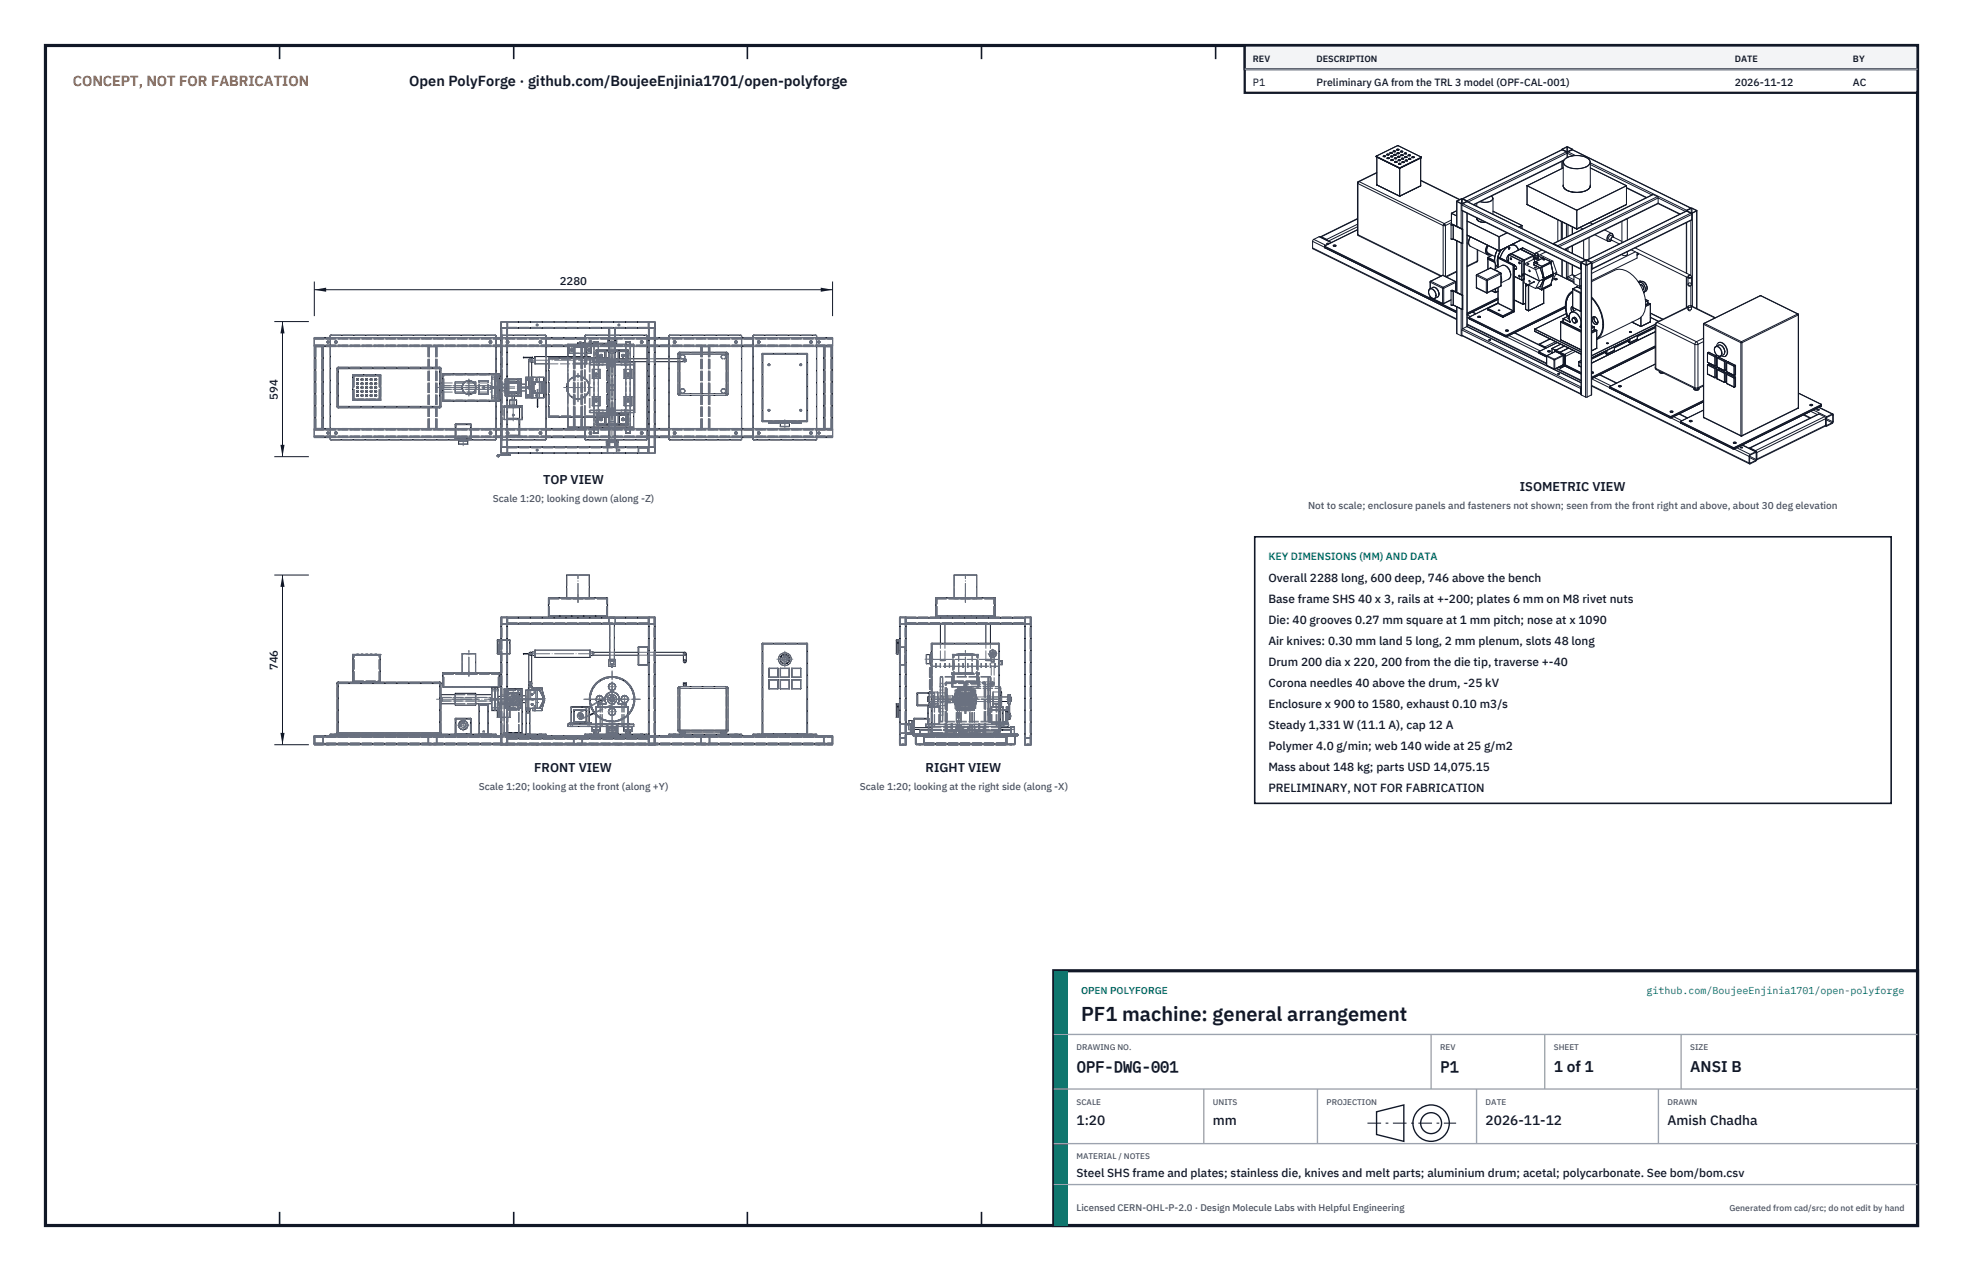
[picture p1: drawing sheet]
<svg xmlns="http://www.w3.org/2000/svg" width="432mm" height="279mm" viewBox="0 0 432 279" stroke-linecap="round" stroke-linejoin="round" font-family="sans-serif">
<defs><g id="words">
<text font-size="4.4" fill="#111827" x="237.8" y="224.4">PF1 machine: general arrangement</text>
<g font-size="3.4" fill="#111827">
<text x="236.8" y="235.6">OPF-DWG-001</text>
<text x="316.8" y="235.6">P1</text>
<text x="341.8" y="235.6">1 of 1</text>
<text x="371.8" y="235.6">ANSI B</text>
</g>
<text font-size="3.2" fill="#b45309" x="16" y="19">CONCEPT, NOT FOR FABRICATION</text>
<text font-size="3.2" fill="#111827" x="90" y="19">Open PolyForge · github.com/BoujeeEnjinia1701/open-polyforge</text>
<g font-size="3" fill="#111827">
<text x="236.8" y="247.2">1:20</text>
<text x="266.8" y="247.2">mm</text>
<text x="326.8" y="247.2">2026-11-12</text>
<text x="366.8" y="247.2">Amish Chadha</text>
</g>
<g font-size="2.8" fill="#111827">
<text x="119.5" y="106.4">TOP VIEW</text>
<text x="334.3" y="108">ISOMETRIC VIEW</text>
<text x="117.5" y="169.7">FRONT VIEW</text>
<text x="203.6" y="169.7">RIGHT VIEW</text>
</g>
<g font-size="2.6" fill="#111827">
<text x="279" y="128">Overall 2288 long, 600 deep, 746 above the bench</text>
<text x="279" y="132.6">Base frame SHS 40 x 3, rails at +-200; plates 6 mm on M8 rivet nuts</text>
<text x="279" y="137.2">Die: 40 grooves 0.27 mm square at 1 mm pitch; nose at x 1090</text>
<text x="279" y="141.8">Air knives: 0.30 mm land 5 long, 2 mm plenum, slots 48 long</text>
<text x="279" y="146.4">Drum 200 dia x 220, 200 from the die tip, traverse +-40</text>
<text x="279" y="151">Corona needles 40 above the drum, -25 kV</text>
<text x="279" y="155.6">Enclosure x 900 to 1580, exhaust 0.10 m3/s</text>
<text x="279" y="160.2">Steady 1,331 W (11.1 A), cap 12 A</text>
<text x="279" y="164.8">Polymer 4.0 g/min; web 140 wide at 25 g/m2</text>
<text x="279" y="169.4">Mass about 148 kg; parts USD 14,075.15</text>
<text x="279" y="174">PRELIMINARY, NOT FOR FABRICATION</text>
<text x="236.8" y="258.8">Steel SHS frame and plates; stainless die, knives and melt parts; aluminium drum; acetal; polycarbonate. See bom/bom.csv</text>
</g>
<g font-size="2.5" fill="#111827">
<text x="123.1" y="62.7">2280</text>
<text x="61.1" y="87.8" transform="rotate(-90 61.1 87.8)">594</text>
<text x="61.1" y="147.3" transform="rotate(-90 61.1 147.3)">746</text>
</g>
<g font-size="2.3" fill="#111827">
<text x="275.6" y="18.8">P1</text>
<text x="289.6" y="18.8">Preliminary GA from the TRL 3 model (OPF-CAL-001)</text>
<text x="381.6" y="18.8">2026-11-12</text>
<text x="407.6" y="18.8">AC</text>
</g>
<text font-size="2.3" fill="#0f766e" x="279" y="123">KEY DIMENSIONS (MM) AND DATA</text>
<g font-size="2.2" fill="#4b5563">
<text x="108.4" y="110.4">Scale 1:20; looking down (along -Z)</text>
<text x="287.7" y="112">Not to scale; enclosure panels and fasteners not shown; seen from the front right and above, about 30 deg elevation</text>
<text x="105.3" y="173.7">Scale 1:20; looking at the front (along +Y)</text>
<text x="189.1" y="173.7">Scale 1:20; looking at the right side (along -X)</text>
</g>
<g font-size="2.2" fill="#0f766e">
<text x="237.8" y="218.4">OPEN POLYFORGE</text>
<text x="362.2" y="218.4">github.com/BoujeeEnjinia1701/open-polyforge</text>
</g>
<text font-size="2.1" fill="#4b5563" x="236.8" y="266.2">Licensed CERN-OHL-P-2.0 · Design Molecule Labs with Helpful Engineering</text>
<g font-size="2" fill="#111827">
<text x="275.6" y="13.6">REV</text>
<text x="289.6" y="13.6">DESCRIPTION</text>
<text x="381.6" y="13.6">DATE</text>
<text x="407.6" y="13.6">BY</text>
</g>
<text font-size="1.9" fill="#4b5563" x="380.4" y="266.2">Generated from cad/src; do not edit by hand</text>
<g font-size="1.8" fill="#4b5563">
<text x="236.8" y="230.8">DRAWING NO.</text>
<text x="316.8" y="230.8">REV</text>
<text x="341.8" y="230.8">SHEET</text>
<text x="371.8" y="230.8">SIZE</text>
<text x="236.8" y="242.8">SCALE</text>
<text x="266.8" y="242.8">UNITS</text>
<text x="291.8" y="242.8">PROJECTION</text>
<text x="326.8" y="242.8">DATE</text>
<text x="366.8" y="242.8">DRAWN</text>
<text x="236.8" y="254.8">MATERIAL / NOTES</text>
</g>
</g></defs>
<path d="M10 10h411.8v259.4h-411.8z" fill="none" stroke="#111827" stroke-width=".7" stroke-linecap="butt"/>
<g fill="none" stroke="#111827" stroke-width=".35">
<path d="M61.5 10v3M113 10v3M164.4 10v3M215.9 10v3M267.4 10v3M318.9 10v3M370.3 10v3M61.5 266.4v3M113 266.4v3M164.4 266.4v3M215.9 266.4v3M267.4 266.4v3"/>
<path d="M318.9 266.4v3M370.3 266.4v3"/>
</g>
<g fill="none" stroke="#111727" stroke-width=".22">
<path d="M69.1 76.2h3.5M69.1 75.9h3.5M69.1 74.5h3.5M69.4 76.2v18M70.8 76.2v18M71.1 76.2v18M72 75h.3v.4h-.3zM72.6 73.9h.1M72.6 74.2h-3.5v22h3.5M72.6 73.9v22.6M72.7 73.9v22.6M72.8 73.7l-.2 .2"/>
<path d="M72.8 73.7l-.1 .2M72.8 73.7h.1M72.8 73.7h36.1M73.7 75h.4v.4h-.4zM73.7 75h.3v.4h-.3zM107.7 75h.4v.4h-.4zM107.7 75h.3v.4h-.3zM108.9 73.7l.2 .2M108.9 73.7h.1M109.1 73.9h.1M109.1 73.9v8.3M109.1 76.2h1"/>
<path d="M109.1 74.2h1M109.1 75.9h1M109.1 74.5h1M110.3 70.8h1.2v1.3h-1.2zM110.3 72.2l-.2-.2v-1.1l.2-.2h1.1l.2 .2h31l.2-.2h1.1l.2 .2v1.1l-.2 .2M110.3 72.2h-.2v26h.2M110.3 72.2v26M110.3 72.2h1.1M111.4 72.2h.2M111.4 72.2v26M111.6 72l-.2 .2M111.6 72v.2"/>
<path d="M111.6 75l.3 .2-.3 .2M111.6 74.9a.27 .27 0 0 1 .3 .3 .27 .27 0 0 1-.3 .3M111.6 72v-1.3h31v1.3M111.6 72.2v27.3M111.6 73.7h8.3M111.6 72.2h22.3M111.6 72h31M115.1 78.5v.1M115.1 78.6h.1M115.2 78.5v.1M115.2 78.6h.1M115.2 78.5h-.1"/>
<path d="M115.2 78.6h1.9M115.2 78.5h1.9M116.3 79.2v6h.7v-5.7M116.4 79h.5v.4h-.5zM117.1 78.5v.1M117.1 78.6h.1M117.1 78.5h.1M117.1 78.9h-.5v.6h.5M117.6 78.8h-.5v.8h.5M117.7 78.4v1.6M117.7 80h2.9M117.7 78.4h12.1"/>
<path d="M118.7 75h.4v.4h-.4zM118.7 75h.3v.4h-.3zM119.9 73.7l.2 .2M119.9 73.7h.1M120.1 73.9h.1M120.1 73.9v4.5M120.1 80v16.5M120.1 76.2h4.8M120.1 74.2h8.5M120.1 75.9h4.8M120.1 74.5h8.5M120.6 78.7h.1"/>
<path d="M120.6 78.7v13M120.7 78.7h-.1M120.7 78.7h12.9M124.9 75.7h.1M124.9 75.7v2.7M124.9 75.7h2.1M125.2 77.6l.1 .1M125.2 75.9h.1M125.2 77.6h.1M125.2 75.9v1.7M125.3 75.9h-.1M125.3 75.9h.1"/>
<path d="M125.3 77.6v.1M125.3 75.9v1.7M125.3 77.7h.9M125.3 75.9h4.7M125.3 75.9h.3M125.3 77.6h.9M125.6 76.8h.3v.3h-.3zM125.6 75.9h.1M125.6 76.1l.1 .1M125.6 76.1h.1M125.6 75.9v.2M125.6 76.8l.4 .1-.2 .2-.3-.2z"/>
<path d="M125.7 75.9h.1M125.7 76.1h.1M125.7 75.9h-.1M125.7 76.2h.1M125.7 76.1h3.9M125.7 75.9h3.9M125.7 76.2h.6M126.2 76.3l.2-.1v.1M126.2 76.3h.2M126.2 76.3v2.1M126.4 76.3v2.1M126.4 76.3h2.5"/>
<path d="M127 75.3h1.2M127 75.8h.1M127 75.8h1.2M127 75.3v.5M127.3 75.5h.1M127.3 75.5v.1h6.6M127.3 75.5h6.6M127.4 75.3h.4M127.4 75.3h.1M127.4 75.8v.1M127.5 75.2l-.1 .1M127.8 75.2v.1"/>
<path d="M127.8 75.3h.1M127.8 75.8v.1M128.2 75.8h.1M128.2 75.3v.2M128.2 75.6v.2M128.2 75.7h5.4M128.6 73.9h.1M128.6 73.9v1.6M128.6 75.6v.1M128.7 73.9v1.6M128.7 75.6v.1M128.8 73.7l-.2 .2"/>
<path d="M128.8 73.7l-.1 .2M128.8 73.7h.1M128.8 73.7h5.1M128.9 76.3v-.1l.2 .1M128.9 76.3h.2M128.9 76.3v2.1M129 76.2h.6M129.1 76.3v2.1M129.1 77.7h.9M129.1 77.6h.9M129.4 76.8h.3v.3h-.3zM129.4 76.8l.4 .1-.2 .2-.3-.2z"/>
<path d="M129.6 75.9h.1M129.6 76.2h.1M129.6 76.1h.1M129.6 75.9v.2M129.6 76.1v.1M129.7 76.1l-.1 .1M129.7 75.9h.3M129.7 75.9v.2M129.7 75h.4v.4h-.4zM129.7 75h.3v.4h-.3zM129.8 78.4v.3M130 75.9h.1"/>
<path d="M130 77.6v.1M130 77.6h.1M130 75.9v1.7M130.6 75.2h.1M130.6 75.2v.3M130.6 75.6v.1M130.7 75.2h-.1M130.7 75.2h.1M130.7 75.2h.9M131.1 77h.1M131.1 77v1.7M131.2 76.9l-.1 .1"/>
<path d="M131.2 76.9v.1M131.2 77v1.7M131.2 76.9h2.7M131.2 77h2.7M131.5 77.3h.1M131.5 77.3v1.4M131.5 77.2v.1M131.5 77.2h.1M131.5 77.3h2.4M131.6 75.2h.1M131.6 75.2v.3M131.6 75.6v.1"/>
<path d="M132 78h.4v.4h-.4zM132.1 78h.3v.4h-.3zM132.1 78l.4 .2-.2 .2-.3-.2zM133.1 77.2l-.1 1.5M133.6 78.7h.1M133.6 78.7v13M133.6 79.7h.3M133.6 75.1l.1 .1M133.6 75.1h.1M133.6 74.4h.1M133.6 75.8h.1M133.6 74.4v.7"/>
<path d="M133.6 75.3v.2M133.6 75.6v.2M133.6 75.8h.3M133.6 75.3h.3M133.6 78.9h.3M133.6 79.5h.3M133.7 74.4h-.1M133.7 75.1h.1M133.7 74.4h.1M133.7 74.4v.7M133.7 75.1h.2M133.7 74.4h.2"/>
<path d="M133.9 72.2h.2M133.9 75.3h-.3M133.9 72.2v26M134.1 72.2h8.5M134.1 72.2v26M135.2 72.2h.2v26h-.2zM135.4 75.3h.2M135.4 73.7h6.8M135.4 79.7h4.2v11h-4.2M135.4 77.2h2.3M135.4 76.9h2.7M135.4 75.1h.2"/>
<path d="M135.4 74.4h.2M135.4 77h2.7M135.4 78.9h7.2M135.4 79.5h7.2M135.6 74.4h.1M135.6 75.1h.1M135.6 74.4v.7M135.6 75.8h.1M135.6 75.1v.1M135.6 75.3v.5M135.6 75.8h-.2M135.6 75.7h3.8"/>
<path d="M135.9 77.2h.1M136.2 77.3h.1M136.2 77.3v1.6M136.8 78h.4v.4h-.4zM136.9 78h.3v.4h-.3zM136.9 78l.4 .2-.2 .2-.3-.2zM137.6 75.2h.1M137.6 75.2v.5M137.7 75.2h-.1M137.7 75.2h.1M137.7 75.2v.5M137.7 75.2h.9"/>
<path d="M137.7 77.2l.1 .1M137.7 77.3h.1M137.7 77.3v1.6M137.8 77.3v1.6M138.1 76.9v.1M138.1 77h.1M138.1 77v1.9M138.6 75.2h.1M138.6 75.2v.5M139.4 75.7h.1M139.4 75.7v3.2M139.4 79.5v.2"/>
<path d="M141 75h.3v.4h-.3zM142.2 73.7l.2 .2M142.2 73.7h.1M142.4 73.9v5M142.4 79.5v17M142.4 73.9h.1M142.4 76.2h.2M142.4 74.2h.2M142.4 75.9h.2M142.4 74.5h.2M142.6 72l.2 .2M142.6 72v.2"/>
<path d="M142.6 72.2h.2M142.6 72.2v27.3M142.8 70.8h1.2v1.3h-1.2zM142.8 72.2v26M142.8 72.2h1.1M143.9 72.2h.2v26h-.2M143.9 72.2v26M144.1 78.9h6.5v.6h-6.5M144.1 76.2h3M144.1 74.2h3M144.1 75.9h3M144.1 74.5h3"/>
<path d="M147.1 73.9h.1M147.1 73.9v5M147.1 79.5v17M147.3 73.7l-.2 .2M147.3 73.7l-.1 .2M147.3 73.7h.1M147.3 73.7h15.6M148.2 75h.4v.4h-.4zM148.2 75h.3v.4h-.3zM149.1 77.8v1.1M149.1 79.5v7M149.1 77.8h11"/>
<path d="M149.5 77.4l-.4 .4M149.5 77.4v1.5M149.5 79.5v7.4M149.5 77.4h10.2M150.4 79h.5v.4h-.5zM159.7 77.4l.3 .2 .1 .2M159.7 77.4v9.5M160.1 77.8v8.7M161.7 75h.4v.4h-.4zM161.7 75h.3v.4h-.3zM162.9 73.7l.2 .2M162.9 73.7h.1"/>
<path d="M163.1 73.9h.1M163.1 73.9v22.6M163.1 76.2h2.5M163.1 74.2h2.5M163.1 75.9h2.5M163.1 74.5h2.5M165.6 73.9h.1M165.6 73.9v22.6M165.7 73.9v22.6M165.8 73.7l-.2 .2M165.8 73.7l-.1 .2M165.8 73.7h.1"/>
<path d="M165.8 73.7h13.6M166.7 75h.4v.4h-.4zM166.7 75h.3v.4h-.3zM167.6 77.8h.2M167.6 77.8v14.7M167.8 77.7l-.2 .1M167.8 77.7v.1M167.8 77.8v14.7M167.8 77.7h9.7M167.8 77.8h9.7M177.5 77.7l.1 .1M177.5 77.7v.1"/>
<path d="M177.5 77.8h.1M177.5 77.8v14.7M177.6 77.8v14.7M178.2 75h.4v.4h-.4zM178.2 75h.3v.4h-.3zM179.4 73.7l.2 .2M179.4 73.7h.1M179.6 73.9h.1M179.6 73.9v22.6M179.6 74.2h3.5v22h-3.5M179.6 76.2h3.5M179.6 75.9h3.5"/>
<path d="M179.6 74.5h3.5M180 75h.3v.4h-.3zM181.1 76.2v18M181.4 76.2v18M182.8 76.2v18M69.1 94.2h3.5M69.1 95.9h3.5M69.1 94.5h3.5M72 95h.3v.4h-.3zM72.6 96.5l.2 .2M72.6 96.5h.1M72.7 96.5l.1 .2"/>
<path d="M72.8 96.7h.1M73.7 95h.4v.4h-.4zM73.7 95h.3v.4h-.3zM74.1 89.3l.3 .3M74.1 81v8.3M74.1 89.3h22.9M74.1 81h22.9M74.2 89.4l.1 .1zM74.3 80.8h.1M74.4 80.7l-.3 .3M74.4 80.7v8.9M74.4 89.6h22.3"/>
<path d="M74.4 80.7h22.3M77.5 87.9l.1 .1M77.5 87.9h.1M77.5 82.4h.1M77.5 82.4v5.5M77.6 87.9v.1M77.6 82.3l-.1 .1M77.6 88h.1M77.6 82.4h.1M77.6 82.3v.1M77.6 88h6M77.6 82.3h6"/>
<path d="M77.6 82.4h6M78.5 86.8h.3v.3h-.3zM78.5 85.9h.3v.3h-.3zM78.5 85h.3v.4h-.3zM78.5 84.2h.3v.3h-.3zM78.5 83.3h.3v.3h-.3zM78.5 86.8l.3 .1-.1 .2-.3-.2zM78.5 85.9l.3 .1-.1 .2-.3-.2zM78.5 85l.3 .2-.1 .2-.3-.2zM78.5 84.2l.3 .1-.1 .2-.3-.2zM78.5 83.3l.3 .1-.1 .2-.3-.2zM79.5 86.8h.3v.3h-.3z"/>
<path d="M79.5 85.9h.3v.3h-.3zM79.5 85h.3v.4h-.3zM79.5 84.2h.3v.3h-.3zM79.5 83.3h.3v.3h-.3zM79.5 86.8l.3 .1-.1 .2-.3-.2zM79.5 85.9l.3 .1-.1 .2-.3-.2zM79.5 85l.3 .2-.1 .2-.3-.2zM79.5 84.2l.3 .1-.1 .2-.3-.2zM79.5 83.3l.3 .1-.1 .2-.3-.2zM80.5 86.8h.3v.3h-.3zM80.5 85.9h.3v.3h-.3zM80.5 85h.3v.4h-.3z"/>
<path d="M80.5 84.2h.3v.3h-.3zM80.5 83.3h.3v.3h-.3zM80.5 86.8l.3 .1-.1 .2-.3-.2zM80.5 85.9l.3 .1-.1 .2-.3-.2zM80.5 85l.3 .2-.1 .2-.3-.2zM80.5 84.2l.3 .1-.1 .2-.3-.2zM80.5 83.3l.3 .1-.1 .2-.3-.2zM81.5 86.8h.3v.3h-.3zM81.5 85.9h.3v.3h-.3zM81.5 85h.3v.4h-.3zM81.5 84.2h.3v.3h-.3zM81.5 83.3h.3v.3h-.3z"/>
<path d="M81.5 86.8l.3 .1-.1 .2-.3-.2zM81.5 85.9l.3 .1-.1 .2-.3-.2zM81.5 85l.3 .2-.1 .2-.3-.2zM81.5 84.2l.3 .1-.1 .2-.3-.2zM81.5 83.3l.3 .1-.1 .2-.3-.2zM82.5 86.8h.3v.3h-.3zM82.5 85.9h.3v.3h-.3zM82.5 85h.3v.4h-.3zM82.5 84.2h.3v.3h-.3zM82.5 83.3h.3v.3h-.3zM82.5 86.8l.3 .1-.1 .2-.3-.2zM82.5 85.9l.3 .1-.1 .2-.3-.2z"/>
<path d="M82.5 85l.3 .2-.1 .2-.3-.2zM82.5 84.2l.3 .1-.1 .2-.3-.2zM82.5 83.3l.3 .1-.1 .2-.3-.2zM83.6 82.3l.1 .1M83.6 82.4h.1M83.6 88h.1M83.6 82.3v.1M83.7 87.9l-.1 .1M83.7 87.9h.1M83.7 82.4h.1M83.7 82.4v5.5M96.7 80.7l.3 .3"/>
<path d="M96.7 80.7v8.9M96.8 80.8l.1 .1zM96.8 89.5l.1-.1zM97 89.3l-.3 .3M97 81v8.3M97 86.2h.4M97 84.2h.4M97.4 88.2h.1M97.4 82.2h.1M97.4 82.2v6M97.4 88.2h12.4M97.4 82.2h12.4"/>
<path d="M100.1 96.4l.2 .2M100.1 96.4h.2M100.1 93.3h.2M100.1 93.3v3.1M100.3 93.2l-.2 .1M100.3 96.4v.2M100.3 93.2v.1M100.3 93.3v3.1M100.3 96.6h3.2M100.3 93.2h3.2M100.3 96.4h3.2M100.3 93.3h3.2"/>
<path d="M100.9 96.9h2M100.9 97.6v.1M100.9 97.6h2M100.9 96.9v.7M101.3 96.8l.1-.2h1v.2M101.3 96.8v.1M101.3 96.8h1.1M102.4 96.8l.1 .1M102.5 86.5h1.3M102.5 83.9h1.3M102.9 97.6l-.1 .1M102.9 96.9v.7"/>
<path d="M103.5 93.2l.1 .1M103.5 96.4v.2M103.5 93.2v.1M103.5 96.4h.1M103.5 93.3h.1M103.5 93.3v3.1M103.6 96.4l-.1 .2M103.6 93.3v3.1M107.7 95h.4v.4h-.4zM107.7 95h.3v.4h-.3zM108.9 96.7h.1M108.9 96.7h-36.1"/>
<path d="M109.1 96.5l-.2 .2M109.1 96.5h.1M109.1 88.2v8.3M109.1 96.2h1M109.1 94.2h1M109.1 95.9h1M109.1 94.5h1M109.6 100l-.2 .1 .1 .3 .2-.1 .1-.2M109.6 100h.1M109.6 100h2.5M109.8 82.2h.1M109.8 88.2h.1"/>
<path d="M109.8 82.2v6M109.8 85.8h.3M109.8 84.6h.3M110.3 98.3h1.2v1.3h-1.2zM110.3 98.2l-.2 .2 .1 1.2 1.2 .1 .2-.2M110.3 98.2h1.1M111.4 98.2l.2 .2h31l.2-.2M111.4 98.2h22.5M111.6 99.5v.2h31v-.2M111.6 96.7h8.3M111.6 89.6h2.7M111.6 87h3"/>
<path d="M111.6 86.4h3M111.6 83.9h3M111.6 83.3h3M111.6 89.2h3.2M111.6 89.5h3.2M111.6 95.8h2.6M111.6 99.5h31M111.6 86.3h2.9M111.6 84h2.9M111.6 86.5h3M111.6 83.4h3M111.6 89.3h3.2"/>
<path d="M111.6 92h2.7M111.6 95.7h2.6M111.6 92.2h2.6M112.1 100h.1M112.1 88h1.5M112.1 89.1h1.5M112.1 88v1.1M112.5 89.2h.7M112.5 89.2h.1M112.6 89.2h-.1M112.6 87l.1 .9M113.1 87.9h.1"/>
<path d="M113.1 87v.9M113.2 89.2h.1M113.6 88v1.1M114.2 92.2v-.2l.1 .2M114.2 95.7v.1M114.2 95.7h.1M114.2 92.2h.1M114.2 92.2v3.5M114.2 89.5l.1 .1M114.3 89.6h.5M114.3 92h-2.7M114.3 89.6v2.4"/>
<path d="M114.3 95.7l-.1 .1M114.3 92.2v3.5M114.3 92.2h.5M114.5 86.3h.1M114.5 84h.1M114.5 84v2.3M114.6 86.4v.1M114.6 83.3v.1M114.6 87h.1M114.6 86.5h.1M114.6 83.9h.1M114.6 83.4h.1"/>
<path d="M114.6 83.4v.5M114.6 86.5v.5M114.6 85.9h1M114.6 84v2.3M114.8 89.2l.1 .1M114.8 89.5v.1M114.8 89.2v.1M114.8 89.5h.1M114.8 89.3h.1M114.8 92.2h.1M114.8 89.3v.2M114.8 89.6v2.6"/>
<path d="M114.9 89.5l-.1 .1M114.9 89.5h-.1M114.9 92.2h-.1M114.9 89.3v2.9M115.6 84.4l-1 .1M115.6 84.4v.1M115.6 84.4v1.5M115.6 85.9h.1M116.1 86.8l.2 .1-.1 .2-.2-.2zM116.1 83.3l.2 .1-.1 .2-.2-.2zM116.3 84.9a.4 .4 0 0 0 .1 .6 .4 .4 0 0 0 .5 0 .4 .4 0 0 0 .1-.6M116.3 82.9h-.7v4.5h4v-1"/>
<path d="M116.4 85h.5v.4h-.5zM117 82.9h2.6v1.1M117.1 86.4h.1M117.1 84v2.4M117.2 84h.1M117.2 84h-.1M117.2 86.4h.1M117.2 84h2.6M117.2 86.4h2.6M117.6 84.2l.2 .1-.1 .1-.2-.1zM117.6 86l.2 .1-.1 .1-.2-.1zM118 86.8l.2 .1-.1 .2-.2-.2z"/>
<path d="M118 83.3l.2 .1-.1 .2-.2-.2zM118.2 86.9h.1M118.2 89.4h.1M118.2 86.9v.1M118.2 87.4v2M118.3 89.4h.1M118.3 87.4v2M118.6 82.9v1.1M118.6 86.4v1M118.7 95h.4v.4h-.4zM118.7 95h.3v.4h-.3zM119.2 86.4h.1"/>
<path d="M119.2 84h.1M119.2 84v2.4M119.6 86.4h.1M119.6 84h.1M119.8 86.4h.1M119.8 84h.1M119.8 84v2.4M119.9 96.7h.1M120.1 96.5l-.2 .2M120.1 96.5h.1M120.1 96.2h8.5M120.1 94.2h8.5"/>
<path d="M120.1 95.9h8.5M120.1 94.5h8.5M120.6 91.7h.1M120.7 91.7h.1M120.7 91.7h12.9M124.9 93.9h.1M124.9 84.2v2M124.9 91.7v2.2M124.9 84.1v2.1M124.9 93.9h9M126.1 93.9v.3M126.4 93.9v.3"/>
<path d="M127.8 93.9v.3M128.1 93.9v.3M128.6 96.5l.2 .2M128.6 96.5h.1M128.6 93.9v2.6M128.7 96.5l.1 .2M128.7 93.9v2.6M128.8 96.7h.1M128.8 96.7h5.1M129.7 95h.4v.4h-.4zM129.7 95h.3v.4h-.3zM130.6 95.1l.1 .1"/>
<path d="M130.6 93.9v1.2M130.7 95.1h.1M130.7 95.1v.1M130.7 95.2h.9M130.7 95.1h.9M131.1 93.4h.1M131.1 91.7v1.7M131.2 93.4h.1M131.2 91.7v1.7M131.2 93.4h2.7M131.5 93.1h.1M131.5 91.7v1.4"/>
<path d="M131.5 93.1h2.4M131.6 95.1v.1M131.6 95.1h.1M131.6 93.9v1.2M132 92h.4v.4h-.4zM132.1 92h.3v.4h-.3zM132.1 92l.4 .2-.2 .2-.3-.2zM133 91.7l.1 1.4M133.4 93.1h.1M133.4 97.2h.1M133.4 98.2h.1M133.4 96.9v1.3"/>
<path d="M133.4 96.9h.1M133.4 96.9h.5M133.4 97.2h.5M133.4 97.2h.2M133.4 98.2h.2M133.6 97.3h.1M133.6 97.3v.9M133.6 91.7h.1M133.6 90.7h.3M133.6 91.2h.3M133.6 91.3h.3M133.6 90.9h.3"/>
<path d="M133.6 91h.3M133.7 97.3v.9M133.7 97.3h.2M133.9 98.2h.2M134.1 98.2h8.7M135.4 96.7h6.8M135.4 93.1h2.3M135.4 96.9h.5M135.4 91.2h2.3M135.4 93.4h2.7M135.4 90.9h2.7M135.4 93.9h4"/>
<path d="M135.4 97.2h.5M135.4 91.3h2.3M135.4 91h2.7M135.4 97.3h.2M135.6 97.3h.1M135.6 97.3v.9M135.7 97.2h.2M135.7 97.3v.9M135.7 98.2h.2M135.9 96.9h.1M135.9 98.2h.1M135.9 97.2h.1"/>
<path d="M135.9 96.9v1.3M135.9 93.1h.1M135.9 91.2h.1M136.2 91.2v1.9M136.8 92h.4v.4h-.4zM136.9 92h.3v.4h-.3zM136.9 92l.4 .2-.2 .2-.3-.2zM137.6 95.1l.1 .1M137.6 95.1h.1M137.6 93.9v1.2M137.7 95.1v.1M137.7 93.9v1.2"/>
<path d="M137.7 95.2h.9M137.7 95.1h.9M137.7 91.2l.1 .1M137.7 93.1h.1M137.7 91.2v.1M137.7 91.3h.1M137.7 91.3v1.8M137.8 93.1h-.1M137.8 91.3v1.8M138.1 90.9v.1M138.1 93.4h.1M138.1 91h.1"/>
<path d="M138.1 91v2.4M138.6 95.1v.1M138.6 95.1h.1M138.6 93.9v1.2M139.4 93.9h.1M139.4 90.7v3.2M141 95h.3v.4h-.3zM142.2 96.7h.1M142.4 96.5l-.2 .2M142.4 96.5h.1M142.4 96.2h.2M142.4 94.2h.2"/>
<path d="M142.4 95.9h.2M142.4 94.5h.2M142.8 98.3h1.2v1.3h-1.2zM142.8 98.2h1.1M143.9 98.2l.2 .2v1.2l-1.3 .1-.2-.2M144.1 96.2h3M144.1 94.2h3M144.1 95.9h3M144.1 94.5h3M147.1 96.5l.2 .2M147.1 96.5h.1M147.3 96.7h.1"/>
<path d="M147.3 96.7h15.6M148.2 95h.4v.4h-.4zM148.2 95h.3v.4h-.3zM149.1 86.5l.2 .3 .2 .1M149.1 86.5h11M149.5 86.9h10.2M160.1 86.5l-.1 .3-.3 .1M161.7 95h.4v.4h-.4zM161.7 95h.3v.4h-.3zM162.9 96.7h.1M163.1 96.5l-.2 .2M163.1 96.5h.1"/>
<path d="M163.1 96.2h2.5M163.1 94.2h2.5M163.1 95.9h2.5M163.1 94.5h2.5M165.6 96.5l.2 .2M165.6 96.5h.1M165.7 96.5l.1 .2M165.8 96.7h.1M165.8 96.7h13.6M166.7 95h.4v.4h-.4zM166.7 95h.3v.4h-.3zM167.6 92.5l.2 .2"/>
<path d="M167.6 92.5h.2M167.8 92.5v.2M167.8 92.7h9.7M167.8 92.5h9.7M169.1 93l.1 .1M169.1 92.7h.1M169.1 93h.1M169.1 92.7v.3M169.2 93v.1M169.2 92.7v.3M169.2 93.1h1.9M169.2 93h1.9"/>
<path d="M169.2 92.7h1.9M171.1 92.7h.1M171.1 93v.1M171.1 93h.1M171.1 92.7v.3M171.2 92.7h2.8M171.6 93.7l.1 .1M171.6 92.8v.9M171.6 93.7h2M171.7 93h1.9M171.7 92.7h-.1M171.7 92.8v.2"/>
<path d="M172.1 92.9v.1M172.1 92.9h1.1M172.1 92.8v.1M173.2 92.9v.1M173.2 92.8v.1M173.6 92.7h.1M173.6 92.8v.2M173.6 93.7v.1M173.6 92.8v.9M174.1 93l.1 .1M174.1 92.7h.1M174.1 93h.1"/>
<path d="M174.1 92.7v.3M174.2 93v.1M174.2 92.7v.3M174.2 93.1h1.9M174.2 93h1.9M174.2 92.7h1.9M176.1 92.7h.1M176.1 93v.1M176.1 93h.1M176.1 92.7v.3M177.5 92.5v.2M177.5 92.5h.1"/>
<path d="M177.6 92.5l-.1 .2M178.2 95h.4v.4h-.4zM178.2 95h.3v.4h-.3zM179.4 96.7h.1M179.6 96.5l-.2 .2M179.6 96.5h.1M179.6 94.2h3.5M179.6 95.9h3.5M179.6 94.5h3.5M180 95h.3v.4h-.3zM109.6 100l-.2 .1 .1 .2h.2l.1-.2M109.8 100.1h.1"/>
<path d="M109.8 100.1h2.3M112.1 100.1h.1M112.1 100v.1M110.3 135.7h-.2v5M110.3 135.7h1.1M110.3 135.7v5M111.4 135.7h.2M111.4 135.7v5M111.6 135.7v.2M111.6 137h31v.2h-31zM111.6 135.7h31M111.6 135.9v4.8"/>
<path d="M111.6 135.9h31M120.6 135.4h.1M120.6 131.4h.1M120.6 131.4v4M120.7 131.4h-.1M120.7 131.4h12.9M120.8 135.4h.1M124.6 131.4v-5h5v5M133.4 135.4h.1M133.6 131.4h.1M133.6 135.4h.1M133.6 135.4h-12.9"/>
<path d="M133.6 131.4v4M134.1 137.2h1M134.1 137.2v7.8M134.2 137.2h-.1M135.1 137.2h.1M135.1 137.2v7.8M142.6 135.7h.2M142.6 135.7v.2M142.6 135.9v26.3M142.8 135.7h1.1M142.8 135.7v28M143.9 135.7h.2v28"/>
<path d="M143.9 135.7v28M198.1 135.7v28M199.2 135.7h.2M199.2 135.7h-1.3v28h1.3M199.2 135.7v28M199.4 135.7v28h-.2M199.4 137h26v.2h-26zM199.4 135.7h27.3M199.4 135.9h26M205.9 135.4h.1M205.9 131.4h.1M205.9 131.4v4"/>
<path d="M205.9 135.4h12.9M205.9 131.4h12.9M206.9 137.2h1M206.9 137.2v4.2M206.9 137.2h.1M207.8 137.2h.1M207.9 137.2v4.2M209.9 131.4v-5h5v5M216.9 137.2h1M216.9 137.2v4.2M216.9 137.2h.1M217.8 137.2h.1"/>
<path d="M217.9 137.2v4.2M218.8 131.4h.1M218.8 135.4h.1M218.8 131.4v4M218.9 135.4h-.1M218.9 131.4v4M225.4 135.7v28h1.3M225.6 135.7v28M226.7 135.7h.2v28h-.2M226.7 135.7v28M74.1 150.3v10.8M74.1 150.3h22.9"/>
<path d="M74.3 150.1h.1M74.4 150v11.4l-.3-.3M74.4 150l-.3 .3M74.4 150h22.3M77.5 143.9l.1 .1M77.5 143.9h.1M77.6 144h.1M77.6 143.9h.1M77.6 143.9h-.1M77.6 149.9h.1M77.6 143.9v6M77.6 143.9h6"/>
<path d="M77.7 149.9h.1M77.7 144h-.1M77.7 149.9h5.9M83.6 149.9h.1M83.6 144h.1M83.6 144v5.9M83.6 143.9h.1M83.6 143.9v6M83.7 143.9l-.1 .1M83.7 143.9h.1M96.7 150v11.4l.3-.3M96.7 150l.3 .3"/>
<path d="M96.8 150.1l.1 .1zM97 154.7h3.1M97 150.3v10.8M97 152.7h3.1M97.4 150.9v.1M97.4 150.9h.1M97.4 148h.1M97.4 148v2.9M97.4 148h12.4M97.6 151h.1M100.1 158.1h.2M100.1 158.1v3.2"/>
<path d="M100.2 152.4v2.6M100.2 155h4.4M100.2 152.4h4.4M100.3 157.9l-.2 .2M100.3 157.9v.2M100.3 157.9h3.2M100.3 158.1v3.2M100.3 158.1h3.2M101.6 148v-4.3h3v4.3M103.5 157.9l.1 .2M103.5 157.9v.2M103.5 158.1h.1"/>
<path d="M103.5 158.1v3.2M103.6 158.1v3.2M104.6 152.4v2.6M104.6 154.7h3.5M104.6 152.7h3.5M105.4 155h.1M105.4 154.7h.1M105.4 155.1h.1M105.4 154.7v.3M105.4 155.1v6.3M105.4 155h2M105.4 154.7h2"/>
<path d="M105.4 155v.1M105.4 155.1h1.9M107.3 155l.1 .1M107.3 155v.1M107.3 155.1h.1M107.3 155.1v6.3M107.4 154.7h.1M107.4 155h.1M107.4 154.7v.3M107.4 155.1v6.3M108.2 151.2v5M108.2 156.2h.6"/>
<path d="M108.2 151.2h.6M108.8 151.2l.1 .1M108.8 151.2v5M108.9 156.2h-.1M108.9 156.2h.1M108.9 151.2v5M108.9 151.2h.1M108.9 156.2h.5M108.9 151.2h.6M109.4 157.7h.1M109.4 143.7h.1M109.4 157.7h2.7"/>
<path d="M109.4 143.7h2.7M109.4 154.7h2.7M109.4 140.7v3M109.4 154.7v3M109.4 140.7h.1M109.5 151.2v3.5M109.5 153.1h.1M109.5 154.3v.1M109.5 154.3h.6M109.5 153.1v1.2M109.5 153.1h.6M109.6 151h.1"/>
<path d="M109.8 157.7h.1M109.8 154.7h.1M109.8 143.7h.1M109.8 140.7h.1M109.8 140.7v3M109.8 154.7v3M109.8 148h.1M109.8 150.9h.1M109.8 150.9l-12.4 .1M109.8 148v2.9M109.8 150.9v.1M110.1 143.7v11"/>
<path d="M110.1 157.7v6M110.3 143.7v11M110.3 157.7v6M111.4 143.7v11M111.4 157.7v6M111.6 143.7v11M111.6 157.7v4.5M111.6 151.5h3.2M111.6 152.3h2.6M111.6 152.4h2.6M112.1 154.7h.1M112.1 140.7h.1"/>
<path d="M112.1 157.7h.1M112.1 143.7h.1M112.1 154.7h-2.7M112.1 140.7v3M112.1 154.7v3M112.1 140.7h-2.7M112.1 155.1h2.1M112.1 155h2.1M114.2 152.3l.1 .1M114.2 155v.1M114.2 152.3v.1M114.2 155h.1"/>
<path d="M114.2 152.4h.1M114.2 152.4v2.6M114.3 155l-.1 .1M114.3 152.4v2.6M114.8 151.5h.1M114.8 151.5v9.6M114.9 154.5h.7M114.9 151.5v9.9M114.9 153h.7M115.1 143.7l.1 .1M115.2 143.7h-.1M115.2 143.8h1.1"/>
<path d="M115.2 143.7v.1M115.2 143.7h1.1M115.6 153h.1M115.6 153v1.5M115.6 154.4v.1M115.6 153.7h4M115.7 156.1h.1M115.7 156h.1M115.7 155.7h.1M115.7 155.7v.3M115.7 156.1v5.3M115.8 155.7h-.1"/>
<path d="M115.8 156h.1M115.8 156h.7M115.8 156.1v5.3M115.8 156.1h.7M116.2 151h.8M116.2 151.7h.1M116.2 151.7h.8M116.2 151v.7M116.3 143.7h.7v6.9h-.7zM116.3 150.2h.7M116.5 156.1h.1M116.5 156.1v5.3"/>
<path d="M116.5 155.7h.1M116.5 156h.1M116.5 155.7v.3M116.6 143.4l.4 .3-.4 .3M116.6 150.3a.32 .32 0 0 0-.3 .4 .32 .32 0 0 0 .5 .2 .32 .32 0 0 0 .1-.5M116.6 143.4l-.3 .3 .3 .3M116.6 143.4v.6M116.6 144h.5M116.6 143.4h.5M117 154.7l.2 .1-.1 .2-.2-.2zM117 152.5l.2 .1-.1 .2-.2-.2zM117 152.5l.2 .1-.1 .1-.2-.1z"/>
<path d="M117 154.7l.2 .1-.1 .1-.2-.1zM117 151.7h.1M117 151v.7M117.1 151.7h.1M117.1 156.2h.1M117.1 143.7v.1M117.1 151.2v.5M117.1 155.7v.5M117.2 156.2h.1M117.2 151.2h-.1M117.2 155.7h-.1M117.2 151.2h.1"/>
<path d="M117.2 155.7h.1M117.2 156.2h2M117.2 151.2h2M117.2 151.7h1.5M117.6 143.3h-.5v.8h.5M117.7 142.9v1.6M117.7 144.5h12.1M117.7 142.9h12.1M118.3 154.5h.1M118.6 151.7l1 2M118.7 151.7h.1M118.7 151.7h-3.1v4h3.1"/>
<path d="M118.7 155.7h.1M118.8 155.7h-.1M118.8 151.7l.8 1.6M118.8 151.7h.1M118.8 155.7h.1M119.2 151.2h.1M119.2 156h.1M119.2 156.2h.1M119.2 151.2v.2M119.2 156v.2M119.2 151.4h.1M119.2 151.4l.6 2.1"/>
<path d="M119.5 154h.1M119.5 153.4l.1 .2M119.5 153.4h.1M119.5 154l.1 .1M119.6 154.1h.1M119.6 153.3l-.1 .1M119.6 153.3h.1M119.6 154.1l-.8 1.6M119.6 153.6h.1M119.6 153.8h.1M119.6 153.8l-.1 .2M119.6 153.8l.2 .1"/>
<path d="M119.6 153.7l-1 2M119.8 153.5h.1M119.8 153.9h.1M119.8 153.5l-.2 .1M119.8 153.9l-.6 2.1M124.9 159.7h.1M124.9 159.3h.1M124.9 159.3v.4M124.9 159.2v.1M124.9 159.2h8.5M124.9 159.7h8.5M124.9 159.3h8.5"/>
<path d="M125.2 159.2h.1M125.2 159h.1M125.2 159v.2M125.3 158.9l-.1 .1M125.3 158.9h.1M125.3 158.9h4.7M125.3 159.2h4.7M125.3 159v.2M125.6 158.9h.1M125.6 155.5h.1M125.6 155.5v3.4M125.7 155.4l-.1 .1"/>
<path d="M125.7 158.9h.1M125.7 155.4v.1M125.7 155.4h3.9M125.7 158.9h3.9M125.7 155.5h3.9M126.2 158.7l.2 .1M126.2 158.7h.2M126.2 156.1h.2M126.2 156.1v2.6M126.4 156l-.2 .1M126.4 158.7v.1M126.4 156v.1"/>
<path d="M126.4 158.8h2.5M126.4 156h2.5M126.4 156.1v2.6M126.4 158.7h2.5M126.4 156.1h2.5M128.9 156l.2 .1M128.9 158.7v.1M128.9 156v.1M128.9 158.7h.2M128.9 156.1h.2M128.9 156.1v2.6M129.1 158.7l-.2 .1"/>
<path d="M129.1 156.1v2.6M129.6 155.4v.1M129.6 158.9h.1M129.6 155.5h.1M129.6 155.5v3.4M129.8 142.9v1.6M129.8 143.3h.6v.8h-.6M129.9 155.2l-.4 .2M129.9 155.3l-.3 .2M130 159.2h.1M130 158.9v.1M130 158.9h.1"/>
<path d="M130 159h.1M130 159v.2M130.3 159.8h.1M130.3 159.8v1M130.3 159.8h1.7M130.4 144h3.7M130.4 143.4h3.7M130.6 156.7l-1 .5M130.7 156.8l-1.1 .5M131 159.2h.2M131.1 157.3a5 5 0 0 1 0-7.1 5 5 0 0 1 7.1 0 5 5 0 0 1-.1 7.1M131.1 157.1a4.9 4.9 0 0 1 .1-6.8 4.9 4.9 0 0 1 6.8 0 4.9 4.9 0 0 1 .1 6.8"/>
<path d="M131.1 159.2h.1M131.1 157a4.8 4.8 0 0 1 .2-6.7 4.8 4.8 0 0 1 6.7 0 4.8 4.8 0 0 1 .1 6.7M131.1 155.4h.1M131.1 155.4v3.8M131.2 155.4h-.1M131.2 159.2h.1M131.2 155.4h.1M131.2 155.4h6.9M131.2 155.4v3.8M131.5 155.3h.1M131.5 154.7h.1M131.5 154.7v.6"/>
<path d="M131.5 154.7h1.8M131.5 155.3h6.2M132 159.8h.1M132 159.8v1M132.6 153.6l-1.2 .7M132.6 153.7l-1.1 .7M133.3 154.7h.1M133.3 154.6v.1M133.3 154.6a1.6 1.6 0 0 1 1.3-2.5 1.6 1.6 0 0 1 1.4 2.5M133.4 154.6l-.1 .1M133.4 154.6a1.55 1.55 0 0 1 1.2-2.4 1.55 1.55 0 0 1 1.3 2.4M133.4 154.6h-.1"/>
<path d="M133.4 159.1v2.3M133.4 159.1h.1M133.4 159.1h2.5M133.6 159.2h.1M133.6 159.2v1.9M133.6 159.1l-2.4 .1M133.7 159.2h1.9M133.7 159.2v1.9M133.9 145h1.5v1.5h-1.5zM134.6 146.7h.1M134.6 146.5v.2M134.7 146.7h.1"/>
<path d="M134.7 146.5v.2M135.1 144h5.3M135.1 143.4h5.3M135.6 159.2h.1M135.6 159.2v1.9M135.7 159.1l2.4 .1M135.7 159.2v1.9M135.9 159.1h.1M135.9 159.1v2.3M135.9 159.2h3.5M135.9 159.7h3.5M135.9 159.3h3.5"/>
<path d="M135.9 154.6l.1 .1M135.9 154.6h.1M136 154.6v.1M136 154.7h.1M136 154.7h1.7M137.3 159.8h.1M137.3 159.8v1M137.3 159.8h1.7M137.7 155.3h.1M137.7 154.7h.1M137.7 154.7v.6M137.8 154.7v.6"/>
<path d="M138.1 159.2h.1M138.1 155.4h.1M138.1 155.4v3.8M138.3 159.2h.1M139 159.8h.1M139 159.8v1M139.4 159.2v.1M139.4 159.7h.1M139.4 159.3h.1M139.4 159.3v.4M140.4 146.1l.1 .1M140.4 146.1h.1"/>
<path d="M140.4 142.3h.1M140.4 142.3v3.8M140.5 142.2l-.1 .1M140.5 146.1v.1M140.5 142.2v.1M140.5 146.2h1.9M140.5 142.2h1.9M140.5 142.3v3.8M140.5 146.1h1.9M140.5 142.3h1.9M142.4 142.2l.1 .1M142.4 146.1v.1"/>
<path d="M142.4 142.2v.1M142.4 146.1h.1M142.4 142.3h.1M142.4 142.3v3.8M142.5 146.1l-.1 .1M142.5 142.3v3.8M142.5 144h.1M142.5 143.4h.1M144.1 143.4h6.5M149.1 151.3v9.2M149.1 151.3h11M149.5 150.9l-.4 .4"/>
<path d="M149.5 150.9h10.2M149.5 150.9v10M150.3 143.7h.7v1.7h-.7v-1.4h-6.2M150.3 150h.7v.6h-.7zM150.6 143.4l.4 .3-.4 .3M150.6 143.4l-.3 .3 .3 .3M150.6 143.4v.6M159.7 150.9l.3 .1 .1 .3M159.7 150.9v10M160.1 151.3v9.2M167.6 141.6h.2M167.6 141.6v19.7"/>
<path d="M167.8 141.4l-.2 .2M167.8 141.4v.2M167.8 141.4h9.7M167.8 141.6v19.7M167.8 141.6h9.7M169.1 148.9h.1M169.1 151.4h.1M169.1 147h.1M169.1 149.5h.1M169.1 147v1.9M169.1 149.5v1.9M169.2 146.9l-.1 .1"/>
<path d="M169.2 149.4l-.1 .1M169.2 148.9h.1M169.2 146.9v.1M169.2 151.4h.1M169.2 149.4v.1M169.2 148.9h1.9M169.2 146.9h1.9M169.2 151.4h1.9M169.2 149.4h1.9M169.2 147v1.9M169.2 149.5v1.9M169.2 147h1.9"/>
<path d="M169.2 149.5h1.9M171.1 146.9v.1M171.1 149.4v.1M171.1 148.9h.1M171.1 147h.1M171.1 151.4h.1M171.1 149.5h.1M171.1 147v1.9M171.1 149.5v1.9M171.6 148.9h.1M171.6 151.4h.1M171.6 147h.1"/>
<path d="M171.6 149.5h.1M171.6 147v1.9M171.6 149.5v1.9M171.7 146.9l-.1 .1M171.7 149.4l-.1 .1M171.7 148.9h.1M171.7 146.9v.1M171.7 151.4h.1M171.7 149.4v.1M171.7 148.9h1.9M171.7 146.9h1.9M171.7 151.4h1.9"/>
<path d="M171.7 149.4h1.9M171.7 147h1.9M171.7 147v1.9M171.7 149.5v1.9M171.7 149.5h1.9M173.6 146.9v.1M173.6 149.4v.1M173.6 148.9h.1M173.6 147h.1M173.6 151.4h.1M173.6 149.5h.1M173.6 147v1.9"/>
<path d="M173.6 149.5v1.9M174.1 148.9h.1M174.1 151.4h.1M174.1 147h.1M174.1 149.5h.1M174.1 147v1.9M174.1 149.5v1.9M174.2 146.9l-.1 .1M174.2 149.4l-.1 .1M174.2 148.9h.1M174.2 146.9v.1M174.2 151.4h.1"/>
<path d="M174.2 149.4v.1M174.2 148.9h1.9M174.2 146.9h1.9M174.2 151.4h1.9M174.2 149.4h1.9M174.2 147h1.9M174.2 147v1.9M174.2 149.5v1.9M174.2 149.5h1.9M176.1 146.9v.1M176.1 149.4v.1M176.1 148.9h.1"/>
<path d="M176.1 147h.1M176.1 151.4h.1M176.1 149.5h.1M176.1 147v1.9M176.1 149.5v1.9M177.5 141.4l.1 .2M177.5 141.4v.2M177.5 141.6h.1M177.5 141.6v19.7M177.6 141.6v19.7M197.2 157.7h.1M197.2 143.7h.1"/>
<path d="M197.2 157.7h.3M197.2 143.7h.3M197.2 154.7h.3M197.2 140.7v3M197.2 154.7v3M197.2 140.7h.3M197.2 154.7h.1M197.2 140.7h.1M197.4 157.7h.1M197.4 143.7h.1M197.4 140.7h.1M197.4 154.7h.1"/>
<path d="M197.4 140.7v3M197.4 154.7v3M197.5 157.7h.1M197.5 143.7h.1M197.5 140.7v3M197.5 154.7v3M197.5 154.7h.1M197.5 140.7h.1M197.5 154.7h-.1M197.5 140.7h-.3M197.6 154.7h.1M197.6 140.7h.1"/>
<path d="M197.6 157.7h-.1M197.6 143.7h-.1M199.4 159.2h.9M199.4 159.1h.9M199.9 158.4v.7M199.9 158.4h.7M200.3 159.1v.1M200.3 159.2v1.9M200.4 159.1h.1M200.4 159.1v2.1M200.4 159.1h.2M200.6 158.4l.1 3"/>
<path d="M200.6 158.4v3M200.6 159.1h.1M200.7 158.8v.1M200.7 160h.1M200.7 158.9h.2M200.7 158.9v1.1M200.7 160h4.2M200.9 160h.1M200.9 158.9h.1M200.9 158.9v1.4M200.9 159.9v.1M201 158.1h3.1"/>
<path d="M201 158.1v1.9M201.1 157.9l-.1 .2M201.1 157.9v2.1M201.1 157.9h3M201.7 155l.2 .1M201.7 155h2.7M201.7 152.4h2.7M201.7 152.4v2.6M201.9 152.3l-.2 .1M201.9 152.3v2.8M201.9 155.1h2.5M201.9 152.3h2.5"/>
<path d="M203.6 159.7h.1M203.6 159.3h.1M203.6 159.3v.4M203.6 159.2v.1M203.6 159.2h1.3M203.6 159.7h1.3M203.6 159.3h1.3M203.8 143.9v2M203.8 143.9h.7M203.8 145.9h.7M204.1 159.2h.1M204.1 155.4h.1"/>
<path d="M204.1 154.2h.1M204.1 155.4v3.8M204.1 154.2h.3v.4M204.1 153.2v.1M204.1 153.2v1M204.1 153.2h.3M204.2 155.4h-.1M204.2 155.4h.1M204.2 155.4h.7M204.2 159.2h.7M204.2 155.4v3.8M204.2 159.7v.3"/>
<path d="M204.4 159.7v.3M204.4 154.6v.1M204.4 155.3h.1M204.4 154.7h.1M204.4 154.6h.1M204.5 148.9h.1M204.5 151.4h.1M204.5 154.7h-.1M204.5 147h.1M204.5 149.5h.1M204.5 154.6v.1M204.5 154.7h.1"/>
<path d="M204.5 152.1l-.1 3.2M204.5 154.7h.4M204.5 155.3h.4M204.5 147v1.9M204.5 149.5v1.9M204.5 152.1v2.5M204.5 154.7v.6M204.5 154.6h.4M204.5 152.1h.4M204.5 146.9v.1M204.5 149.4v.1M204.5 143.9v2"/>
<path d="M204.5 148.9h.3M204.5 146.9h.3M204.5 151.4h.3M204.5 149.4h.3M204.5 147h.3M204.5 149.5h.3M204.6 144.3v.1M204.6 145.4v.1M204.6 144.4v1M204.6 144.4h.2M204.6 145.4h.2M204.8 148.9h.1"/>
<path d="M204.8 146.9v.1M204.8 151.4h.1M204.8 149.4v.1M204.8 147v1.9M204.8 149.5v1.9M204.9 141.6h15M204.9 141.6v19.7M204.9 143.5v2.8M205 141.4v20l-.1-.1M205 141.4l-.1 .2M205 141.4h14.7M219.7 141.4v20l.2-.1"/>
<path d="M219.7 141.4l.2 .2M219.9 150.9l.2 .4M219.9 151.3h.2M219.9 141.6v19.7M219.9 146.1h.1M219.9 145.3v.1M219.9 146.1h.5M219.9 145.3h.5M219.9 145.4v.7M219.9 145.4h.5M220.1 151.3v9.2l-.2 .4M220.1 154.7h.2"/>
<path d="M220.1 159.2h1.7M220.1 155.4h.5M220.1 159.7h1.7M220.1 155.3h.2M220.1 159.2h1.5M220.1 159.3h1.7M220.1 154.6h.2M220.1 160h2.2M220.1 152.1h.2M220.3 155.3h.1M220.3 154.7h.1M220.3 154.6v.1"/>
<path d="M220.3 152.1v3.2M220.3 152.1v2.5M220.3 154.7v.6M220.3 154.6h.1M220.3 153.2h1.5M220.4 145.3l.1 .1M220.4 146.1h.1M220.4 145.3v.1M220.4 145.4h.1M220.4 145.4v.7M220.5 146.1h-.1M220.5 145.4v.7"/>
<path d="M220.6 159.2h.1M220.6 155.4h.1M220.6 155.4v3.8M220.6 158.7h.8l-.2 .1M220.6 158.9h1M220.6 158.8h.6M220.6 156h.6M221.2 156l.2 .1h-.8M221.2 156v2.8M221.4 158.9h-.1M221.4 158.9h.1M221.4 155.5h.1"/>
<path d="M221.4 155.5v3.4M221.4 155.4v.1M221.4 155.4h.2M221.4 158.9h.2M221.4 155.5h.2M221.6 159.2h.1M221.6 158.9l.1 .1M221.6 155.4l.1 .1M221.6 159h.1M221.6 158.9h.1M221.6 155.5h.1M221.6 155.4v.1"/>
<path d="M221.6 155.5v3.4M221.6 159v.2M221.7 158.9v.1M221.7 155.5v3.4M221.7 159v.2M221.7 157.2h.1M221.7 157.6h.1M221.8 154.2h-1.5v.4M221.8 154.7h.1M221.8 158h.1M221.8 156.8h.1M221.8 152.7h.1"/>
<path d="M221.8 152.7h.4M221.8 152.7v2M221.8 156.8v1.2M221.8 159.2l.1 .1M221.8 159.7h.1M221.8 159.2v.1M221.8 159.3h.1M221.8 159.3v.4M221.9 159.7h-.1M221.9 154.7l.1 .1M221.9 154.7l.1 3.4 .1-3.4M222 152.7h.1"/>
<path d="M222.1 154.7l-.1 .1M222.1 154.7h.1M222.1 156.8h.1M222.1 158h.1M222.2 152.7v2M222.2 156.8v1.2M222.3 154.2h.1M222.3 153.2h.1M222.3 157.2h.1M222.3 157.6h.1M222.3 157.4v.2M222.3 157.2v.4"/>
<path d="M222.3 153.2l.1 .1M222.3 153.2v1M222.3 160h.1M222.4 159.8h.1M222.4 154.2h-.1M222.4 159.8l-.1 1.6M222.4 159.8h.7M222.4 159.8v1.6M223.1 159.8h.1M223.1 159.8v1.6M223.2 159.8v1.6M69.1 162h41"/>
<path d="M69.1 163.4h41M72.6 161.7h.1M72.6 161.5v.2M72.6 161.7h36.3M72.6 161.5h36.3M72.8 161.4v.3M74.1 161.1h22.9M74.2 161.2l.1 .1zM96.8 161.3l.1-.1zM100.1 161.3l.2 .1v-.1M100.1 161.3h.2M100.3 161.3h3.2"/>
<path d="M103.5 161.3v.1l.1-.1M103.5 161.3h.1M105.4 161.4h.1M105.4 161.4h1.9M107.3 161.4h.1M108.9 161.4l-36.3 .1M108.9 161.7h.2M108.9 161.4l.2 .1M108.9 161.4v.1M108.9 161.5h.2M108.9 161.5v.2M109.1 161.5v.2"/>
<path d="M110.1 163.7h.2M110.1 161.7h-41v2h41M110.3 163.7h1.1M111.4 163.7h.2M111.6 162.2v.2M111.6 163.5v.2M111.6 161.7h31M111.6 163.7h31M111.6 161.4h8.3M111.6 162.4v1.1M111.6 162.2h31M111.6 161.1h3.2"/>
<path d="M111.6 162h31M111.6 161.7h8.3M111.6 161.5h8.3M111.6 162.4h31M111.6 163.5h31M111.6 161.4h3.2M114.8 161.1l.1 .1M114.8 161.4h.1M114.8 161.1h.1M114.8 161.2h.1M114.8 161.2v.2M115.7 161.4h.1"/>
<path d="M115.8 161.4h.7M116.5 161.4h.1M119.9 161.7h.2M119.9 161.4l.2 .1M119.9 161.4v.1M119.9 161.5h.2M119.9 161.5v.2M120.1 161.5v.2M128.6 161.7h.1M128.6 161.5v.2M128.6 161.7h13.6M128.6 161.5h13.6"/>
<path d="M128.8 161.4v.3M130.3 160.8h.1M130.3 160.8h.3M130.6 160.8h.1M130.6 160.6h.1M130.6 160.6v.2M130.6 161.4h.1M130.6 160.6v.8M130.7 161.4h.1M130.7 160.5l-.1 .1M130.7 160.5h.1M130.7 160.5h.9"/>
<path d="M130.7 160.5v.1M130.7 161.4h.9M130.7 160.6h.9M131.3 160.5h.1M131.6 161.4h.1M131.6 160.5v.1M131.6 160.6h.1M131.6 160.6v.8M131.6 160.5l.1 .1M131.6 160.5h.1M131.7 160.8h.1M131.7 160.6h.1"/>
<path d="M131.7 160.6l-.1 .8M131.7 160.8h.3M131.7 160.6v.2M132 160.8h.1M133.4 161.2h.1M133.4 161.4h.1M133.4 161.2h2.5M133.4 161.2h.2M133.6 161.1h.1M133.7 161.1h1.9M135.6 161.1h.1M135.7 161.2h.2"/>
<path d="M135.9 161.2h.1M135.9 161.4h.1M137.3 160.8h.1M137.3 160.8h.3M137.6 160.8h.1M137.6 160.6h.1M137.6 160.6v.2M137.6 160.6v.8M137.6 161.4h.1M137.7 160.5l-.1 .1M137.7 160.5h.1M137.7 160.5h.9"/>
<path d="M137.7 161.4h.9M137.7 160.6h.9M137.7 160.6v.8M138.3 160.5h.1M138.6 161.4h.1M138.6 160.6h.1M138.6 160.6v.8M138.6 160.5l.1 .1M138.6 160.5h.1M138.7 160.8h.1M138.7 160.6h.1M138.7 160.6l-.1 .8"/>
<path d="M138.7 160.8h.3M138.7 160.6v.2M139 160.8h.1M142.2 161.4l-13.6 .1M142.2 161.7h.2M142.2 161.4l.2 .1M142.2 161.4v.1M142.2 161.5h.2M142.2 161.5v.2M142.4 161.5v.2M142.6 163.7h.2M142.6 162.2v.2"/>
<path d="M142.6 163.5v.2M142.6 162.4v1.1M142.8 163.7h1.1M143.9 163.7h.2M144.1 161.7h39v2h-39M144.1 162h39M144.1 163.4h39M147.1 161.7h.1M147.1 161.5v.2M147.1 161.7h15.8M147.1 161.5h15.8M147.3 161.4v.3"/>
<path d="M149.1 160.5l.2 .3 .2 .1M149.1 160.5h11M149.5 160.9h10.2M149.6 161.4h.1M149.6 161.4h1M149.6 161h1M149.6 161v.4M149.7 160.9l-.1 .1M150.6 160.9v.1M150.6 161.4h.1M150.6 161v.4M158.6 161.4h.1"/>
<path d="M158.6 161.4h1M158.6 161h1M158.6 161v.4M158.7 160.9l-.1 .1M159.6 160.9v.1M159.6 161.4h.1M159.6 161v.4M160.1 160.5l-.1 .3-.3 .1M162.9 161.4l-15.8 .1M162.9 161.7h.2M162.9 161.4l.2 .1M162.9 161.4v.1"/>
<path d="M162.9 161.5h.2M162.9 161.5v.2M163.1 161.5v.2M165.6 161.7h.1M165.6 161.5v.2M165.6 161.7h13.8M165.6 161.5h13.8M165.8 161.4v.3M167.6 161.3l.2 .1v-.1M167.6 161.3h.2M167.8 161.3h9.7M177.5 161.3v.1l.1-.1"/>
<path d="M177.5 161.3h.1M179.4 161.4l-13.8 .1M179.4 161.7h.2M179.4 161.4l.2 .1M179.4 161.4v.1M179.4 161.5h.2M179.4 161.5v.2M179.6 161.5v.2M199.4 161.4h.1M199.4 161.2h.1M199.4 161.1h.9M199.4 161.2h.9"/>
<path d="M199.4 161.4h1.2M199.4 161.2v.2M200.3 161.2h.1M200.4 161.2h-.1M200.4 161.2h.1M200.6 161.4h.1M200.7 161.4h-.1M200.9 161.7h22.8M200.9 160.2v.2zM200.9 160.3v.1M200.9 161.5h22.8M200.9 161.5v.2"/>
<path d="M200.9 160.4h4M201 161.3h1.4M201 160.4v.9M201.1 161.4v.3M201.1 160.4v1l-.1-.1M201.6 161.9h1.6v1.6h-1.6zM201.7 161.7l-.3 .3v1.4l.3 .3h1.4l.3-.3h18l.3 .3h1.4l.3-.3v-1.4l-.3-.3M202.4 161.4h.1M202.4 160.6h.1M202.4 160.6v.8M202.4 160.5v.1M202.4 160.5h2.5"/>
<path d="M202.4 161.4h2.5M202.4 160.6h2.5M203.1 161.7l.3 .3h18l.3-.3M203.4 161.7v2h18v-2M204.2 160.4v.1M204.4 160.4v.1M204.9 161.3h15M211.1 161.4h.1M212.1 161.4h.1M218.6 161.4h.1M219.6 161.4h.1M219.8 161.4h2.5"/>
<path d="M219.9 160.5h2.4M220.1 160.6h2.2M220.1 160.4h2.2M221.6 161.9h1.6v1.6h-1.6zM222.4 161.4h.1M222.3 160.5l.1 .1M222.3 160.5v.1M222.3 161.4h.1M222.3 160.6h.1M222.3 160.2v.2M222.4 160.3l-.1 .1M222.4 161.4h.7"/>
<path d="M223.1 161.4h.1M223.7 161.4l-22.8 .1M223.7 161.4l.2 .1M223.7 161.7h.2M223.7 161.7h.1M223.7 161.5h.2M223.7 161.4v.1M223.7 161.5v.2M223.9 161.7h-.2M223.9 161.5v.2"/>
<circle cx="103.1" cy="85.2" r="1.51"/>
<circle cx="103.1" cy="85.2" r="1.53"/>
<circle cx="103.1" cy="85.2" r="1.46"/>
<circle cx="127.1" cy="85.2" r="2.5"/>
<circle cx="127.1" cy="85.2" r="2.52"/>
<circle cx="127.1" cy="85.2" r="2.45"/>
<circle cx="101.9" cy="159.4" r="1.01"/>
<circle cx="101.9" cy="159.4" r=".96"/>
<circle cx="116.6" cy="150.2" r=".32"/>
<circle cx="131.9" cy="153.7" r=".76"/>
<circle cx="131.9" cy="153.7" r=".79"/>
<circle cx="134.6" cy="151" r=".76"/>
<circle cx="134.6" cy="151" r=".79"/>
<circle cx="134.6" cy="153.7" r=".55"/>
<circle cx="134.6" cy="153.7" r=".5"/>
<circle cx="134.6" cy="153.7" r=".46"/>
<circle cx="137.4" cy="153.7" r=".79"/>
<circle cx="137.4" cy="153.7" r=".76"/>
<circle cx="150.6" cy="145.4" r=".32"/>
<circle cx="150.6" cy="150.6" r=".32"/>
<circle cx="172.6" cy="144.9" r="1.41"/>
<circle cx="172.6" cy="144.9" r="1.01"/>
<circle cx="172.6" cy="144.9" r=".96"/>
<circle cx="222" cy="154.7" r=".08"/>
<circle cx="200.3" cy="161.2" r=".06"/>
</g>
<g fill="none" stroke="#6a7180" stroke-width=".22" stroke-dasharray="2.1 .5">
<path d="M69.1 76.2h2M69.1 76.2v-.3M69.1 74.5v-.3M69.1 75.9v-1.4M69.1 76v-.1M69.1 75.9v.1M69.1 74.3v.2M69.1 74.5v-.2M69.1 76.2h114M69.1 74.2h114M69.1 76h114M69.1 74.3h114"/>
<path d="M69.1 75.9h114M69.1 74.5h114M69.3 76.2h.1M69.4 76.2h-.3M69.4 76.2h1.4M69.4 76.2h-.1M70.8 76.2h.2M71 76.2h-.2M71.1 76.2h-.3M72 75h.3v.4h-.3zM72.6 76.2h36.5M72.6 74.2h36.5"/>
<path d="M72.6 75.9h36.5M72.6 74.5h36.5M72.6 73.9h.1M72.7 73.9l.1-.2M72.8 73.7h36.1M72.8 73.7h.1M73.7 75h.4v.4h-.4zM73.7 75h.3v.4h-.3zM94.1 76.2h.3M94.3 76.2h.1M94.4 76.2h-.3M94.4 76.2h1.4"/>
<path d="M94.4 76.2h-.1M95.8 76.2h.3M95.8 76.2h.2M96 76.2h-.2M96.1 76.2h-.3M107.7 75h.4v.4h-.4zM107.7 75h.3v.4h-.3zM108.9 73.7l.2 .2M108.9 73.7h.1M109.1 73.9v22.6M109.1 73.9h.1M110.1 76.2h10"/>
<path d="M110.1 74.2h10M110.1 72v-1.1M110.1 70.9l.2-.2M110.1 72.2h.2M110.1 75.9h10M110.1 74.5h10M110.2 72l.1 .1M110.2 72v-1.1M110.2 72.2h.1M110.3 72.2l-.2-.2M110.3 72.2h1.1M110.3 70.7h1.1"/>
<path d="M110.3 72.1h1.1M110.3 70.8h1.1M110.3 70.8l-.1 .1M110.3 72.2h-.1M110.4 73.9l.2-.2M110.4 73.9h.1M110.6 73.7h9.3M110.6 73.7h1M110.6 73.7h.1M111.4 70.7l.2 .2M111.4 72.1l.1-.1M111.4 72.2h.2"/>
<path d="M111.4 72.2h.1M111.5 75h.3v.4h-.3zM111.5 72v-1.1M111.5 70.9l-.1-.1M111.5 72.2h-.1M111.6 72l-.2 .2M111.6 72v-1.1M111.6 72.2h31M111.6 72.2v-.2M111.6 70.9v-.2M111.6 72v.2M111.6 70.7v.2"/>
<path d="M111.6 72v.1M111.6 72.1v-.1M111.6 70.9v-.1M111.6 70.8v.1M111.6 70.7h31M111.6 72.1h31M111.6 70.8h31M111.6 75l-.2 .2 .2 .2M111.6 72h31M111.6 70.9h31M111.6 74.9l-.2 .3 .2 .3M116.3 79.2h.3"/>
<path d="M116.4 79h.5v.4h-.5zM116.6 79.2v.3M116.6 78.9v.3M116.6 79.2h.4M117 79.2h-.7M117 79.2v.3M117.1 79.2v-.4M117.1 79.6v-.4M117.1 79.2v.3M117.1 79.5v-.6M117.1 78.9v.3M117.6 79.2v-.4"/>
<path d="M117.6 79.9v-.7M117.6 78.8v.8M117.6 79.6v-.4M117.7 79.2v-.8M117.7 80v-.8M118.1 71.3l.2 .1-.1 .2-.2-.2zM118.7 75h.4v.4h-.4zM118.7 75h.3v.4h-.3zM119.9 73.7l.2 .2M119.9 73.7h.1M120.1 73.9v22.6M120.1 78.4v1.6"/>
<path d="M120.1 73.9h.1M120.6 78.7h.1M120.6 80h9.2M120.7 78.7h12.9M120.7 78.7h-.1M120.7 78.7h.1M120.8 78.9h.1M120.9 78.9h-.1M120.9 78.9h12.5M120.9 78.9h.1M124.9 76.2h17.5M124.9 75.7h.1"/>
<path d="M124.9 75.9h17.5M124.9 75.7h14.5M125.2 77.6v-1.7M125.2 77.6l.1 .1M125.3 75.9h-.1M125.3 77.7h4.7M125.3 75.9h.1M125.3 77.6v-1.7M125.3 77.6h4.7M125.3 77.6h-.1M125.3 77.6v.1M125.6 76.8h.3v.3h-.3z"/>
<path d="M125.6 75.9h-.3M125.6 76.8l.4 .1-.2 .2-.3-.2zM125.6 75.9v.2M125.6 76.1l.1 .1M125.7 75.9h-.1M125.7 76.2h3.9M126.1 76.2h.3M126.2 77.7h2.9M126.2 79.8v-3.5M126.2 79.8v-1.4M126.2 79.8l.2 .2M126.2 76.3l.2-.1"/>
<path d="M126.2 77.6h2.9M126.3 76.2h2.7M126.3 76.2h.1M126.4 80h2.5M126.4 76.2h2.5M126.4 79.8h-.2M126.4 79.8v-3.5M126.4 76.3h-.2M126.4 79.8v-1.4M126.4 79.8v.2M126.4 79.8h2.5M126.4 76.3h2.5"/>
<path d="M126.4 76.3v-.1M126.4 76.2h-.3M126.4 76.2h1.4M126.4 76.2h-.1M127 75.9h1.3M127 76.2h1.3M127 75.7h1.2M127 75.9h.1M127 75.9v.2M127 76.1v.1M127 75.3h1.2M127 75.8h1.2"/>
<path d="M127 75.9h1.2M127 76.1h1.2M127.3 75.6v-.1M127.4 75.3h.5M127.4 75.8h.5M127.4 75.3h.1M127.4 75.8h.1M127.4 75.3v.5M127.4 75.3h.4M127.4 75.8h.4M127.4 75.9v.3M127.4 76.2h.1"/>
<path d="M127.4 76.2h.4M127.5 76.2h.3M127.8 76.2h-.3M127.8 76.2h.3M127.8 76.2h.2M127.8 75.3v.5M127.8 75.9v.3M127.8 76.2h.1M127.8 76.2h-.4M127.8 75.3h-.4M127.8 75.8h-.4M127.9 75.3h-.5"/>
<path d="M127.9 75.8h-.5M127.9 75.3h-.1M127.9 75.8h-.1M127.9 75.5v.1M127.9 75.6l.1-.1M127.9 75.6h7.2M127.9 75.5h7.2M128 75.5h-.1M128 76.2h-.2M128.1 76.2h-.3M128.2 75.5v.1M128.2 75.9v.2"/>
<path d="M128.2 76.1l.1 .1M128.2 75.9h-1.2M128.2 76.1h-1.2M128.3 75.9h-1.3M128.3 75.9h-.1M128.3 76.2h-1.3M128.6 74.2h13.8M128.6 75.6v-.1M128.6 73.9l.2-.2M128.6 74.5h13.8M128.6 73.9h.1M128.7 75.6v-.1"/>
<path d="M128.7 73.9l.1-.2M128.8 73.7h13.4M128.8 73.7h.1M128.9 79.8v-3.5M128.9 79.8v-1.4M128.9 79.8v.2M128.9 76.3v-.1M128.9 79.8h.2M128.9 76.3h.2M129.1 79.8v-3.5M129.1 79.8v-1.4M129.1 79.8l-.2 .2"/>
<path d="M129.1 76.3l-.2-.1M129.4 76.8h.3v.3h-.3zM129.4 76.8l.4 .1-.2 .2-.3-.2zM129.6 75.9h-3.9M129.6 75.9h.1M129.6 76.2v-.1M129.6 79.7h10M129.6 75.9v.2M129.6 79.7v11M129.7 75h.4v.4h-.4zM129.7 75h.3v.4h-.3zM129.8 79.7h9.7"/>
<path d="M129.8 79.7v11M129.8 79.7v.5M129.8 79.7h.1M129.8 80v-.1M129.8 79.2v-.8M129.8 78.7v1.3M129.8 80v-.8M129.8 79.2v-.5M129.8 78.7v1.2M129.8 79.9v-.7M129.8 79.2v-.4M129.8 78.8v.8"/>
<path d="M129.8 79.6v-.4M129.8 79.6h.6M129.8 78.8h.6M130 75.9h-.3M130 75.9h.1M130 75.9h-4.7M130 77.6v-1.7M130 77.6h.1M130 77.6v.1M130.4 79.2v-.4M130.4 78.8v.8M130.4 79.6v-.4"/>
<path d="M130.4 79.2v-.3M130.4 78.9v.6M130.4 79.5v-.3M130.4 79.5h3.2M130.4 78.9h3.2M130.6 75.6v-.1M130.6 75.2h.1M130.7 75.2h.9M130.7 75.2h-.1M130.7 75.6v-.1M130.7 75.2h.1M131.1 77.6l.2 .1-.1 .1-.2-.1z"/>
<path d="M131.1 77.6l.1 .2zM131.1 79.7h1.6M131.1 79.4v-2.4M131.1 79.4v-.7M131.1 79.4h.1M131.1 77l.1-.1M131.1 79.7h.1M131.1 79.7v.5M131.1 79.7h1.5M131.2 79.4h6.9M131.2 76.9h6.9M131.2 79.4h-.1"/>
<path d="M131.2 79.4v-2.4M131.2 77h-.1M131.2 79.4v-.7M131.2 79.4h.1M131.2 77h6.9M131.2 77v-.1M131.5 79.1v-1.8M131.5 79.1v-.4M131.5 79.1h.1M131.5 77.3v-.1M131.5 79.1h6.2M131.5 79.1h1.8"/>
<path d="M131.5 77.2h1.8M131.5 77.3h.1M131.5 77.3h6.2M131.6 75.6v-.1M131.6 75.2h.1M132 78h.4v.4h-.4zM132.1 78h.3v.4h-.3zM132.1 78l.4 .2-.2 .2-.3-.2zM132.6 79.7v.5M132.6 79.7h-1.5M132.7 79.7h-1.6M132.7 79.7h-.1"/>
<path d="M133 79.1h.1M133 78.7v.4M133 77.3h.3M133 79.1h.3M133.1 79.1h.3M133.3 77.3v1.8M133.3 79.1h.1M133.3 77.2v.1M133.3 77.3h.1M133.3 77.3h-.3M133.3 77.3l.1-.1M133.4 79.1h.1"/>
<path d="M133.4 77.2h2.5M133.4 77.2h.1M133.4 79.1h-.1M133.4 77.2l-.1 .1M133.4 77.2h-.1M133.4 78.9h-12.5M133.4 78.9h.1M133.5 78.9h-.1M133.6 78.7h.1M133.6 79.7h-4M133.6 75.7h2M133.6 75.1v-.7"/>
<path d="M133.6 75.1l.1 .1M133.6 74.4h.1M133.6 75.5v.1M133.6 75.3h2M133.6 75.8h2M133.7 75.3h1.9M133.7 75.8h1.9M133.7 75.2h1.9M133.7 74.4h1.9M133.7 75.1h-.1M133.7 75.1v-.7M133.7 74.4h-.1"/>
<path d="M133.7 75.1v.1M133.7 75.1h1.9M133.7 74.4h.1M133.9 79.7h1.5M133.9 72.2h1.3M133.9 72.2h.2M133.9 73.7h1.5M133.9 77.2h1.5M133.9 76.9h1.5M133.9 75.2h1.5M133.9 74.4h1.5M133.9 77.7h1.5"/>
<path d="M133.9 79.7h.1M133.9 79.7v.5M133.9 75.6h.2M133.9 75.5h.2M133.9 79.5h1.5M133.9 78.9h1.5M133.9 77.3h1.5M133.9 77h1.5M133.9 75.1h1.5M134 72.2h.1M134.1 75.5v.1M134.1 75.6v-.1"/>
<path d="M134.1 75.5v.1zM134.1 72.2h1.1M134.1 72.2h-.1M134.1 79.1h1.1M134.1 77.2h1.1M134.1 75.3h1.1M134.1 75.8h1.1M134.1 79.7h1.1M134.1 75.5h.1M134.1 75.3h.1M134.1 75.8h.1M134.1 75.3v.5"/>
<path d="M134.1 75.3h1M134.1 75.8h1M134.1 79.7h.1M134.1 79.7v.5M134.1 75.2h.1M134.1 79.1h.1M134.1 77.3v-.1M134.1 77.3v1.8M134.1 79.7h1M134.1 75.2h1M134.1 79.1h1M134.1 77.3h1"/>
<path d="M134.2 75.2h.9M134.2 77.6v-.5M134.2 77.6l.1 .1M134.2 77.1h.1M134.3 77.7h.7M134.3 77.1h-.1M134.3 77.1h.7M134.3 77.6h-.1M134.3 77.6v-.5M134.3 77.6v.1M134.3 77.6h.7M134.3 77.1h.1"/>
<path d="M134.4 75.2h.4M134.4 74.4h.4M134.4 74.4v.8M134.4 75.2v21.5M134.4 75.2h.1M134.5 75.2h.3M134.7 79.7h.1M134.7 78.7h.1M134.8 75.2h-.3M134.8 75.2v21.5M134.8 75.2h.1M134.8 75.2h-.4"/>
<path d="M134.8 74.4h-.4M134.8 74.4v.8M135 77.1h.1M135 77.6v-.5M135 77.6v.1M135 77.6h.1M135.1 75.5v.1M135.1 75.6v-.1M135.1 75.5v.1zM135.1 75.2h-.9M135.1 75.5h.1M135.1 79.7v.5"/>
<path d="M135.1 75.2h.1M135.1 77.3v1.8M135.1 79.7h-1M135.1 75.2h-1M135.1 79.1h-1M135.1 77.3h-1M135.1 75.3v.5M135.1 75.3h-1M135.1 75.8h-1M135.2 79.7h-1.1M135.2 79.7h-.1M135.2 75.3h-1.1"/>
<path d="M135.2 75.8h-1.1M135.2 75.3h-.1M135.2 75.8h-.1M135.2 72.2h.2M135.2 72.2h.1M135.2 79.1h-1.1M135.2 77.2h-1.1M135.2 79.1h-.1M135.2 77.2l-.1 .1M135.3 72.2h-.1M135.4 79.7h-1.5M135.4 79.7v.5"/>
<path d="M135.4 75.3h-1.5M135.4 75.8h-1.5M135.4 79.7h.1M135.6 75.1v-.7M135.6 75.1v.1M135.6 74.4h.1M135.6 75.1h.1M135.9 79.1h.1M135.9 77.2h.1M135.9 79.1h.3M135.9 77.2l.1 .1M136 79.1h-.1"/>
<path d="M136 77.3l-.1-.1M136 77.3v1.8M136 79.1h.1M136 77.3h.1M136 79.1h.2M136 79.1h1.7M136 77.2h1.7M136 77.2v.1M136 77.3h.2M136.1 71.3l.2 .1-.1 .2-.2-.2zM136.2 79.1h-3.1M136.2 79.1h.1"/>
<path d="M136.2 78.9v.2M136.2 79.1h-3.2M136.2 77.3h-.2M136.6 79.7h1.6M136.6 79.7h.1M136.6 79.7v.5M136.6 79.7h1.5M136.8 78h.4v.4h-.4zM136.9 78h.3v.4h-.3zM136.9 78l.4 .2-.2 .2-.3-.2zM137.6 75.2h.1M137.7 75.2h.9"/>
<path d="M137.7 75.2h-.1M137.7 75.2h.1M137.7 79.1h.1M137.7 77.2l.1 .1M137.7 79.1v-1.8M137.7 77.3v-.1M137.7 77.3h.1M137.7 79.1v-.2M137.8 79.1v-1.8M137.8 79.1v-.2M138.1 77.6l.2 .1-.1 .1-.2-.1zM138.1 77.6l.1 .2z"/>
<path d="M138.1 79.4h.1M138.1 79.4v-2.4M138.1 79.4v-.5M138.1 76.9v.1M138.1 79.7v.5M138.1 77v-.1M138.1 79.7h-1.5M138.1 77h.1M138.2 79.7h-1.6M138.2 79.7h-.1M138.6 75.2h.1M139.4 79.5v-.6"/>
<path d="M139.4 75.7h.1M139.5 79.7h-9.7M139.5 79.7v11M139.5 79.7v.5M139.5 79.7h.1M141 75h.3v.4h-.3zM142.2 73.7l.2 .2M142.2 73.7h.1M142.4 73.9v22.6M142.4 78.9v.6M142.4 73.9h.1M142.6 76.2h1.5"/>
<path d="M142.6 74.2h1.5M142.6 72v-1.1M142.6 70.9l.2-.2M142.6 72.2v-.2M142.6 70.9v-.2M142.6 72v.2M142.6 70.7v.2M142.6 72v.1M142.6 72.1v-.1M142.6 70.9v-.1M142.6 70.8v.1M142.6 72.2h.2"/>
<path d="M142.6 79.5h1.5M142.6 78.9h1.5M142.6 75.9h1.5M142.6 74.5h1.5M142.7 72l.1 .1M142.7 72v-1.1M142.7 72.2h.1M142.8 72.2l-.2-.2M142.8 72.2h1.1M142.8 70.7h1.1M142.8 72.1h1.1M142.8 70.8h1.1"/>
<path d="M142.8 70.8l-.1 .1M142.8 72.2h-.1M143.9 70.7l.2 .2M143.9 72.1l.1-.1M143.9 72.2h.2M143.9 72.2h.1M144 72v-1.1M144 70.9l-.1-.1M144 72.2h-.1M144.1 72l-.2 .2M144.1 72v-1.1M147.1 76.2h16"/>
<path d="M147.1 74.2h16M147.1 79.5v-.6M147.1 73.9l.2-.2M147.1 75.9h16M147.1 74.5h16M147.1 73.9h.1M147.2 79.5v-.6M147.2 73.9l.1-.2M147.3 73.7h15.6M147.3 73.7h.1M148.2 75h.4v.4h-.4zM148.2 75h.3v.4h-.3z"/>
<path d="M149.1 79.5v-.6M149.1 77.8l.2-.2 .2-.2M149.5 77.4h10.2M149.5 77.8h-.4M149.5 79.5v-.6M149.5 77.8h10.2M149.5 77.8v-.4M150.4 79h.5v.4h-.5zM150.6 79.2v-.3M150.6 79.5v-.3M154.1 76.2h.3M154.3 76.2h.1"/>
<path d="M154.4 76.2h-.3M154.4 76.2h1.4M154.4 76.2h-.1M155.8 76.2h.3M155.8 76.2h.2M156 76.2h-.2M156.1 76.2h-.3M159.7 77.8v-.4M159.7 77.8h.4M160.1 77.8l-.1-.2-.3-.2M161.7 75h.4v.4h-.4zM161.7 75h.3v.4h-.3z"/>
<path d="M162.9 73.7l.2 .2M162.9 73.7h.1M163.1 73.9v22.6M163.1 73.9h.1M165.6 76.2h14M165.6 74.2h14M165.6 73.9l.2-.2M165.6 75.9h14M165.6 74.5h14M165.6 73.9h.1M165.7 73.9l.1-.2M165.8 73.7h13.6"/>
<path d="M165.8 73.7h.1M166.7 75h.4v.4h-.4zM166.7 75h.3v.4h-.3zM167.6 77.8l.2-.1M167.7 77.8h9.8M167.8 77.7h9.7M167.8 77.8h-.2M167.8 77.8h9.7M167.8 77.8v-.1M177.5 77.8v-.1M177.5 77.8h.1M177.6 77.8l-.1-.1"/>
<path d="M178.2 75h.4v.4h-.4zM178.2 75h.3v.4h-.3zM179.4 73.7l.2 .2M179.4 73.7h.1M179.6 73.9v22.6M179.6 73.9h.1M180 75h.3v.4h-.3zM181.3 76.2h.1M181.4 76.2h1.7M181.4 76.2h-.3M181.4 76.2h1.4M181.4 76.2h-.1"/>
<path d="M182.8 76.2h.2M183 76.2h-.2M183.1 76.2v-.3M183.1 74.5v-.3M183.1 75.9v-1.4M183.1 76v-.1M183.1 75.9v.1M183.1 74.3v.2M183.1 74.5v-.2M183.1 76.2h-.3M69.1 96.2v-.3M69.1 94.5v-.3"/>
<path d="M69.1 95.9v-1.4M69.1 96v-.1M69.1 95.9v.1M69.1 94.3v.2M69.1 94.5v-.2M69.1 94.2h2M69.1 96.2h114M69.1 94.2h114M69.1 96h114M69.1 94.3h114M69.1 94.2v-18M69.1 95.9h114"/>
<path d="M69.1 94.5h114M69.3 94.2v-18M69.3 94.2h.1M69.4 94.2h-.3M69.4 94.2h1.4M69.4 94.2h-.1M69.4 94.2v-18M70.8 94.2h.2M70.8 94.2v-18M71 94.2v-18M71 94.2h-.2M71.1 94.2v-18"/>
<path d="M71.1 94.2h-.3M72 95h.3v.4h-.3zM72.6 96.2h36.5M72.6 94.2h36.5M72.6 96.5v-22.6M72.6 95.9h36.5M72.6 94.5h36.5M72.6 96.5h.1M72.7 96.5v-22.6M72.8 96.7l-.2-.2M72.8 96.7h.1M72.8 96.7l-.1-.2"/>
<path d="M73.7 95h.4v.4h-.4zM73.7 95h.3v.4h-.3zM74.1 89.3v-8.3M74.1 89.3l.3 .3M74.1 81l.3-.3M74.2 89.4v-8.5M74.3 80.8h22.5M74.3 89.5h22.5M74.4 89.6h22.3M74.4 80.7h22.3M74.4 89.3h-.3M74.4 89.3v-8.3"/>
<path d="M74.4 81h-.3M74.4 89.3v.3M74.4 89.3h22.3M74.4 81h22.3M74.4 81v-.3M77.5 87.9v-5.5M77.5 82.4l.1-.1M77.5 87.9h.1M77.5 82.4h.1M77.6 87.9v-5.5M77.6 82.4h.1M77.6 87.9v-5.4"/>
<path d="M77.6 87.9h.1M77.6 82.5l.1-.1M77.6 88l-.1-.1M77.6 82.3h6M77.6 82.5h.1M77.6 88h.1M77.6 88v-.1M77.6 82.4h6M77.6 82.3v.1M77.7 87.9h5.9M77.7 82.4l-.1 .1M77.7 82.4h5.9"/>
<path d="M77.7 87.9h-.1M77.7 87.9v-5.4M77.7 82.5h-.1M77.7 87.9h.1M77.7 82.5h5.9M77.7 82.5v-.1M77.7 82.4v.1M77.8 87.7v-5M77.8 87.7h.1M77.8 82.7h.1M77.9 87.7h-.1M77.9 82.6l-.1 .1"/>
<path d="M77.9 87.7h5.5M77.9 82.6h5.5M77.9 87.8l-.1-.1M77.9 87.8v-.1M77.9 82.6h.1M77.9 87.7h.1M77.9 87.7v-5M77.9 82.7h-.1M77.9 82.7v-.1M77.9 82.7h5.5M78.5 86.8h.3v.3h-.3zM78.5 85.9h.3v.3h-.3z"/>
<path d="M78.5 85h.3v.4h-.3zM78.5 84.2h.3v.3h-.3zM78.5 83.3h.3v.3h-.3zM79.5 86.8h.3v.3h-.3zM79.5 85.9h.3v.3h-.3zM79.5 85h.3v.4h-.3zM79.5 84.2h.3v.3h-.3zM79.5 83.3h.3v.3h-.3zM80.5 86.8h.3v.3h-.3zM80.5 85.9h.3v.3h-.3zM80.5 85h.3v.4h-.3zM80.5 84.2h.3v.3h-.3z"/>
<path d="M80.5 83.3h.3v.3h-.3zM81.5 86.8h.3v.3h-.3zM81.5 85.9h.3v.3h-.3zM81.5 85h.3v.4h-.3zM81.5 84.2h.3v.3h-.3zM81.5 83.3h.3v.3h-.3zM82.5 86.8h.3v.3h-.3zM82.5 85.9h.3v.3h-.3zM82.5 85h.3v.4h-.3zM82.5 84.2h.3v.3h-.3zM82.5 83.3h.3v.3h-.3zM83.4 87.7h-5.5"/>
<path d="M83.4 87.7h.1M83.4 82.6h-5.5M83.4 87.8h-5.5M83.4 87.8l.1-.1M83.4 87.8v-.1M83.4 82.6h.1M83.4 87.7v-5M83.4 82.7h.1M83.4 82.7v-.1M83.5 87.7v-5M83.5 82.7l-.1-.1M83.5 87.7h-.1"/>
<path d="M83.5 82.7h-.1M83.6 87.9h.1M83.6 87.9v-5.4M83.6 82.4v.1M83.6 82.5v-.1M83.6 88h-6M83.6 82.3l.1 .1M83.6 82.5h.1M83.6 82.4h.1M83.6 88h.1M83.6 82.3v.1M83.7 87.9l-.1 .1"/>
<path d="M83.7 82.4v5.5M83.7 87.9h.1M83.7 82.4h.1M94.1 94.2v-18M94.1 94.2h.3M94.3 94.2v-18M94.3 94.2h.1M94.4 94.2h-.3M94.4 94.2h1.4M94.4 94.2h-.1M94.4 94.2v-18M95.8 94.2h.3"/>
<path d="M95.8 94.2h.2M95.8 94.2v-18M96 94.2v-18M96 94.2h-.2M96.1 94.2v-18M96.1 94.2h-.3M96.7 89.3v-8.3M96.7 89.3v.3M96.7 81v-.3M96.7 89.3h.3M96.7 81h.3M96.9 89.4v-8.5"/>
<path d="M97 89.3v-8.3M97 89.3l-.3 .3M97 81l-.3-.3M97 85.2v-1M97 84.2v2M97 86.2v-1M97 85.2v-.4M97 84.8v.8M97 85.6v-.4M97 85.6h11.1M97 84.8h11.1M97.2 85.2v-.4"/>
<path d="M97.2 84.8v.8M97.2 85.6v-.4M97.3 85.6h10.6M97.3 84.8h10.6M97.3 84.8h-.1M97.3 85.6h-.1M97.3 85.2v-.4M97.3 84.8v.8M97.3 85.6v-.4M97.4 88.2v-6M97.4 88.2h.1M97.4 82.2h.1"/>
<path d="M97.4 86.2h10.7M97.4 84.2h10.7M97.4 88.2h12.4M97.4 82.2h12.4M97.6 88v-5.6M97.6 88h.1M97.6 82.4h.1M97.6 88h12M97.6 82.4h12M100.1 96.4v-3.1M100.1 96.4l.2 .2M100.1 93.3l.2-.1"/>
<path d="M100.1 85.2v-1.3M100.1 83.9v2.5M100.1 86.4v-1.2M100.1 85.2v-1.1M100.1 84.1v2.1M100.1 86.2v-1M100.2 86.5h2.3M100.2 83.9h2.3M100.2 83.9h-.1M100.2 86.5l-.1-.1M100.2 84.2l-.1-.1M100.2 86.2h-.1"/>
<path d="M100.2 86.2h4.4M100.2 84.2h4.4M100.2 85.2v-1.3M100.2 83.9v2.6M100.2 86.5v-1.3M100.2 85.2v-1M100.2 84.2v2M100.2 86.2v-1M100.3 96.6h3.2M100.3 93.2h3.2M100.3 96.4h-.2M100.3 96.4v-3.1"/>
<path d="M100.3 93.3h-.2M100.3 96.4v.2M100.3 96.4h3.2M100.3 93.3h3.2M100.3 93.3v-.1M100.9 96.9h2M100.9 97.6h2M100.9 96.9h1.9M100.9 97.7h1.9M101.3 96.9h1.2M101.3 96.6h1.1M101.3 96.4h1.1"/>
<path d="M101.3 96.4v.2M101.3 96.8h1.1M101.3 96.7h1.1M102.4 96.7h-1.1M102.4 96.6h-1.1M102.4 96.4v.2M102.4 96.4h-1.1M102.5 96.9h-1.2M103.5 96.4v-3.1M103.5 96.4v.2M103.5 93.3v-.1M103.5 96.4h.1"/>
<path d="M103.5 93.3h.1M103.6 96.4v-3.1M103.6 96.4l-.1 .2M103.6 93.3l-.1-.1M103.8 86.5h.8M103.8 83.9h.8M104.6 83.9h.1M104.6 86.5v-.1M104.6 84.2v-.1M104.6 86.2h.1M104.6 85.2v-1.3M104.6 83.9v2.6"/>
<path d="M104.6 86.5v-1.3M104.6 85.2v-1M104.6 84.2v2M104.6 86.2v-1M104.6 83.9v2.5M104.6 86.4v-1.2M104.6 85.2v-1.1M104.6 84.1v2.1M105.4 86.6v-2.9M105.4 86.6v.1M105.4 83.7h.1M105.4 86.7v-3"/>
<path d="M105.4 86.7h.1M105.4 83.7h2M105.4 86.7h2M105.4 86.7h1.9M105.4 83.7h1.9M105.4 86.6h.1M105.4 86.6h1.9M106.3 85l.3 .2-.1 .2-.3-.2zM106.3 85.2h.2zM106.3 85l.3 .2-.1 .1-.3-.1zM106.3 85.1l.2 .1v.1l-.2-.1zM107.3 86.7l.1-.1"/>
<path d="M107.3 86.6v-2.9M107.3 86.7v-.1M107.3 86.6v.1M107.3 83.7h.1M107.3 86.6h.1M107.4 83.7h.1M107.4 86.7v-3M107.4 86.7h.1M107.4 86.6v-2.9M107.4 86.6l-.1 .1M107.4 83.7h-.1M107.4 86.6h-.1"/>
<path d="M107.7 95h.4v.4h-.4zM107.7 95h.3v.4h-.3zM107.9 84.8h.1M107.9 85.6h.1M107.9 85.2v-.4M107.9 84.8v.8M107.9 85.6v-.4M108.1 85.2v-1M108.1 84.2v2M108.1 86.2v-1M108.1 85.2v-.4M108.1 84.8v.8"/>
<path d="M108.1 85.6v-.4M108.1 85.2v-2.5M108.1 82.7v5M108.1 87.7v-2.5M108.1 87.2v-.2M108.1 87v.4M108.1 87.4v-.2M108.1 85.2v-.2M108.1 85v.4M108.1 85.4v-.2M108.1 83.2v-.2M108.1 83v.4"/>
<path d="M108.1 83.4v-.2M108.2 87.7h.6M108.2 82.7h.6M108.2 82.7h-.1M108.2 87.7h-.1M108.2 87h-.1M108.2 87.4h-.1M108.2 85h-.1M108.2 85.4h-.1M108.2 85.3l-.1 .1M108.2 83h-.1M108.2 83.4h-.1"/>
<path d="M108.2 87.4h.6M108.2 87h.6M108.2 85.4h.6M108.2 85h.6M108.2 85.3h.6M108.2 83.4h.6M108.2 83h.6M108.2 85.2v-2.5M108.2 82.7v5M108.2 87.7v-2.5M108.2 87.2v-.2M108.2 87v.4"/>
<path d="M108.2 87.4v-.2M108.2 85.2v-.2M108.2 85v.4M108.2 85.4v-.2M108.2 85v.3M108.2 85.3v-.1M108.2 83.2v-.2M108.2 83v.4M108.2 83.4v-.2M108.8 82.7h.1M108.8 87.7h.1M108.8 87h.1"/>
<path d="M108.8 87.4h.1M108.8 85h.1M108.8 85.4h.1M108.8 85.3l.1 .1M108.8 83h.1M108.8 83.4h.1M108.8 85.2v-2.5M108.8 82.7v5M108.8 87.7v-2.5M108.8 87.2v-.2M108.8 87v.4M108.8 87.4v-.2"/>
<path d="M108.8 85.2v-.2M108.8 85v.4M108.8 85.4v-.2M108.8 85v.3M108.8 85.3v-.1M108.8 83.2v-.2M108.8 83v.4M108.8 83.4v-.2M108.9 85.2v-2.5M108.9 82.7v5M108.9 87.7v-2.5M108.9 87.2v-.2"/>
<path d="M108.9 87v.4M108.9 87.4v-.2M108.9 85.2v-.2M108.9 85v.4M108.9 85.4v-.2M108.9 83.2v-.2M108.9 83v.4M108.9 83.4v-.2M108.9 85.2h2.2M108.9 87.7h.6M108.9 82.7h.6M108.9 87.4h.6"/>
<path d="M108.9 87h.6M108.9 85.4h.6M108.9 85h.6M108.9 83.4h.6M108.9 83h.6M108.9 85.3h2.2M108.9 85h2.2M108.9 82.7h.1M108.9 87.7h.1M108.9 87h.1M108.9 87.4h.1M108.9 85h.1"/>
<path d="M108.9 85.4h.1M108.9 83h.1M108.9 83.4h.1M108.9 85.3v.1M108.9 85v.3M108.9 85.3v-.1M108.9 96.7h-36.1M108.9 96.7h.1M109.1 96.5l-.2 .2M109.1 82.2v6M109.1 96.5h.1M109.5 82.7h.1"/>
<path d="M109.5 87.7h.1M109.5 87h.1M109.5 87.4h.1M109.5 85h.1M109.5 85.4h.1M109.5 83h.1M109.5 83.4h.1M109.5 85.2v-2.5M109.5 82.7v5M109.5 87.7v-2.5M109.5 87.2v-.2M109.5 87v.4"/>
<path d="M109.5 87.4v-.2M109.5 85.2v-.2M109.5 85v.4M109.5 85.4v-.2M109.5 83.2v-.2M109.5 83v.4M109.5 83.4v-.2M109.5 85.2v-.7M109.5 84.5v1.3M109.5 85.8v-.6M109.5 85.8h.3M109.5 84.6h.3"/>
<path d="M109.5 84.6v-.1M109.5 85.8h.1M109.5 85.2v-.6M109.5 84.6v1.2M109.6 100h2.5M109.6 88h-12M109.6 88h.1M109.6 82.4h-12M109.6 82.4h.1M109.6 88v-5.6M109.7 88v-5.6M109.7 82.4h-.1"/>
<path d="M109.7 88h-.1M109.8 88.2v-6M109.8 88.2h.1M109.8 82.2h.1M110.1 96.2h10M110.1 94.2h10M110.1 99.5v-1.1M110.1 98.4l.2-.2M110.1 98.2v-26M110.1 98.2h.2M110.1 85.8h1M110.1 84.6h1"/>
<path d="M110.1 95.9h10M110.1 94.5h10M110.2 85.2v-.9M110.2 84.3v1.8M110.2 86.1v-.9M110.2 85.2v-.7M110.2 84.5v1.4M110.2 85.9v-.7M110.2 86.1h.8M110.2 84.2h.8M110.2 84.2v.1M110.2 86.1h.1"/>
<path d="M110.2 84.6v-.1M110.2 85.8v.1M110.2 85.8h.8M110.2 84.6h.8M110.2 85.2v-1M110.2 84.2v1.9M110.2 85.2v-.6M110.2 84.6v1.2M110.2 85.8v-.6M110.2 99.5l.1 .1M110.2 99.5v-1.1M110.2 98.2v-26"/>
<path d="M110.2 98.2h.1M110.3 99.7l-.2-.2M110.3 99.7h1.1M110.3 98.2h1.1M110.3 99.6h1.1M110.3 98.3h1.1M110.3 98.3l-.1 .1M110.3 98.2h-.1M110.3 98.2v-26M110.4 96.5v-22.6M110.4 96.5h.1M110.6 96.7l-.2-.2"/>
<path d="M110.6 96.7h.1M110.9 89.5v-.2M110.9 89.3v2.9M110.9 89.5v.1M110.9 92.2v-2.6M110.9 89.5h.1M110.9 89.3v-.1M110.9 92.2h.1M110.9 89.6h.1M110.9 89.2h.7M110.9 89.2h3.9M110.9 89.5h3.9"/>
<path d="M110.9 89.5h.7M110.9 92.2h3.9M110.9 92.2h3.4M110.9 89.3h.1M110.9 89.3h.7M110.9 89.3h3.9M110.9 89.6h3.4M111 84.2v.1M111 86.1h.1M111 84.6v-.1M111 85.8v.1M111 85.2v-1"/>
<path d="M111 84.2v1.9M111 86.1v-.9M111 85.2v-.6M111 84.6v1.2M111 85.8v-.6M111 85.2v-.9M111 84.3v1.8M111 85.2v-.7M111 84.5v1.4M111 85.9v-.7M111.1 84.6h.1M111.1 85.8h.1"/>
<path d="M111.1 85h.1M111.1 85.3v.1M111.1 85.2v-.6M111.1 84.6v1.2M111.1 85.8v-.6M111.1 85.2v-.2M111.1 85v.3M111.1 85.3v-.1M111.1 85v.4M111.1 85.4v-.2M111.1 86.3v-2.3M111.1 86.3l.1 .1"/>
<path d="M111.1 84l.1-.1M111.1 87v-.5M111.1 86.7v-.2M111.1 86.5v.4M111.1 86.9v-.2M111.1 87h.1M111.1 83.9v-.5M111.1 83.6v-.2M111.1 83.4v.4M111.1 83.8v-.2M111.1 83.9h.1M111.1 85.3h3.5"/>
<path d="M111.1 85h3.5M111.1 84h.1M111.1 86.5h.1M111.1 83.4h.1M111.2 87h3.4M111.2 87h.4M111.2 86.4l-.1 .1M111.2 86.4h3.4M111.2 86.4h.4M111.2 83.9h3.4M111.2 83.9h.4M111.2 83.3l-.1 .1"/>
<path d="M111.2 83.3h3.4M111.2 83.3h.4M111.2 86.6l-.1-.1M111.2 86.9h-.1M111.2 86.9h3.4M111.2 86.6h3.4M111.2 83.5l-.1-.1M111.2 83.8h-.1M111.2 83.8h3.4M111.2 83.5h3.4M111.2 87h-.1M111.2 87v-.5"/>
<path d="M111.2 86.7v-.1M111.2 86.6v.3M111.2 86.9v-.2M111.2 87h.1M111.2 86.5h3.4M111.2 86.4v.1M111.2 86.5h.4M111.2 83.9h-.1M111.2 83.9v-.5M111.2 83.6v-.1M111.2 83.5v.3M111.2 83.8v-.2"/>
<path d="M111.2 83.9h.1M111.2 83.4h3.4M111.2 83.3v.1M111.2 83.4h.4M111.2 86.4h3.3M111.2 83.9l-.1 .1M111.2 83.9h3.3M111.2 86.3h-.1M111.2 86.3v-2.3M111.2 84h-.1M111.2 86.3v.1M111.2 86.3h3.3"/>
<path d="M111.2 84h3.3M111.2 84v-.1M111.2 86.3h.4M111.2 84h.4M111.2 83.9v.1M111.4 98.2l.2 .2M111.4 99.6l.1-.1M111.4 98.2h.2M111.4 98.2h.1M111.4 98.2v-26M111.5 95h.3v.4h-.3zM111.5 95.7v-3.5"/>
<path d="M111.5 95.7l.1 .1M111.5 92.2l.1-.2M111.5 92.2h.1M111.5 89.6v2.4M111.5 89.6l.1-.1M111.5 92h.1M111.5 89.6h2.8M111.5 92h2.8M111.5 99.5v-1.1M111.5 98.4l-.1-.1M111.5 98.2v-26M111.5 98.2h-.1"/>
<path d="M111.5 86.7v-.1M111.5 86.6v.3M111.5 86.9v-.2M111.5 83.6v-.1M111.5 83.5v.3M111.5 83.8v-.2M111.6 86.9h2.4M111.6 86.6h2.4M111.6 86.6h-.1M111.6 86.9h-.1M111.6 83.8h2.4M111.6 83.5h2.4"/>
<path d="M111.6 83.5h-.1M111.6 83.8h-.1M111.6 86.7v-.1M111.6 86.6v.3M111.6 86.9v-.2M111.6 83.6v-.1M111.6 83.5v.3M111.6 83.8v-.2M111.6 89.5h2.6M111.6 92h2.6M111.6 87h.4M111.6 86.4h.4"/>
<path d="M111.6 83.9h.4M111.6 83.3h.4M111.6 95.8h2.6M111.6 95.8h.1M111.6 92l-.1 .2M111.6 95.7h-.1M111.6 95.7v-3.5M111.6 92.2h-.1M111.6 95.7v.1M111.6 95.7h2.6M111.6 92.2h2.6M111.6 92.2v-.2"/>
<path d="M111.6 95.7h.1M111.6 92.2h.1M111.6 92v.2M111.6 99.5l-.2 .2M111.6 99.5v-1.1M111.6 99.7h31M111.6 99.7v-.2M111.6 98.4v-.2M111.6 99.5v.2M111.6 98.2v.2M111.6 99.5v.1M111.6 99.6v-.1"/>
<path d="M111.6 98.4v-.1M111.6 98.3v.1M111.6 98.2h31M111.6 99.6h31M111.6 98.3h31M111.6 98.2v-26M111.6 96.7h-1M111.6 92h.1M111.6 86.1v-1.9M111.6 86.1l.1 .1M111.6 84.2h.1M111.6 86.2v-2"/>
<path d="M111.6 86.2h.1M111.6 99.5h31M111.6 98.4h31M111.6 89.6h-.1M111.6 92h-.1M111.7 86.4h.2M111.7 83.9h.2M111.7 83.9v2.5M111.7 87h-.1M111.7 86.5l-.1-.1M111.7 86.5v.5M111.7 83.9h-.1"/>
<path d="M111.7 83.4l-.1-.1M111.7 83.4v.5M111.7 87h.2M111.7 86.5h.2M111.7 83.4h.2M111.7 86.2h2.4M111.7 84.2h-.1M111.7 84.2h2.4M111.7 86.2h-.1M111.7 86.2v-2M111.7 86.2h.1M111.7 84.2h.1"/>
<path d="M111.7 86.1h-.1M111.7 86.1v-1.9M111.7 86.1v.1M111.7 86.1h2.4M111.8 89.2h2.1M111.8 89.5h2.1M111.9 89.3l-.1-.1M111.9 89.5h-.1M111.9 89.3v.2M111.9 89.3h2M111.9 89.5h2M111.9 86.4h-.2"/>
<path d="M111.9 83.9h-.2M111.9 83.9v2.5M111.9 86.5v.5M111.9 83.4v.5M111.9 87h-.2M111.9 86.5h-.2M111.9 83.4h-.2M112 87h-.4M112 86.4h-.4M112 87h-.1M112 86.4l-.1 .1M112 83.9h-.4"/>
<path d="M112 83.3h-.4M112 83.9h-.1M112 83.3l-.1 .1M112.1 100h.1M112.1 88h1.5M112.1 89.1h1.5M112.2 87.9h1.4M112.2 89.1h1.4M112.5 87h.8M112.5 86.4h.8M112.5 87h.1M112.5 86.5v-.1"/>
<path d="M112.5 86.5v.5M112.5 89.2v.3M112.5 89.5h.1M112.5 87h.7M112.5 86.5h.7M112.5 89.2h.7M112.5 89.5h.7M112.6 89.5h.6M112.6 87.9h.6M112.6 89.1h.6M112.6 86.5v.5M112.6 86.5l.1-.1"/>
<path d="M112.6 88v-.1M112.6 89.1h.1M112.6 88v1.1M112.6 86.5h.5M112.6 87.9h.5M112.6 88h.5M112.6 89.1h.5M112.7 86.4h.4M112.7 87.9h.4M112.8 91.1l.3 .1-.1 .2-.3-.2zM112.8 91.1l.2 .1v.2l-.2-.2zM113.1 86.4h-.4"/>
<path d="M113.1 87.9h-.4M113.1 86.5v.5M113.1 86.5v-.1M113.1 88v1.1M113.1 86.5h-.5M113.1 88h-.5M113.1 89.1h-.5M113.2 87.9h-.6M113.2 89.1h-.6M113.2 87.9l-.1 .1M113.2 89.1h-.1M113.2 89.5h-.6"/>
<path d="M113.2 86.5v.5M113.2 89.2v.3M113.2 89.5h.1M113.2 87h-.7M113.2 86.5h-.7M113.2 89.5h-.7M113.3 87h-.8M113.3 86.4h-.8M113.3 87h-.1M113.3 86.4l-.1 .1M113.8 87h.4M113.8 86.4h.4"/>
<path d="M113.8 83.9h.4M113.8 83.3h.4M113.9 86.4h.2M113.9 83.9h.2M113.9 83.9v2.5M113.9 87h-.1M113.9 86.5l-.1-.1M113.9 86.5v.5M113.9 83.9h-.1M113.9 83.4l-.1-.1M113.9 83.4v.5M113.9 87h.2"/>
<path d="M113.9 86.5h.2M113.9 83.4h.2M113.9 89.3v-.1M113.9 89.3v.2M113.9 89.3h-2M113.9 89.5h-2M113.9 89.2h-2.1M113.9 89.5h-2.1M113.9 89.5h.1M114 86.6h.1M114 86.9h.1M114 83.5h.1"/>
<path d="M114 83.8h.1M114 86.7v-.1M114 86.6v.3M114 86.9v-.2M114 83.6v-.1M114 83.5v.3M114 83.8v-.2M114.1 84.2h.1M114.1 86.1v-1.9M114.1 86.1v.1M114.1 86.1h.1M114.1 86.2v-2"/>
<path d="M114.1 86.2h.1M114.1 86.4h-.2M114.1 83.9h-.2M114.1 83.9v2.5M114.1 86.5v.5M114.1 83.4v.5M114.1 87h-.2M114.1 86.5h-.2M114.1 83.4h-.2M114.2 95.7v-3.5M114.2 95.7v.1M114.2 92.2v-.2"/>
<path d="M114.2 95.7h.1M114.2 92.2h.1M114.2 87h-.4M114.2 86.4h-.4M114.2 87h-.1M114.2 86.4l-.1 .1M114.2 83.9h-.4M114.2 83.3h-.4M114.2 83.9h-.1M114.2 83.3l-.1 .1M114.2 89.5h-2.6M114.3 95.7v-3.5"/>
<path d="M114.3 95.7l-.1 .1M114.3 92.2l-.1-.2M114.5 86.3v-2.3M114.5 86.3v.1M114.5 84v-.1M114.5 86.3h.1M114.5 84h.1M114.6 86.6v-.1M114.6 86.9h.1M114.6 83.5v-.1M114.6 83.8h.1M114.6 87v-.5"/>
<path d="M114.6 86.7v-.1M114.6 86.6v.3M114.6 86.9v-.2M114.6 87h.1M114.6 86.5v-.1M114.6 83.9v-.5M114.6 83.6v-.1M114.6 83.5v.3M114.6 83.8v-.2M114.6 83.9h.1M114.6 83.4v-.1M114.6 85.2v-.7"/>
<path d="M114.6 84.5v1.4M114.6 85.9v-.7M114.6 85.2v-.2M114.6 85v.4M114.6 85.4v-.2M114.6 85v.3M114.6 85.3v-.1M114.6 86.3v-2.3M114.6 86.3l-.1 .1M114.6 84l-.1-.1M114.6 86.7v-.2M114.6 86.5v.4"/>
<path d="M114.6 83.6v-.2M114.6 83.4v.4M114.6 86.5h.1M114.6 83.4h.1M114.7 85h-.1M114.7 85.3l-.1 .1M114.7 85.3h.9M114.7 85h.9M114.7 85.2v-.8M114.7 85.9v-.7M114.7 85.2v-.2M114.7 85v.3"/>
<path d="M114.7 85.3v-.1M114.8 89.2l.1 .1M114.8 89.3v2.9M114.8 89.2v.1M114.8 92.2h.1M114.8 89.3h.1M114.9 89.3v.2M114.9 89.6v2.6M114.9 89.5h-.1M114.9 92.2h-.1M115.6 85h.1M115.6 85.3v.1"/>
<path d="M115.6 85.2v-.8M115.6 85.9v-.7M115.6 85.2v-.2M115.6 85v.3M115.6 85.3v-.1M115.6 85.2v-.7M115.6 84.5v1.4M115.6 85v.4M115.6 85.4v-.2M115.6 87.4h4M115.6 87.4v-2.1M115.6 85.3h1.4"/>
<path d="M115.6 87.4v-4.5M115.6 85v-2.1M115.6 85.3v-.3M115.6 85h1.4M115.6 82.9h4M115.6 82.9v2.1M115.6 85.3v2.1M115.7 87.1v-3.9M115.7 87.1l.1 .1M115.7 83.2h.1M115.7 87.2v-4M115.7 87.2h.1"/>
<path d="M115.8 87.2h.7M115.8 83.2h-.1M115.8 83.2h.7M115.8 87.2h-.1M115.8 87.2v-4M115.8 87.2h.1M115.8 83.2h.1M115.8 87.1h-.1M115.8 87.1v-3.9M115.8 87.1v.1M115.8 87.1h.7M116.1 85l.2 .2-.1 .1-.2-.1z"/>
<path d="M116.1 86.8l.2 .1-.1 .2-.2-.2zM116.1 83.3l.2 .1-.1 .2-.2-.2zM116.1 85.1l.2 .1-.1 .1-.2-.1zM116.3 85.2h.3M116.4 84.9h.5l.1 .3-.1 .3h-.5l-.1-.3zM116.4 85h.5v.4h-.5zM116.5 85h.3v.4h-.3zM116.5 83.2h.1M116.5 87.1v-3.9M116.5 87.1v.1M116.5 87.1h.1M116.5 87.2v-4"/>
<path d="M116.5 87.2h.1M116.6 85.1l.1 .2zM116.6 85.2h.4M116.7 85.2h-.2h.2M116.9 87.4h.3M116.9 82.9h.3M116.9 82.9v4.5M116.9 83.3v3.8M116.9 83.3h.1M116.9 87.1h.1M116.9 83.3h.3M116.9 87.1h.3"/>
<path d="M117 82.9h-.7M117 84.9l-.4-.1-.3 .1M117 85a.37 .37 0 0 0-.7 0M117 85.3v1M117 85.3v-.1M117 85.2v-.2M117 86.3v-1.1M117 86.3h.4M117 84.1h2.4M117 84.1v.9M117 85.2v-1.1M117 84.1h.4"/>
<path d="M117 85.2h.2M117 85v-.9M117 86.3v-1M117 85v.2M117 85.2v.1M117.1 86.4h.1M117.1 86.4v-2.4M117.1 84h.1M117.1 84v2.4M117.2 84h2M117.2 86.4h2M117.2 84h-.1"/>
<path d="M117.2 86.4h-.1M117.2 86.4h.1M117.2 84h.1M117.2 86.4v-2.4M117.2 84v2.4M117.2 83.3h-.3M117.2 87.1h-.3M117.2 83.3v3.8M117.2 83.3h.1M117.2 87.1h.1M117.2 87.4h-.3M117.2 82.9v4.5"/>
<path d="M117.2 82.9h-.3M117.4 86.3h2M117.4 86.3v-2.2M117.4 84.1h2M117.4 84.1h-.4M117.4 86.3h-.4M117.6 84.2l.2 .1-.1 .1-.2-.1zM117.6 86l.2 .1-.1 .1-.2-.1zM118 86.8l.2 .1-.1 .2-.2-.2zM118 83.3l.2 .1-.1 .2-.2-.2zM118.1 98.8l.2 .1-.1 .2-.2-.2zM118.2 87.4h.1"/>
<path d="M118.2 87v-.1M118.2 86.9h.1M118.2 85.7h.1M118.2 85.7v1.2M118.2 87v.4M118.2 86.9v.1M118.3 85.7h-.1M118.3 85.7v1.7M118.3 85.7h.1M118.3 87.4h-.1M118.6 87.4h-3M118.6 87.4v-4.5"/>
<path d="M118.6 82.9h-3M118.6 84v2.4M118.7 95h.4v.4h-.4zM118.7 95h.3v.4h-.3zM118.7 86.4h-1.5M118.7 84h-1.5M118.7 86.4h.1M118.7 84h.1M118.7 86.4v-2.4M118.7 84v2.4M118.8 86.4h-.1M118.8 84h-.1"/>
<path d="M118.8 86.4v-2.4M118.8 84v2.4M118.8 86.4h.1M118.8 84h.1M119.2 86.4h-.4M119.2 84h-.4M119.2 86.4h.1M119.2 84h.1M119.2 84v2.4M119.2 84h.6M119.2 86.4h.6M119.2 86.4v-2.4"/>
<path d="M119.4 86.2h.2M119.4 86.3v-.1M119.4 86.3h-2.4M119.4 86.2h.1M119.4 86.2v-.1M119.4 86.1h.1M119.4 86.1v-.1M119.4 86h.1M119.4 86v-.1M119.4 85.9h.1M119.4 85.9v-.1M119.4 85.8h.1"/>
<path d="M119.4 85.8v-.1M119.4 85.7h.1M119.4 85.7v-.1M119.4 85.6h.1M119.4 85.6v-.1M119.4 85.5h.1M119.4 85.5v-.1M119.4 85.4h.1M119.4 85.4v-.1M119.4 85.3h.1M119.4 85.3v-.1M119.4 85.2h.1"/>
<path d="M119.4 85.2v-.1M119.4 85.1h.1M119.4 85.1v-.1M119.4 85h.1M119.4 85v-.1M119.4 84.9h.1M119.4 84.9v-.1M119.4 84.8h.1M119.4 84.8v-.1M119.4 84.7h.1M119.4 84.7v-.1M119.4 84.6h.1"/>
<path d="M119.4 84.6v-.1M119.4 84.5h.1M119.4 84.5v-.1M119.4 84.4h.1M119.4 84.4v-.1M119.4 84.3h.1M119.4 84.3v-.1M119.4 84.2h.1M119.4 84.2v-.1M119.4 86.3v-2.2M119.4 84.2h.2M119.4 84.3h.2"/>
<path d="M119.4 84.4h.2M119.4 84.5h.2M119.4 84.6h.2M119.4 84.7h.2M119.4 84.8h.2M119.4 84.9h.2M119.4 85h.2M119.4 85.1h.2M119.4 85.2h.2M119.4 85.3h.2M119.4 85.4h.2M119.4 85.5h.2"/>
<path d="M119.4 85.6h.2M119.4 85.7h.2M119.4 85.8h.2M119.4 85.9h.2M119.4 86h.2M119.4 86.1h.2M119.5 86.4v-2.4M119.5 86.4h.1M119.5 84v2.4M119.5 84h.1M119.6 86.4v-2.4M119.6 86.4h.1"/>
<path d="M119.6 84h.1M119.6 84v2.4M119.6 86.4h-.8M119.6 84h-.8M119.6 86.4h-.1M119.6 84h-.1M119.6 84.2h.1M119.6 84.3h.1M119.6 84.4h.1M119.6 84.5h.1M119.6 84.6h.1M119.6 84.7h.1"/>
<path d="M119.6 84.8h.1M119.6 84.9h.1M119.6 85h.1M119.6 85.1h.1M119.6 85.2h.1M119.6 85.3h.1M119.6 85.4h.1M119.6 85.5h.1M119.6 85.6h.1M119.6 85.7h.1M119.6 85.8h.1M119.6 85.9h.1"/>
<path d="M119.6 86h.1M119.6 86.1h.1M119.6 86.2h.1M119.6 86.4v-.2M119.6 87.4h-1M119.6 82.9h-1M119.6 84.2v-.2M119.6 84.3v-.1M119.6 84.4v-.1M119.6 84.5v-.1M119.6 84.6v-.1M119.6 84.7v-.1"/>
<path d="M119.6 84.8v-.1M119.6 84.9v-.1M119.6 85v-.1M119.6 85.1v-.1M119.6 85.2v-.1M119.6 85.3v-.1M119.6 85.4v-.1M119.6 85.5v-.1M119.6 85.6v-.1M119.6 85.7v-.1M119.6 85.8v-.1M119.6 85.9v-.1"/>
<path d="M119.6 86v-.1M119.6 86.1v-.1M119.6 86.2v-.1M119.8 86.4h-.2M119.8 84h-.2M119.8 86.4h.1M119.8 84h.1M119.8 86.4v-2.4M119.8 84v2.4M119.9 96.7h-9.3M119.9 96.7h.1M120.1 96.5l-.2 .2"/>
<path d="M120.1 96.5h.1M120.6 91.7v-13M120.6 91.7h.1M120.7 91.7h12.9M120.7 91.7h-.1M120.7 91.7v-13M120.7 91.7h.1M120.8 91.5v-12.6M120.8 91.5h.1M120.9 91.5h-.1M120.9 91.5h12.5M120.9 91.5h.1"/>
<path d="M120.9 91.5v-12.6M124.9 93.9v-18.2M124.9 91.7v-5.5M124.9 84.2v-5.8M124.9 93.9h.1M124.9 93.9h14.5M124.9 84.1v-5.7M126.1 93.9v-17.7M126.1 94.2v-18M126.3 94.2v-18M126.3 94.2h.1M126.4 94.2h1.7"/>
<path d="M126.4 94.2h-.3M126.4 94.2h1.4M126.4 94.2h-.1M126.4 93.9v-17.7M126.4 94.2v-18M127.8 94.2h.2M127.8 93.9v-17.7M127.8 94.2v-18M128 94.2v-18M128 94.2h-.2M128.1 93.9v-17.7M128.1 94.2v-18"/>
<path d="M128.1 94.2h-.3M128.6 96.2h13.8M128.6 94.2h13.8M128.6 96.5v-22.6M128.6 93.9v-18.2M128.6 95.9h13.8M128.6 94.5h13.8M128.6 96.5h.1M128.7 96.5v-22.6M128.7 93.9v-18.2M128.8 96.7l-.2-.2M128.8 96.7h.1"/>
<path d="M128.8 96.7l-.1-.2M129.6 90.7h10M129.7 95h.4v.4h-.4zM129.7 95h.3v.4h-.3zM129.8 90.7h9.7M129.8 90.2v.5M129.8 90.2h.1M129.8 90.7h.1M129.8 80.2h.1M129.8 90.2h9.7M129.8 80.2h9.7M130.3 89.1v-1.9"/>
<path d="M130.3 89.1v.1M130.3 87.2h.1M130.3 83.1v-1.9M130.3 83.1v.1M130.3 81.2h.1M130.3 89.2h.3M130.3 89.2h1.7M130.3 87.2h.3M130.3 87.2h1.7M130.3 83.2h.3M130.3 83.2h1.7M130.3 81.2h.3"/>
<path d="M130.3 81.2h1.7M130.3 89.1h.1M130.3 89.1h.3M130.3 89.1h1.7M130.3 83.1h.1M130.3 83.1h.3M130.3 83.1h1.7M130.6 89.2h.1M130.6 87.2h.1M130.6 89.2v-.1M130.6 83.2h.1M130.6 81.2h.1"/>
<path d="M130.6 83.2v-.1M130.6 89.1v-1.9M130.6 83.1v-1.9M130.6 89.1v.1M130.6 83.1v.1M130.6 89.1h.1M130.6 83.1h.1M130.6 95.1v-19.9M130.6 93.9v-18.2M130.6 95.1l.1 .1M130.7 89.2h.9M130.7 87.2h.9"/>
<path d="M130.7 83.2h.9M130.7 81.2h.9M130.7 89.2v-.1M130.7 89.1h.9M130.7 87.2h.1M130.7 89.1v-1.9M130.7 83.2v-.1M130.7 83.1h.9M130.7 81.2h.1M130.7 83.1v-1.9M130.7 95.2h.9M130.7 95.1h-.1"/>
<path d="M130.7 95.1v-19.9M130.7 93.9v-18.2M130.7 95.1v.1M130.7 95.1h.9M131.1 88l.2 .2-.1 .1-.2-.1zM131.1 82l.2 .2-.1 .1-.2-.1zM131.1 92.6l.2 .1-.1 .1-.2-.1zM131.1 87.6l.2 .1-.1 .1-.2-.1zM131.1 82.6l.2 .1-.1 .1-.2-.1zM131.1 88.1l.2 .1-.1 .1-.2-.1zM131.1 82.1l.2 .1-.1 .1-.2-.1zM131.1 92.6l.1 .2z"/>
<path d="M131.1 87.6l.1 .2zM131.1 82.6l.1 .2zM131.1 90.2h1.6M131.1 90.7h1.6M131.1 80.2h1.6M131.1 93.4v-2.4M131.1 91.7v-.7M131.1 93.4h.1M131.1 91l.1-.1M131.1 90.2h.1M131.1 90.7h.1M131.1 90.2v.5"/>
<path d="M131.1 80.2h.1M131.1 90.2h1.5M131.1 90.7h1.5M131.1 80.2h1.5M131.1 91h.1M131.2 93.4h6.9M131.2 90.9l-.1 .1M131.2 90.9h6.9M131.2 90.9h2.4M131.2 93.4h-.1M131.2 93.4v-2.4M131.2 91h-.1"/>
<path d="M131.2 91.7v-.7M131.2 93.4h.1M131.2 91h6.9M131.2 91v-.1M131.2 91h2.4M131.2 90.9v.1M131.5 93.1v-1.8M131.5 91.7v-.4M131.5 93.1h.1M131.5 91.3v-.1M131.5 91.3h.1M131.5 93.1h1.8"/>
<path d="M131.5 91.2v.1M131.5 91.2h4.4M131.5 91.2h1.8M131.5 93.1h6.2M131.5 91.3h6.2M131.5 91.3h1.8M131.6 95.1v-19.9M131.6 93.9v-18.2M131.6 95.2v-.1M131.6 89.2h.1M131.6 87.2h.1M131.6 83.2h.1"/>
<path d="M131.6 81.2h.1M131.6 89.2v-.1M131.6 89.1h.1M131.6 89.1v-1.9M131.6 83.2v-.1M131.6 83.1h.1M131.6 83.1v-1.9M131.6 95.1v.1M131.6 95.1h.1M131.7 89.1v-1.9M131.7 83.1v-1.9M131.7 89.2h.3"/>
<path d="M131.7 87.2h.3M131.7 89.2v-.1M131.7 87.2h.1M131.7 83.2h.3M131.7 81.2h.3M131.7 83.2v-.1M131.7 81.2h.1M131.7 89.1v.1M131.7 89.1h.3M131.7 89.1h.1M131.7 83.1v.1M131.7 83.1h.3"/>
<path d="M131.7 83.1h.1M132 89.2v-.1M132 83.2v-.1M132 89.1v-1.9M132 89.1v.1M132 87.2h.1M132 89.1h.1M132 83.1v-1.9M132 83.1v.1M132 81.2h.1M132 83.1h.1M132 92h.4v.4h-.4z"/>
<path d="M132.1 92h.3v.4h-.3zM132.1 92l.4 .2-.2 .2-.3-.2zM132.6 90.2v.5M132.6 90.2h-1.5M132.6 90.7h-1.5M132.6 80.2h-1.5M132.7 90.2h-1.6M132.7 90.7h-1.6M132.7 90.2h-.1M132.7 90.7h-.1M132.7 80.2h-1.6M132.7 80.2h-.1"/>
<path d="M133 91.3l.1-.1M133 91.3v.4M133 93.1h.3M133 91.3h.6M133.1 91.2h.5M133.3 91.3v1.8M133.3 93.1h.1M133.3 91.2v.1M133.3 91.3h.1M133.3 91.3h-.3M133.3 91.3l.1-.1M133.4 93.1h2.5"/>
<path d="M133.4 91.2h.1M133.4 91.2h-.3M133.4 93.1h-.1M133.4 91.2l-.1 .1M133.4 91.2h-.1M133.4 96.9v.3M133.4 97.2v1M133.4 97.2h.1M133.4 96.9h.1M133.4 98.2h.1M133.4 91.5h-12.5M133.4 91.5h.1"/>
<path d="M133.4 96.9h2.5M133.4 97.2h2.5M133.4 98.2h2.5M133.4 91.5v-12.6M133.4 96.9v1.3M133.5 91.5v-12.6M133.5 91.5h-.1M133.6 99.5v-2.2M133.6 99.5v-1.3M133.6 99.5l.1 .1M133.6 97.3l.1-.1M133.6 98.2h2.1"/>
<path d="M133.6 97.2h2.1M133.6 91.7v-13M133.6 91.7h.1M133.6 90.7h-4M133.7 99.6h1.9M133.7 97.2h1.9M133.7 99.5h-.1M133.7 99.5v-2.2M133.7 97.3h-.1M133.7 99.5v-1.3M133.7 99.5v.1M133.7 99.5h1.9"/>
<path d="M133.7 97.3h1.9M133.7 97.3v-.1M133.9 90.2h1.5M133.9 90.7h1.5M133.9 80.2h1.5M133.9 98.2h1.3M133.9 98.2v-26M133.9 98.2h.2M133.9 91.2h1.5M133.9 93.4h1.5M133.9 90.9h1.5M133.9 93.9h1.5"/>
<path d="M133.9 85.7v-1.1M133.9 85.7v.1M133.9 84.6h.1M133.9 96.9h1.5M133.9 97.2h1.5M133.9 92.7v-15M133.9 92.7h1.5M133.9 90.2h.1M133.9 90.7h.1M133.9 90.2v.5M133.9 80.2h.1M133.9 91.3h1.5"/>
<path d="M133.9 91h1.5M133.9 97.3h1.5M133.9 85.8h1.4M133.9 84.6h1.4M133.9 85.7h.1M133.9 85.7h1.4M134 98.2v-26M134 98.2h.1M134.1 96.9h1.1M134.1 97.2h1.1M134.1 98.2h1.1M134.1 98.2h-.1"/>
<path d="M134.1 93.1h1.1M134.1 91.2h1.1M134.1 96.9h.1M134.1 97.2h.1M134.1 96.9v.3M134.1 98.2v-26M134.1 90.2h1.1M134.1 90.7h1.1M134.1 80.2h1.1M134.1 90.2h.1M134.1 90.7h.1M134.1 90.2v.5"/>
<path d="M134.1 80.2h.1M134.1 93.4v-18.2M134.1 93.4h.1M134.1 93.1h.1M134.1 91.3v-.1M134.1 91.3v1.8M134.1 90.2h1M134.1 90.7h1M134.1 80.2h1M134.1 93.4h1M134.1 93.1h1M134.1 91.3h1"/>
<path d="M134.2 93.4h.9M134.4 85.8h.4M134.4 84.6h.4M134.4 84.6v1.2M134.4 96.7h.1M134.4 96.7h.4M134.5 96.7h.3M134.7 91.7h.1M134.7 88.7h.1M134.7 85.7h.1M134.7 82.7h.1M134.7 89.7h.1"/>
<path d="M134.7 86.7h.1M134.7 83.7h.1M134.7 90.7h.1M134.7 87.7h.1M134.7 84.7h.1M134.7 81.7h.1M134.7 80.7h.1M134.8 96.7h-.3M134.8 96.7h.1M134.8 96.7h-.4M134.8 85.8h-.4M134.8 84.6h-.4"/>
<path d="M134.8 84.6v1.2M135.1 93.4h-.9M135.1 90.2v.5M135.1 93.4v-18.2M135.1 93.4h.1M135.1 91.3v1.8M135.1 90.2h-1M135.1 90.7h-1M135.1 80.2h-1M135.1 93.4h-1M135.1 93.1h-1M135.1 91.3h-1"/>
<path d="M135.2 90.2h-1.1M135.2 90.7h-1.1M135.2 90.2h-.1M135.2 90.7h-.1M135.2 80.2h-1.1M135.2 80.2h-.1M135.2 98.2h.2M135.2 98.2h.1M135.2 93.1h-1.1M135.2 91.2h-1.1M135.2 93.1h-.1M135.2 91.2l-.1 .1"/>
<path d="M135.2 96.9h.1M135.2 96.9v.3M135.2 98.2v-26M135.2 96.9h-1.1M135.2 97.2h-1.1M135.2 97.2h.1M135.3 98.2v-26M135.3 98.2h-.1M135.3 84.6h.1M135.3 85.7v-1.1M135.3 85.7v.1M135.3 85.7h.1"/>
<path d="M135.4 98.2v-26M135.4 96.7h-1.5M135.4 90.7h-1.5M135.4 90.2v.5M135.4 93.1h-1.5M135.4 85.7v-1.1M135.4 85.7l-.1 .1M135.4 84.6h-.1M135.4 92.7v-15M135.4 90.2h-1.5M135.4 80.2h-1.5M135.4 90.2h.1"/>
<path d="M135.4 90.7h.1M135.4 80.2h.1M135.6 99.5v-2.2M135.6 99.5v-1.3M135.6 99.5v.1M135.6 97.3v-.1M135.6 99.5h.1M135.6 97.3h.1M135.7 99.5v-2.2M135.7 99.5v-1.3M135.7 99.5l-.1 .1M135.7 97.3l-.1-.1"/>
<path d="M135.9 96.9h.1M135.9 96.9v1.3M135.9 98.2h.1M135.9 96.9v.3M135.9 97.2v1M135.9 97.2h.1M135.9 91.2h.1M135.9 93.1h.1M135.9 91.2l.1 .1M136 93.1h-.1M136 91.3l-.1-.1M136 91.3v1.8"/>
<path d="M136 93.1h.1M136 91.3h.1M136 93.1h.2M136 93.1h1.7M136 91.2h1.7M136 91.2v.1M136 91.3h.2M136.1 98.8l.2 .1-.1 .2-.2-.2zM136.2 91.3h-.2M136.6 90.2h1.6M136.6 90.7h1.6M136.6 80.2h1.6"/>
<path d="M136.6 90.2h.1M136.6 90.7h.1M136.6 90.2v.5M136.6 80.2h.1M136.6 90.2h1.5M136.6 90.7h1.5M136.6 80.2h1.5M136.8 92h.4v.4h-.4zM136.9 92h.3v.4h-.3zM136.9 92l.4 .2-.2 .2-.3-.2zM137.3 89.1v-1.9M137.3 89.1v.1"/>
<path d="M137.3 87.2h.1M137.3 83.1v-1.9M137.3 83.1v.1M137.3 81.2h.1M137.3 89.2h.3M137.3 89.2h1.7M137.3 87.2h.3M137.3 87.2h1.7M137.3 83.2h.3M137.3 83.2h1.7M137.3 81.2h.3M137.3 81.2h1.7"/>
<path d="M137.3 89.1h.1M137.3 89.1h.3M137.3 89.1h1.7M137.3 83.1h.1M137.3 83.1h.3M137.3 83.1h1.7M137.6 89.2h.1M137.6 87.2h.1M137.6 89.2v-.1M137.6 83.2h.1M137.6 81.2h.1M137.6 83.2v-.1"/>
<path d="M137.6 89.1v-1.9M137.6 83.1v-1.9M137.6 89.1v.1M137.6 83.1v.1M137.6 89.1h.1M137.6 83.1h.1M137.6 95.1v-19.9M137.6 93.9v-18.2M137.6 95.1l.1 .1M137.7 89.2h.9M137.7 87.2h.9M137.7 83.2h.9"/>
<path d="M137.7 81.2h.9M137.7 89.2v-.1M137.7 89.1h.9M137.7 87.2h.1M137.7 89.1v-1.9M137.7 83.2v-.1M137.7 83.1h.9M137.7 81.2h.1M137.7 83.1v-1.9M137.7 95.2h.9M137.7 95.1h-.1M137.7 95.1v-19.9"/>
<path d="M137.7 93.9v-18.2M137.7 95.1v.1M137.7 95.1h.9M137.7 93.1h.1M137.7 91.2l.1 .1M137.7 93.1v-1.8M137.7 91.3v-.1M137.7 91.3h.1M137.8 93.1v-1.8M138.1 88l.2 .2-.1 .1-.2-.1zM138.1 82l.2 .2-.1 .1-.2-.1zM138.1 92.6l.2 .1-.1 .1-.2-.1z"/>
<path d="M138.1 87.6l.2 .1-.1 .1-.2-.1zM138.1 82.6l.2 .1-.1 .1-.2-.1zM138.1 88.1l.2 .1-.1 .1-.2-.1zM138.1 82.1l.2 .1-.1 .1-.2-.1zM138.1 92.6l.1 .2zM138.1 87.6l.1 .2zM138.1 82.6l.1 .2zM138.1 93.4v-2.4M138.1 93.4h.1M138.1 90.9v.1M138.1 90.2v.5M138.1 91v-.1"/>
<path d="M138.1 90.2h-1.5M138.1 90.7h-1.5M138.1 80.2h-1.5M138.1 91h.1M138.2 90.2h-1.6M138.2 90.7h-1.6M138.2 90.2h-.1M138.2 90.7h-.1M138.2 80.2h-1.6M138.2 80.2h-.1M138.6 95.1v-19.9M138.6 93.9v-18.2"/>
<path d="M138.6 95.2v-.1M138.6 89.2h.1M138.6 87.2h.1M138.6 83.2h.1M138.6 81.2h.1M138.6 89.2v-.1M138.6 89.1h.1M138.6 89.1v-1.9M138.6 83.2v-.1M138.6 83.1h.1M138.6 83.1v-1.9M138.6 95.1v.1"/>
<path d="M138.6 95.1h.1M138.7 89.1v-1.9M138.7 83.1v-1.9M138.7 89.2h.3M138.7 87.2h.3M138.7 89.2v-.1M138.7 87.2h.1M138.7 83.2h.3M138.7 81.2h.3M138.7 83.2v-.1M138.7 81.2h.1M138.7 89.1v.1"/>
<path d="M138.7 89.1h.3M138.7 89.1h.1M138.7 83.1v.1M138.7 83.1h.3M138.7 83.1h.1M139 89.2v-.1M139 83.2v-.1M139 89.1v-1.9M139 89.1v.1M139 87.2h.1M139 89.1h.1M139 83.1v-1.9"/>
<path d="M139 83.1v.1M139 81.2h.1M139 83.1h.1M139.4 93.9v-18.2M139.4 90.7v-11M139.4 93.9h.1M139.5 90.2h-9.7M139.5 90.7h-9.7M139.5 80.2h-9.7M139.5 90.2v.5M139.5 90.2h.1M139.5 90.7h.1"/>
<path d="M139.5 80.2h.1M140.4 99.5v-1M140.4 99.5l.1 .1M140.4 98.5l.1-.1M140.4 98.5h.1M140.5 99.6h1.9M140.5 98.4l-.1 .1M140.5 98.4h1.9M140.5 99.5h-.1M140.5 99.5v-1M140.5 98.5h-.1M140.5 99.5v.1"/>
<path d="M140.5 99.5h1.9M140.5 98.5h1.9M140.5 98.5v-.1M140.5 98.4v.1M141 95h.3v.4h-.3zM142.2 96.7h-13.4M142.2 96.7h.1M142.4 96.5l-.2 .2M142.4 96.5h.1M142.4 98.4l.1 .1M142.4 99.5v-1M142.4 99.5v.1"/>
<path d="M142.4 98.5v-.1M142.4 99.5h.1M142.4 98.5h.1M142.4 98.4v.1M142.5 99.5v-1M142.5 99.5l-.1 .1M142.5 98.5l-.1-.1M142.5 98.5h-.1M142.6 96.2h1.5M142.6 94.2h1.5M142.6 99.5v-1.1M142.6 98.4l.2-.2"/>
<path d="M142.6 99.7v-.2M142.6 98.4v-.2M142.6 99.5v.2M142.6 98.2v.2M142.6 99.5v.1M142.6 99.6v-.1M142.6 98.4v-.1M142.6 98.3v.1M142.6 98.2v-26M142.6 98.2h.2M142.6 95.9h1.5M142.6 94.5h1.5"/>
<path d="M142.7 99.5l.1 .1M142.7 99.5v-1.1M142.7 98.2v-26M142.7 98.2h.1M142.8 99.7l-.2-.2M142.8 99.7h1.1M142.8 98.2h1.1M142.8 99.6h1.1M142.8 98.3h1.1M142.8 98.3l-.1 .1M142.8 98.2h-.1M142.8 98.2v-26"/>
<path d="M143.9 98.2l.2 .2M143.9 99.6l.1-.1M143.9 98.2h.2M143.9 98.2h.1M143.9 98.2v-26M144 99.5v-1.1M144 98.4l-.1-.1M144 98.2v-26M144 98.2h-.1M144.1 99.5l-.2 .2M144.1 99.5v-1.1M144.1 98.2v-26"/>
<path d="M147.1 96.2h16M147.1 94.2h16M147.1 96.5v-22.6M147.1 95.9h16M147.1 94.5h16M147.1 96.5h.1M147.2 96.5v-22.6M147.3 96.7l-.2-.2M147.3 96.7h.1M147.3 96.7l-.1-.2M148.2 95h.4v.4h-.4zM148.2 95h.3v.4h-.3z"/>
<path d="M149.1 86.5v-8.7M149.1 86.5l.2 .3 .2 .1M149.5 86.9h10.2M149.5 86.5h-.4M149.5 86.5v-8.7M149.5 86.5v.4M149.5 86.5h10.2M154.1 94.2v-18M154.1 94.2h.3M154.3 94.2v-18M154.3 94.2h.1M154.4 94.2h-.3"/>
<path d="M154.4 94.2h1.4M154.4 94.2h-.1M154.4 94.2v-18M155.8 94.2h.3M155.8 94.2h.2M155.8 94.2v-18M156 94.2v-18M156 94.2h-.2M156.1 94.2v-18M156.1 94.2h-.3M159.7 86.5v-8.7M159.7 86.5v.4"/>
<path d="M159.7 86.5h.4M160.1 86.5v-8.7M160.1 86.5l-.1 .3-.3 .1M161.7 95h.4v.4h-.4zM161.7 95h.3v.4h-.3zM162.9 96.7h-15.6M162.9 96.7h.1M163.1 96.5l-.2 .2M163.1 96.5h.1M165.6 96.2h14M165.6 94.2h14M165.6 96.5v-22.6"/>
<path d="M165.6 95.9h14M165.6 94.5h14M165.6 96.5h.1M165.7 96.5v-22.6M165.8 96.7l-.2-.2M165.8 96.7h.1M165.8 96.7l-.1-.2M166.7 95h.4v.4h-.4zM166.7 95h.3v.4h-.3zM167.6 92.5v-14.7M167.6 92.5l.2 .2M167.7 92.6h9.8"/>
<path d="M167.7 92.6v-14.8M167.8 92.7h9.7M167.8 92.5h-.2M167.8 92.5v-14.7M167.8 92.5v.2M167.8 92.5h9.7M169 90l.3 .2-.1 .2-.3-.2zM169 80l.3 .2-.1 .2-.3-.2zM169.1 90l.2 .2-.1 .1-.2-.1zM169.1 80l.2 .2-.1 .1-.2-.1zM169.1 93v-.3M169.1 93l.1 .1"/>
<path d="M169.1 92.7h.1M169.2 93.1h1.9M169.2 92.7h1.9M169.2 92.7h-.1M169.2 93h-.1M169.2 93v-.3M169.2 93v.1M169.2 93h1.9M169.2 92.7h.1M171.1 92.7h.1M171.1 93v-.3M171.1 93v.1"/>
<path d="M171.1 93h.1M171.2 92.8h2.8M171.2 92.7h2.8M171.6 93v-.3M171.6 92.8v-.1M171.6 93l.1 .1M171.6 92.7h.1M171.6 93h2M171.6 93.7h2M171.7 93h1.9M171.7 93.8h1.9M171.7 93.1h1.9"/>
<path d="M171.7 92.7h1.9M171.7 92.7h-.1M171.7 93h-.1M171.7 93v-.3M171.7 93h.1M171.7 92.8v-.1M171.7 93v.1M171.7 92.7h.1M172.1 93h1.1M172.1 92.7h1.1M172.1 92.6h1.1M172.1 92.6v.1"/>
<path d="M172.1 92.8h1.1M172.1 92.7v.1M172.1 92.6v.2M172.1 92.6h.1M172.1 92.9h1.1M172.2 92.6h.9M173.1 92.6h-.9M173.2 92.6v.2M173.2 92.6h-.1M173.2 92.6h-1.1M173.2 92.8h-1.1M173.2 92.7h-1.1"/>
<path d="M173.2 92.7v.1M173.2 92.6v.1M173.2 93h-1.1M173.6 92.7h.1M173.6 93v-.3M173.6 93h.1M173.6 92.8v-.1M173.6 93v.1M174 92.7h-2.8M174.1 93v-.3M174.1 93l.1 .1M174.1 92.7h.1"/>
<path d="M174.2 93.1h1.9M174.2 92.7h1.9M174.2 92.7h-.1M174.2 93h-.1M174.2 93v-.3M174.2 93v.1M174.2 93h1.9M174.2 92.7h.1M176 90l.3 .2-.1 .2-.3-.2zM176 80l.3 .2-.1 .2-.3-.2zM176.1 90l.2 .2-.1 .1-.2-.1zM176.1 80l.2 .2-.1 .1-.2-.1z"/>
<path d="M176.1 92.7h.1M176.1 93v-.3M176.1 93v.1M176.1 93h.1M177.5 92.5v-14.7M177.5 92.5v.2M177.5 92.5h.1M177.5 92.6v-14.8M177.6 92.5v-14.7M177.6 92.5l-.1 .2M178.2 95h.4v.4h-.4zM178.2 95h.3v.4h-.3z"/>
<path d="M179.4 96.7h-13.6M179.4 96.7h.1M179.6 96.5l-.2 .2M179.6 96.5h.1M180 95h.3v.4h-.3zM181.1 94.2v-18M181.3 94.2v-18M181.3 94.2h.1M181.4 94.2h1.7M181.4 94.2h-.3M181.4 94.2h1.4M181.4 94.2h-.1"/>
<path d="M181.4 94.2v-18M182.8 94.2h.2M182.8 94.2v-18M183 94.2v-18M183 94.2h-.2M183.1 96.2v-.3M183.1 94.5v-.3M183.1 95.9v-1.4M183.1 96v-.1M183.1 95.9v.1M183.1 94.3v.2M183.1 94.5v-.2"/>
<path d="M183.1 94.2v-18M183.1 94.2h-.3M109.6 100h.1M109.8 100.1l-.1 .2h-.2l-.1-.2 .2-.1M109.8 100.1h.1M109.8 100.1l-.1 .2-.2 .1-.1-.3 .2-.1M109.8 100.1h2.3M112.1 100.1v-.1M112.1 100.1h.1M110.1 135.7h.2M110.1 135.9v1.1M110.1 137l.2 .2"/>
<path d="M110.2 135.7h.1M110.2 135.9l.1-.1M110.2 135.9v1.1M110.3 135.7h1.1M110.3 135.7h-.1M110.3 135.7h-.2M110.3 135.7l-.2 .2M110.3 137.2h1.1M110.3 135.8h1.1M110.3 137.1h1.1M110.3 137.1l-.1-.1M111.4 135.7h.2"/>
<path d="M111.4 135.7h.1M111.4 137.2l.2-.2M111.4 135.8l.1 .1M111.5 135.7h-.1M111.5 135.9v1.1M111.5 137l-.1 .1M111.6 137v-1.3M111.6 135.7h-.2M111.6 135.7v.2M111.6 135.9v1.1M111.6 137.2h31M111.6 137v.2"/>
<path d="M111.6 135.8h31M111.6 135.8v.1M111.6 137.1h31M111.6 137v.1M111.6 137.1v-.1M111.6 135.9v-.1M111.6 135.9v-.2M111.6 137.2v-.2M111.6 135.9l-.2-.2M111.6 135.9h31M111.6 137h31M120.6 135.4h.1"/>
<path d="M120.7 131.4h12.9M120.7 131.4h-.1M120.7 135.4v-4M120.7 135.4h.1M120.7 131.4h.1M120.7 135.4h12.9M120.8 135.4h.1M120.8 135.4v-3.8M120.8 131.6h.1M120.9 135.4h12.5M120.9 131.6h12.5M120.9 135.4h.1"/>
<path d="M120.9 135.4h-.1M120.9 135.4v-3.8M120.9 131.6h.1M124.6 131.6h5.1M124.6 131.4h.1M124.6 131.6v-.2M124.6 131.6h.1M124.6 131.4h5M124.6 131.6h5M124.7 126.4h4.9M124.7 131.4h4.9M124.7 131.4v-5"/>
<path d="M129.6 126.4h-4.9M129.6 131.4h-4.9M129.6 131.4v-5M129.6 131.6v-.2M129.6 131.6h.1M129.6 126.4h-5M129.6 131.4h-5M129.6 131.6h-5M129.7 131.4h-5.1M129.7 131.4h-.1M129.7 131.6h-5.1M133.4 131.6h.1"/>
<path d="M133.4 135.4h.1M133.4 135.4h-12.5M133.4 135.4v-3.8M133.5 135.4h-.1M133.6 135.4v-4M133.6 135.4h.1M133.6 131.4h.1M133.9 135.9v1.1M133.9 137l.2 .2M134 135.9l.1-.1M134 135.9v1.1M134.1 135.7l-.2 .2"/>
<path d="M134.1 135.7h1.1M134.1 137.2h1.1M134.1 135.8h1.1M134.1 137.1h1.1M134.1 137.1l-.1-.1M134.1 137.2h1M134.2 137.2h.9M135.1 137.2h-.9M135.1 137.2h.1M135.1 137.2h-1M135.2 137.2l.2-.2M135.2 135.8l.1 .1"/>
<path d="M135.3 135.9v1.1M135.3 137l-.1 .1M135.4 135.9l-.2-.2M135.4 135.9v1.1M142.6 137v-1.3M142.6 135.7h.2M142.6 135.7v.2M142.6 135.9v1.1M142.6 137v.2M142.6 135.8v.1M142.6 137v.1M142.6 137.1v-.1"/>
<path d="M142.6 135.9v-.1M142.6 135.9v-.2M142.6 137.2v-.2M142.6 137l.2 .2M142.7 135.7h.1M142.7 135.9l.1-.1M142.7 135.9v1.1M142.8 135.7h1.1M142.8 135.7h-.1M142.8 135.7h-.2M142.8 135.7l-.2 .2M142.8 137.2h1.1"/>
<path d="M142.8 135.8h1.1M142.8 137.1h1.1M142.8 137.1l-.1-.1M143.9 135.7h.2M143.9 135.7h.1M143.9 137.2l.2-.2M143.9 135.8l.1 .1M144 135.7h-.1M144 135.9v1.1M144 137l-.1 .1M144.1 135.7h-.2M144.1 135.9l-.2-.2"/>
<path d="M144.1 135.9v1.1M197.9 135.7h.2M197.9 135.9l.2-.2M197.9 135.9v1.1M198 135.7h.1M198 135.9v1.1M198 137l.1 .1M198.1 135.7h1.1M198.1 135.7h-.2M198.1 135.7h-.1M198.1 137.2l-.2-.2M198.1 137.2h1.1"/>
<path d="M198.1 135.8l-.1 .1M198.1 137.1h1.1M198.1 135.8h1.1M199.2 135.7h.2M199.2 135.7h.1M199.2 135.7l.2 .2M199.2 137.1l.1-.1M199.3 135.7h-.1M199.3 135.9v1.1M199.3 135.9l-.1-.1M199.4 135.7h-.2M199.4 137v-1.3"/>
<path d="M199.4 135.9v1.1M199.4 137l-.2 .2M199.4 135.7h26M199.4 135.7v.2M199.4 137.2h26M199.4 137v.2M199.4 135.9v-.2M199.4 137.2v-.2M199.4 135.8h26M199.4 135.9v-.1M199.4 135.8v.1M199.4 137.1h26"/>
<path d="M199.4 137v.1M199.4 137.1v-.1M199.4 135.9h26M199.4 137h26M205.9 135.4v-4M205.9 135.4h12.9M205.9 131.4h12.9M205.9 135.4h.1M205.9 131.4h.1M206 135.4h.1M206.1 135.4v-3.8M206.1 131.6h.1"/>
<path d="M206.1 135.4h.1M206.1 135.4h12.5M206.1 131.6h12.5M206.9 137.2h.5M207.4 137.2h.4M207.8 137.2h-.9M207.9 137.2h-1M209.8 131.4h2.6M209.8 131.6h2.6M209.9 131.4h2.5M209.9 131.4h-.1M209.9 131.6v-.2"/>
<path d="M209.9 131.6h-.1M209.9 131.6h2.5M209.9 126.4h2.5M209.9 131.4v-5M212.4 131.4h2.5M212.4 131.6h2.5M212.4 126.4h2.4M212.4 131.4h2.4M214.8 126.4h-4.9M214.8 131.4h-4.9M214.8 131.4v-5M214.9 126.4h-5"/>
<path d="M214.9 131.4h-5M214.9 131.4h.1M214.9 131.6v-.2M214.9 131.6h.1M214.9 131.6h-5M214.9 131.4h-5.1M214.9 131.6h-5.1M216.9 137.2h.5M217.4 137.2h.4M217.8 137.2h-.9M217.9 137.2h-1M218.6 135.4h.1"/>
<path d="M218.6 135.4v-3.8M218.6 131.6h.1M218.7 135.4v-3.8M218.7 131.6h-.1M218.7 135.4h-.1M218.7 135.4h.1M218.8 135.4h.1M218.8 135.4v-4M218.8 131.4h.1M218.9 135.4v-4M218.9 131.4h-.1M225.4 135.7h.2"/>
<path d="M225.4 137v-1.3M225.4 135.9l.2-.2M225.4 135.9v1.1M225.4 135.7v.2M225.4 137v.2M225.4 135.9v-.2M225.4 137.2v-.2M225.4 135.9v-.1M225.4 135.8v.1M225.4 137v.1M225.4 137.1v-.1M225.5 135.7h.1"/>
<path d="M225.5 135.9v1.1M225.5 137l.1 .1M225.6 135.7h1.1M225.6 135.7h-.2M225.6 135.7h-.1M225.6 137.2l-.2-.2M225.6 137.2h1.1M225.6 135.8l-.1 .1M225.6 137.1h1.1M225.6 135.8h1.1M226.7 135.7h.2M226.7 135.7h.1"/>
<path d="M226.7 135.7l.2 .2M226.7 137.1l.1-.1M226.8 135.7h-.1M226.8 135.9v1.1M226.8 135.9l-.1-.1M226.9 135.7h-.2M226.9 135.9v1.1M226.9 137l-.2 .2M74.3 150.1h22.5M74.4 150h22.3M74.4 150.3h-.3M74.4 150.3v-.3"/>
<path d="M74.4 150.3h22.3M77.5 143.9h.1M77.5 143.9l.1 .1M77.6 144h.1M77.6 143.9h.1M77.6 149.9v-5.9M77.6 144h6M77.6 143.9h6M77.6 149.9h.1M77.6 143.9v.1M77.7 150h5.9M77.7 144h5.9"/>
<path d="M77.7 144h-.1M77.7 149.9v-5.9M77.7 150v-.1M77.7 144h.1M77.7 149.9h5.9M77.8 144h.1M77.8 149.7v-5.7M77.9 144h-.1M77.9 149.8h5.5M77.9 149.8l-.1-.1M77.9 144h.1M77.9 149.7v-5.7"/>
<path d="M77.9 149.7h5.5M77.9 149.7h-.1M77.9 149.8v-.1M78.4 144h.5M78.4 143.9h.5M78.4 143.9v.1M78.4 143.9h.1M78.4 143.9h.4M78.8 143.9l.1 .1M78.8 143.9h.1M78.8 143.9h-.4M78.9 144h-.5"/>
<path d="M78.9 143.9h-.5M79.4 144h.5M79.4 143.9h.5M79.4 143.9v.1M79.4 143.9h.1M79.4 143.9h.4M79.8 143.9l.1 .1M79.8 143.9h.1M79.8 143.9h-.4M79.9 144h-.5M79.9 143.9h-.5M80.4 144h.5"/>
<path d="M80.4 143.9h.5M80.4 143.9v.1M80.4 143.9h.1M80.4 143.9h.4M80.8 143.9l.1 .1M80.8 143.9h.1M80.8 143.9h-.4M80.9 144h-.5M80.9 143.9h-.5M81.4 144h.5M81.4 143.9h.5M81.4 143.9v.1"/>
<path d="M81.4 143.9h.1M81.4 143.9h.4M81.8 143.9l.1 .1M81.8 143.9h.1M81.8 143.9h-.4M81.9 144h-.5M81.9 143.9h-.5M82.4 144h.5M82.4 143.9h.5M82.4 143.9v.1M82.4 143.9h.1M82.4 143.9h.4"/>
<path d="M82.8 143.9l.1 .1M82.8 143.9h.1M82.8 143.9h-.4M82.9 144h-.5M82.9 143.9h-.5M83.4 144h-5.5M83.4 144h.1M83.4 149.8v-.1M83.4 149.7v-5.7M83.4 149.7h.1M83.5 144h-.1M83.6 149.9v-5.9"/>
<path d="M83.6 149.9v.1M83.6 144h.1M83.6 143.9h.1M83.6 149.9h.1M83.6 143.9v.1M83.7 143.9v.1M83.7 143.9h.1M96.7 150.3v-.3M96.7 150.3h.3M97 154.7v-2M97 152.7v2M97 154.1v-.8"/>
<path d="M97 153.3v.8M97 154.1h11.1M97 153.3h11.1M97.2 154.1v-.8M97.2 153.3v.8M97.3 154.1h10.6M97.3 154.1h-.1M97.3 153.3h10.6M97.3 153.3h-.1M97.3 154.1v-.8M97.3 153.3v.8M97.4 150.9v-2.9"/>
<path d="M97.4 150.9h.1M97.4 151v-.1M97.4 148h12.4M97.4 148h.1M97.4 150.9h12.4M97.6 151v-.1M97.6 150.9v-2.7M97.6 148.2h.1M97.6 151h12M97.6 148.2h12M97.6 150.9h.1M100.1 158.1l.2-.2"/>
<path d="M100.1 154.7h4.5M100.1 155v-2.5M100.1 154.8v-2.1M100.1 152.7v2.1M100.1 154.8l.1-.1M100.1 152.7h4.5M100.2 154.7h4.4M100.2 152.7h-.1M100.2 152.7h4.4M100.2 155v-2.6M100.2 154.7v-2M100.2 152.7v2"/>
<path d="M100.3 157.9h3.2M100.3 158.1h-.2M100.3 158.1v-.2M100.3 158.1h3.2M101.6 148h3.1M101.6 148.2h3.1M101.6 148h3M101.6 148h.1M101.6 148.1v-.1M101.6 148.1v.1M101.6 148.1h3M101.7 143.7h2.9"/>
<path d="M101.7 148h2.9M101.7 148v-4.3M103.5 158.1v-.2M103.5 158.1h.1M103.6 158.1l-.1-.2M104.6 143.7h-2.9M104.6 148h-2.9M104.6 148v-4.3M104.6 152.7h.1M104.6 155v-2.6M104.6 154.7v-2M104.6 152.7v2"/>
<path d="M104.6 155v-2.5M104.6 154.8v-2.1M104.6 152.7v2.1M104.6 154.8v-.1M104.6 148.1v-.1M104.6 148.1l.1 .1M104.6 143.7h-3M104.6 148h-3M104.6 148.1h-3M104.7 148h-3.1M104.7 148h-.1M104.7 148.2h-3.1"/>
<path d="M105.4 155.1v-.1M105.4 155v-.3M105.4 154.7h.1M105.4 155h.1M105.4 154.7h2M105.4 155h2M105.4 155h1.9M105.4 155.1h.1M105.4 155.1h1.9M107.3 155v.1M107.4 155h.1M107.4 155v-.3"/>
<path d="M107.4 154.7h.1M107.4 155.1l-.1-.1M107.4 155.1h-.1M107.9 154.1h.1M107.9 153.3h.1M107.9 154.1v-.8M107.9 153.3v.8M108.1 154.7v-2M108.1 152.7v2M108.1 154.1v-.8M108.1 153.3v.8M108.1 156.2v-4.9"/>
<path d="M108.1 153.9v-.4M108.1 153.5v.4M108.1 151.9v-.4M108.1 151.5v.4M108.1 155.9v-.4M108.1 155.5v.4M108.1 153.9h.1M108.1 151.9h.1M108.1 155.9h.1M108.2 153.9h.6M108.2 151.9h.6M108.2 155.9h.6"/>
<path d="M108.2 153.5h-.1M108.2 151.5h-.1M108.2 153.6l-.1-.1M108.2 155.5h-.1M108.2 153.5h.6M108.2 151.5h.6M108.2 153.6h.6M108.2 155.5h.6M108.2 156.2v-5M108.2 153.9v-.4M108.2 153.5v.4M108.2 151.9v-.4"/>
<path d="M108.2 151.5v.4M108.2 153.9v-.3M108.2 153.6v.3M108.2 155.9v-.4M108.2 155.5v.4M108.8 153.5h.1M108.8 151.5h.1M108.8 153.6l.1-.1M108.8 155.5h.1M108.8 156.2v-5M108.8 153.9v-.4M108.8 153.5v.4"/>
<path d="M108.8 151.9v-.4M108.8 151.5v.4M108.8 153.9v-.3M108.8 153.6v.3M108.8 155.9v-.4M108.8 155.5v.4M108.9 156.2v-4.9M108.9 151.3v4.9M108.9 153.9v-.4M108.9 153.5v.4M108.9 151.9v-.4M108.9 151.5v.4"/>
<path d="M108.9 155.9v-.4M108.9 155.5v.4M108.9 153.9h-.1M108.9 151.9h-.1M108.9 155.9h-.1M108.9 156.2v-5M108.9 153.9h.6M108.9 151.9h.6M108.9 155.9h.6M108.9 153.9h2.2M108.9 153.9h.1M108.9 151.9h.1"/>
<path d="M108.9 155.9h.1M108.9 153.5h.6M108.9 151.5h.6M108.9 155.5h.6M108.9 153.6h2.2M108.9 153.5h.1M108.9 151.5h.1M108.9 155.5h.1M108.9 153.6v-.1M108.9 153.9v-.3M108.9 153.6v.3M109.4 156.2h.1"/>
<path d="M109.4 157.7h.2M109.4 154.7h.2M109.4 143.7h.2M109.4 140.7h.2M109.5 153.5h.1M109.5 151.5h.1M109.5 155.5h.1M109.5 156.2v-5M109.5 154.7v1.5M109.5 153.9v-.4M109.5 153.5v.4M109.5 151.9v-.4"/>
<path d="M109.5 151.5v.4M109.5 155.9v-.4M109.5 155.5v.4M109.5 154.4v-1.3M109.5 153.1v1.3M109.5 156.2h.1M109.5 153.9h.1M109.5 151.9h.1M109.5 155.9h.1M109.5 154.3v-1.2M109.6 157.7v-3M109.6 143.7v-3"/>
<path d="M109.6 157.7h.1M109.6 157.7h2.5M109.6 154.7h2.5M109.6 154.7h.1M109.6 143.7h.1M109.6 143.7h2.5M109.6 140.7h2.5M109.6 140.7h.1M109.6 148.2h.1M109.6 151v-.1M109.6 150.9h-12M109.6 150.9h.1"/>
<path d="M109.6 150.9v-2.7M109.7 151l-.1-.1M109.8 157.7h.1M109.8 154.7h.1M109.8 143.7h.1M109.8 140.7h.1M109.8 157.7v-3M109.8 143.7v-3M109.8 157.7h2.3M109.8 154.7h2.3M109.8 143.7h2.3M109.8 140.7h2.3"/>
<path d="M109.8 150.9v-2.9M109.8 150.9v.1M109.8 148h.1M109.8 150.9h.1M110.1 157.7v-3M110.1 143.7v-3M110.1 154.3h1M110.1 153.1h1M110.2 154.6v-1.8M110.2 152.8v1.8M110.2 154.4v-1.4M110.2 153v1.4"/>
<path d="M110.2 154.4v-.1M110.2 154.7h.8M110.2 154.7v-.1M110.2 154.3h.8M110.2 152.8h.8M110.2 152.8h.1M110.2 153.1v-.1M110.2 153.1h.8M110.2 154.7v-1.9M110.2 152.8v1.9M110.2 154.3v-1.2M110.2 153.1v1.2"/>
<path d="M110.3 157.7v-3M110.3 143.7v-3M110.9 151.5v9.9M110.9 151.5h.1M110.9 151.5h.7M110.9 151.5h3.9M111 154.7v-.1M111 152.8h.1M111 153.1v-.1M111 154.7v-1.9M111 152.8v1.9M111 154.3v-1.2"/>
<path d="M111 153.1v1.2M111 154.6v-1.8M111 152.8v1.8M111 154.4v-1.4M111 153v1.4M111 154.4v-.1M111.1 154.3h.1M111.1 153.1h.1M111.1 153.6v-.1M111.1 154.3v-1.2M111.1 153.1v1.2M111.1 153.9v-.3"/>
<path d="M111.1 153.6v.3M111.1 153.9v-.4M111.1 153.5v.4M111.1 153.9h.1M111.1 155.6v-3.8M111.1 153.9h3.5M111.1 151.8l.1-.1M111.1 155.7v-3.9M111.1 154.9v-.4M111.1 154.5v.4M111.1 154.9h.1M111.1 155.7h.1"/>
<path d="M111.1 153.6h3.5M111.1 155.6h.1M111.1 151.8h.1M111.2 155.7h-.1M111.2 151.7l-.1 .1M111.2 155.7h3.4M111.2 151.7h3.4M111.2 154.9h3.4M111.2 154.5h-.1M111.2 154.5h3.4M111.2 155.7v-3.9M111.2 151.8h-.1"/>
<path d="M111.2 154.9v-.4M111.2 154.5v.4M111.2 155.7h.1M111.2 151.7v.1M111.2 151.8h3.4M111.2 151.8v-.1M111.2 155.7l-.1-.1M111.2 155.7h3.3M111.2 151.7h3.3M111.2 155.6v-3.8M111.2 155.7v-.1M111.2 155.6h3.3"/>
<path d="M111.2 151.8h3.3M111.4 157.7v-3M111.4 143.7v-3M111.5 155v-2.6M111.5 152.4l.1-.1M111.5 155h.1M111.5 152.4h.1M111.5 154.9v-.3M111.5 154.6v.3M111.6 154.9h2.4M111.6 154.9h-.1M111.6 154.6h2.4"/>
<path d="M111.6 154.6h-.1M111.6 154.9v-.3M111.6 154.6v.3M111.6 155.1l-.1-.1M111.6 152.3l-.1 .1M111.6 155.1h.5M111.6 155.1h2.6M111.6 152.3h.1M111.6 152.3h2.6M111.6 155v-2.6M111.6 152.4h-.1M111.6 155.1v-.1"/>
<path d="M111.6 152.3v.1M111.6 155h.5M111.6 152.4h.1M111.6 152.4v-.1M111.6 155h2.6M111.6 152.4h2.6M111.6 157.7v-3M111.6 143.7v-3M111.6 156.1l.1-.1M111.6 156v-.3M111.6 155.7h.1M111.6 156.1h.1"/>
<path d="M111.6 156h.1M111.7 156h-.1M111.7 155.7h-.1M111.7 156h2.4M111.7 155.7h2.4M111.7 156v-.3M111.7 156h.1M111.7 155.7h.1M111.7 156l-.1 .1M111.7 156.1h-.1M111.7 156v.1M111.7 156.1h2.4"/>
<path d="M111.7 156.1v-.1M111.7 155l.3 .1-.1 .2-.3-.2zM111.7 152.2l.3 .1-.1 .2-.3-.2zM111.7 155l.2 .1v.1l-.2-.1zM111.7 152.2l.2 .1v.1l-.2-.1zM112.1 157.7h.1M112.1 157.7v-3M112.1 154.7h.1M112.1 143.7h.1M112.1 143.7v-3M112.1 140.7h.1M112.6 153.4h.5v.6h-.5z"/>
<path d="M112.7 153.5h.4v.5h-.4zM112.7 153.5h.4v.4h-.4zM113.9 155l.3 .1-.1 .2-.3-.2zM113.9 152.2l.3 .1-.1 .2-.3-.2zM113.9 155l.2 .1v.1l-.2-.1zM113.9 152.2l.2 .1v.1l-.2-.1zM114 154.9h.1M114 154.6h.1M114 154.9v-.3M114 154.6v.3M114.1 156v.1M114.1 156.1v-.1"/>
<path d="M114.1 156.1h.1M114.1 156h.1M114.1 155.7h.1M114.1 156v-.3M114.2 155.1l.1-.1M114.2 155v-2.6M114.2 155.1v-.1M114.2 152.4v-.1M114.2 152.4h.1M114.3 155v-2.6M114.3 152.4l-.1-.1M114.3 155h-.1"/>
<path d="M114.5 155.7l.1-.1M114.5 151.7l.1 .1M114.5 155.6v-3.8M114.5 155.7v-.1M114.5 151.7v.1M114.5 151.8v-.1M114.5 151.8h.1M114.6 154.9h.1M114.6 151.7v.1M114.6 154.5h.1M114.6 155.7v-3.9M114.6 154.9v-.4"/>
<path d="M114.6 154.5v.4M114.6 155.7h.1M114.6 151.8h.1M114.6 154.4v-1.4M114.6 153v1.4M114.6 153.9v-.4M114.6 153.5v.4M114.6 153.9h.1M114.6 153.9v-.3M114.6 153.6v.3M114.6 155.6v-3.8M114.6 151.8l-.1-.1"/>
<path d="M114.6 151.8v-.1M114.6 155.6h-.1M114.6 151.8h-.1M114.7 154.5h.2M114.7 154.5l-.1-.1M114.7 153.9h.9M114.7 153h.2M114.7 153h-.1M114.7 153.6l-.1-.1M114.7 153.6h.9M114.7 154.5v-1.5M114.7 153v1.5"/>
<path d="M114.7 153.9v-.3M114.7 153.6v.3M114.8 151.5h.1M114.8 151.5v9.9M114.9 151.5v9.6M114.9 151.5h-.1M115.6 153.6v-.1M115.6 154.5v-1.5M115.6 153.9v-.3M115.6 153.6v.3M115.6 154.4v-1.4M115.6 153v1.4"/>
<path d="M115.6 153.9v-.4M115.6 153.5v.4M115.6 153.9h.1M115.6 153.7h1.4M115.6 155.7v-2M115.6 153.7v.2M115.6 153.9v-.2M115.6 153.7h4M115.6 151.7v2M115.6 153.7v-.1M115.6 153.6v.1M115.6 153.9h1.4"/>
<path d="M115.6 153.6h.9M115.7 156.1l.1-.1M115.7 156v-.3M115.7 155.7h.1M115.7 156h.1M115.8 156h.7M115.8 156h-.1M115.8 155.7h.7M115.8 155.7h-.1M115.8 156v-.3M115.8 156h.1M115.8 155.7h.1"/>
<path d="M115.8 156.1h-.1M115.8 156.1v-.1M115.8 156.1h.7M116 153.7h.3M116 155.7h.3M116 151.7h.3M116 155.7v-2M116 153.7v-2M116 156h.3M116 156.8h.3M116 156.8v-.8M116.3 151.7h.7"/>
<path d="M116.3 156h-.3M116.3 156.8v-.8M116.3 156.8h-.3M116.3 153.7h-.3M116.3 155.7v-2M116.3 155.7h-.3M116.3 151.7h-.3M116.3 153.7v-2M116.3 143.8h.8M116.3 150.2h.7M116.3 143.7h.7M116.3 150.6h.7"/>
<path d="M116.3 143.7h.8M116.4 151.7h.5M116.4 151h.5M116.4 151.7h.1M116.4 151h.1M116.4 151.7v-.7M116.4 150h.5v.4h-.5zM116.5 156.1v-.1M116.5 156.1h.1M116.5 156h.1M116.5 156v-.3M116.5 155.7h.1"/>
<path d="M116.5 153.6h.2M116.5 151.7h.2M116.5 153.6v-1.9M116.6 143.4v.6M116.6 150.5l.4-.3-.4-.3M116.6 150.5l.3-.1M116.6 149.9l-.3 .3 .3 .3M116.7 153.6h-.2M116.7 151.7h-.2M116.7 153.6v-1.9M116.7 153.6h.3M116.9 151.7v-.7"/>
<path d="M116.9 151.7h-.5M116.9 151h-.5M116.9 150.4l-.3-.1M116.9 151.7h.1M116.9 151h.1M117 150.2h-.7M117 154.7l.2 .1-.1 .2-.2-.2zM117 152.5l.2 .1-.1 .2-.2-.2zM117 152.5l.2 .1-.1 .1-.2-.1zM117 154.7l.2 .1-.1 .1-.2-.1zM117 151.7h-.7M117 151h-.7"/>
<path d="M117 153.7v.2M117 153.9v-.2M117 153.9h.4M117 153.7h2.4M117 153.9h.2M117 153.7v-.1M117 153.6v.1M117 153.6h.4M117 153.6h.2M117 151.7h-.8M117 151h-.8M117.1 143.7h.1"/>
<path d="M117.1 143.8v-.1M117.1 143.7v.1M117.1 151.7v-.5M117.1 151.7h.1M117.1 155.7v.5M117.1 144.1v-.8M117.1 144v-.6M117.1 143.4v.6M117.1 155.7h.1M117.2 151.2h2M117.2 156.2h2M117.2 156.2h-.1"/>
<path d="M117.2 151.7v-.5M117.2 151.2h.1M117.2 151.7h.1M117.2 151.2h-.1M117.2 155.7v.5M117.2 156.2h.1M117.2 155.7h.1M117.4 153.7h2M117.4 153.9v-.2M117.4 153.7h-.4M117.4 153.7v-.1M117.5 151.2h.3"/>
<path d="M117.5 151.7h.3M117.5 156.2h.3M117.5 155.7h.3M117.5 155.1h.3M117.5 152.3h.3M117.5 155.7v-.6M117.5 152.3v-.6M117.5 151.2h.1M117.5 151.7h.1M117.5 151.7v-.5M117.5 156.2h.1M117.5 155.7h.1"/>
<path d="M117.5 156.2v-.5M117.6 144.5v-1.5M117.6 144.1v-.8M117.6 143.3v.8M117.7 144.5v-1.6M117.8 155.7h-.3M117.8 155.7v-.6M117.8 155.1h-.3M117.8 151.7h-.3M117.8 152.3v-.6M117.8 152.3h-.3M117.8 151.7v-.5"/>
<path d="M117.8 156.2v-.5M117.8 151.2h-.3M117.8 156.2h-.3M117.8 151.2h.1M117.8 151.7h.1M117.8 156.2h.1M117.8 155.7h.1M117.9 153.7h.3M117.9 155.7h.3M117.9 151.7h.3M117.9 155.7v-2M117.9 153.7v-2"/>
<path d="M118.2 153.7h-.3M118.2 154.4v-.7M118.2 154.4v.1M118.2 155.7v-1.2M118.2 155.7h-.3M118.2 155.7v-2M118.2 151.7h-.3M118.2 153.7v-2M118.3 154.5h.1M118.6 155.7h-3M118.6 151.7h-3M118.6 151.7h-1.4"/>
<path d="M118.6 155.7h-1.4M118.7 151.7h-1.5M118.7 155.7h-1.5M118.7 151.7h.1M118.7 155.7h.1M118.8 155.7h-.1M118.8 151.7h-.1M118.8 151.7h.1M118.8 155.7h.1M119.2 151.2v.2M119.2 151.4h.1M119.2 151.2h.1"/>
<path d="M119.2 156.2v-.2M119.2 156h.1M119.2 156.2h.1M119.2 151.4l.6 2.1M119.2 156l.6-2.1M119.4 153.7h.2M119.4 153.7h-2.4M119.4 153.7h.1M119.5 154h.1M119.5 153.4l.1-.1M119.5 154l.1 .1M119.5 153.4h.1"/>
<path d="M119.6 153.3h.1M119.6 154.1h.1M119.6 153.3l-.8-1.6M119.6 154.1l-.8 1.6M119.6 153.8l-.1 .2M119.6 153.8h.1M119.6 153.6h.1M119.6 153.6l-.1-.2M119.6 153.7l-1 2M119.6 153.7h.1M119.6 153.7l-1-2M119.8 153.5l-.2 .1"/>
<path d="M119.8 153.5h.1M119.8 153.9l-.2-.1M119.8 153.9h.1M124.9 159.7v-.4M124.9 159.3v-.1M124.9 159.7h.1M124.9 159.7h14.5M124.9 159.3h.1M124.9 159.3h14.5M125.3 158.9h.3M125.3 159.2h-.1M125.3 158.9l-.1 .1"/>
<path d="M125.3 159.2h4.7M125.3 159.2v-.2M125.3 159h.3M125.3 159h-.1M125.3 159.2h.1M125.3 158.9v.1M125.5 159.2h.5M125.5 158.9h.5M125.5 159.7h.5M125.5 159.2h.1M125.5 159v-.1M125.5 159.2v-.2"/>
<path d="M125.5 159.7h.1M125.5 159.3v-.1M125.5 159.7v-.4M125.5 159h.5M125.5 159.3h.5M125.6 158.9h.1M125.6 159l.1-.1M125.6 159v-.1M125.6 158.9v-3.4M125.7 158.9h3.9M125.7 155.4l-.1 .1M125.7 158.9v-3.4"/>
<path d="M125.7 155.5h3.9M125.7 158.9h-.1M125.7 155.5h-.1M125.7 155.4v.1M126 159.2v-.2M126 159.7v-.4M126 159.2h-.5M126 159h-.5M126 159.7h-.5M126 159.3h-.5M126 158.9h-.5M126 159.2h.1"/>
<path d="M126 158.9v.1M126 159.7h.1M126 159.2v.1M126.2 158.7v-2.6M126.2 156.1l.2-.1M126.2 158.7h.2M126.4 158.8h2.5M126.4 158.8l-.2-.1M126.4 156h2.5M126.4 156.1h-.2M126.4 158.7v-2.6M126.4 158.8v-.1"/>
<path d="M126.4 156.1v-.1M126.4 158.7h2.5M126.4 156.1h2.5M127.3 156.8v.1M127.3 156.8l2.2-1.4M127.3 156.9l2.3-1.4M127.3 156.9v-.1M127.5 157.2h.3v.4h-.3zM127.5 157.2l.3 .2-.1 .2-.3-.2zM127.6 157.2l.2 .2-.1 .2-.2-.2zM127.9 158l.1 .1M127.9 158l1.7-.8"/>
<path d="M128 158.1l1.6-.8M128 158.1l-.1-.1M128.9 158.8l.2-.1M128.9 158.7v-2.6M128.9 158.8v-.1M128.9 156.1v-.1M128.9 156.1h.2M129.1 158.7v-2.6M129.1 156.1l-.2-.1M129.1 158.7h-.2M129.3 159.2h.5M129.3 158.9h.5"/>
<path d="M129.3 159.7h.5M129.3 159.2h.1M129.3 159v-.1M129.3 159.2v-.2M129.3 159.7h.1M129.3 159.3v-.1M129.3 159.7v-.4M129.3 159h.5M129.3 159.3h.5M129.6 158.9h.1M129.6 158.9l.1 .1M129.6 158.9v-3.4"/>
<path d="M129.6 155.5v-.1M129.6 155.5h.1M129.7 158.9h.3M129.7 159h.3M129.7 159v-.1M129.8 159.2v-.2M129.8 159.7v-.4M129.8 159.2h-.5M129.8 159h-.5M129.8 159.7h-.5M129.8 159.3h-.5M129.8 144.5v-1.6"/>
<path d="M129.8 158.9h-.5M129.8 159.2h.1M129.8 158.9v.1M129.8 159.7h.1M129.8 159.2v.1M129.8 144.5v-1.5M129.8 144.1v-.8M129.8 143.3v.8M129.9 155.2l1.5-.9M129.9 155.3l1.6-.9M130 159.2h-4.7M130 159.2v-.2"/>
<path d="M130 159.2h.1M130 159v-.1M130 159h.1M130.3 159.8v-.1M130.3 159.8h.1M130.3 159.7h1.7M130.3 159.7v.1M130.3 159.8h1.7M130.4 144.1v-.8M130.4 144v-.6M130.4 143.4v.6M130.6 156.7l4.5-2.1"/>
<path d="M130.7 156.8l4.4-2M131 159.7h.3M131 159.2h.3M131 159.7h.1M131 159.3v-.1M131 159.7v-.4M131 159.8v-.1M131 159.3h.3M131 159.8h.3M131.1 157.3a5 5 0 0 0 7 0M131.1 157.1a4.9 4.9 0 0 0 7 0M131.1 159.2v-3.8"/>
<path d="M131.1 155.4h.1M131.1 157a4.8 4.8 0 0 0 7 0M131.1 159.2h.1M131.2 159.2h6.9M131.2 159.2h-.1M131.2 155.4h6.9M131.2 155.4h-.1M131.2 159.2h.1M131.2 159.2v-3.8M131.2 155.4h.1M131.3 159.7v-.4M131.3 159.7h-.3"/>
<path d="M131.3 159.3h-.3M131.3 159.8h-.3M131.3 159.2h-.1M131.3 159.2h-.3M131.3 159.7h.1M131.3 159.2v.1M131.3 159.7v.1M131.5 155.3v-.6M131.5 154.7h.1M131.5 155.3h.1M131.5 155.4h6.2M131.5 155.4v-.1"/>
<path d="M131.5 154.7h1.8M131.5 155.3h6.2M131.9 155.4h.6M131.9 154.7h.6M132 159.7v.1M132 159.8h.1M132 159.2h.5M132 155.4h.5M132 159.7h.5M132 159.8v-.1M132 155.3l-.1 .1M132 154.7h-.1"/>
<path d="M132 155.3v-.6M132 155.3h.5M132 154.7h.5M132 159.2h.1M132 155.4h.1M132 159.2v-3.8M132 159.7h.1M132 159.3v-.1M132 159.7v-.4M132 159.3h.5M132.5 159.2v-3.8M132.5 159.7v-.4"/>
<path d="M132.5 159.2h-.5M132.5 155.4h-.5M132.5 159.7h-.5M132.5 159.3h-.5M132.5 155.3v-.6M132.5 155.3h-.5M132.5 154.7h-.5M132.5 159.7h.1M132.5 159.2v.1M132.5 159.2h.1M132.5 155.4h.1M132.5 155.4h-.6"/>
<path d="M132.5 154.7h-.6M132.5 155.4v-.1M132.5 154.7h.1M132.6 153.6l1.4-.9M132.6 153.7l1.5-.9M133.3 154.7h.1M133.3 154.6v.1M133.3 154.6a1.6 1.6 0 0 1 1.3-2.5 1.6 1.6 0 0 1 1.4 2.5M133.4 154.6a1.55 1.55 0 0 1 1.2-2.4 1.55 1.55 0 0 1 1.3 2.4M133.4 154.6h-.1M133.4 154.6l-.1 .1M133.4 159.2h2.5"/>
<path d="M133.4 159.7h2.5M133.4 159.1v2.1M133.4 159.3h2.5M133.4 159.1h.1M133.4 159.1v2.3M133.4 159.1h2.5M133.6 159.2l.1-.1M133.6 159.1h2.1M133.6 159.8h.1M133.7 159.8h-.1M133.7 159.8h1.9M133.7 159.8h.1"/>
<path d="M133.7 159.1h1.9M133.7 159.2h-.1M133.7 159.2v-.1M133.7 159.2h1.9M133.9 159.8v-.1M133.9 146.5v-1.5M133.9 145h1.5M133.9 146.5h1.5M133.9 159.8h.1M133.9 159.7v.1M133.9 159.7h1.4M133.9 159.8h1.4"/>
<path d="M134 152.7l.1 .1M134.1 152.9v-.2M134.1 152.7v.2M134.1 152.8l-.1-.1M134.1 145h1M134.1 145.2h1M134.1 145.2v-.2M134.1 144h1M134.1 145.2h.1M134.1 145.2v-8M134.1 143.4h1M134.2 145.2h.9"/>
<path d="M134.2 146.1v-.7M134.2 145.4l.1-.1M134.2 146.1h.1M134.2 145.4h.1M134.3 146.1h-.1M134.3 145.3l-.1 .1M134.3 146.1h.7M134.3 145.3h.7M134.3 146.1v-.7M134.3 145.4h-.1M134.3 146.1h.1M134.3 145.3v.1"/>
<path d="M134.3 145.4h.7M134.3 145.4v-.1M134.5 160l.3 .2-.1 .1-.3-.1zM134.6 160l.2 .2-.1 .1-.2-.1zM134.6 146.5h.1M134.6 145.9h.1M134.6 146.5v-.6M134.6 146.5v-.5M134.6 146h.1M134.6 146.7v-.7M134.6 146.7h.1M134.7 146h-.1"/>
<path d="M134.7 146.5v-.5M134.7 146h.1M134.7 146.7v-.7M134.7 146.7h.1M134.7 146.7h-.1M134.7 146.5h-.1M134.7 146.5v-.6M134.7 145.9h-.1M135 146.1h.1M135 145.3v.1M135 146.1v-.7M135 145.4v-.1"/>
<path d="M135 145.4h.1M135.1 154.6v.2M135.1 154.8v-.2M135.1 145.2h-.9M135.1 145.2v-.2M135.1 145.2h.1M135.1 145.2v-8M135.1 145.2h-1M135.1 145h-1M135.3 159.7l.1 .1M135.3 159.7v.1M135.3 159.8v-.1"/>
<path d="M135.3 159.8h.1M135.4 159.8l-.1-.1M135.4 146.5v-1.5M135.4 159.8h-.1M135.6 159.2v-.1M135.6 159.2h.1M135.6 159.8h.1M135.7 159.2l-.1-.1M135.9 159.1v2.3M135.9 159.1h.1M135.9 159.1v2.1M135.9 154.6h.1"/>
<path d="M135.9 154.6a1.55 1.55 0 0 0-1.3-2.4 1.55 1.55 0 0 0-1.2 2.4M136 154.6a1.6 1.6 0 0 0-1.4-2.5 1.6 1.6 0 0 0-1.3 2.5M136 154.7h1.7M136 154.7v-.1M136 154.7h.1M136 154.7l-.1-.1M136.7 155.4h.6M136.7 154.7h.6M136.8 159.2h.5M136.8 155.4h.5M136.8 159.7h.5M136.8 155.3l-.1 .1"/>
<path d="M136.8 155.3v-.6M136.8 154.7h-.1M136.8 155.3h.5M136.8 154.7h.5M136.8 159.2h.1M136.8 155.4h.1M136.8 159.2v-3.8M136.8 159.7h.1M136.8 159.3v-.1M136.8 159.7v-.4M136.8 159.3h.5M137.3 159.2v-3.8"/>
<path d="M137.3 159.7v-.4M137.3 159.2h-.5M137.3 155.4h-.5M137.3 159.7h-.5M137.3 159.3h-.5M137.3 155.3v-.6M137.3 159.8v-.1M137.3 155.3h-.5M137.3 154.7h-.5M137.3 159.8h.1M137.3 159.7h.1M137.3 159.2v.1"/>
<path d="M137.3 159.2h.1M137.3 155.4h.1M137.3 159.7h1.7M137.3 159.8h1.7M137.3 159.7v.1M137.3 155.4h-.6M137.3 155.4v-.1M137.3 154.7h-.6M137.3 154.7h.1M137.7 155.4l.1-.1M137.7 154.7h.1M137.7 155.3v-.6"/>
<path d="M137.7 155.4v-.1M137.7 155.3h.1M137.8 155.3v-.6M138 159.7h.3M138 159.2h.3M138 159.7h.1M138 159.3v-.1M138 159.7v-.4M138 159.8v-.1M138 159.3h.3M138 159.8h.3M138.1 155.4h.1"/>
<path d="M138.1 159.2v-3.8M138.1 159.2h.1M138.3 159.7v-.4M138.3 159.7h-.3M138.3 159.3h-.3M138.3 159.8h-.3M138.3 159.2h-.3M138.3 159.7h.1M138.3 159.2v.1M138.3 159.7v.1M139 159.7v.1M139 159.8h.1"/>
<path d="M139 159.8v-.1M139.4 159.7v-.4M139.4 159.7h.1M139.4 159.2v.1M139.4 159.3v-.1M139.4 159.3h.1M140.4 146.1v-3.8M140.4 142.3l.1-.1M140.4 144h2.1M140.4 143.4h2.1M140.4 146.1h.1M140.5 146.2h1.9"/>
<path d="M140.5 146.2l-.1-.1M140.5 142.2h1.9M140.5 142.3h-.1M140.5 146.1v-3.8M140.5 146.2v-.1M140.5 142.3v-.1M140.5 146.1h1.9M140.5 142.3h1.9M142.4 146.2l.1-.1M142.4 146.1v-3.8M142.4 146.2v-.1M142.4 142.3v-.1"/>
<path d="M142.4 142.3h.1M142.5 146.1v-3.8M142.5 142.3l-.1-.1M142.5 146.1h-.1M142.6 144h1.5M142.6 143.4h1.5M149.1 151.3l.2-.3 .2-.1M149.5 150.9h10.2M149.5 151.3h-.4M149.5 151.3v-.4M149.5 151.3h10.2M150.3 144h.3"/>
<path d="M150.3 145.4h.7M150.3 143.7v.3M150.3 143.7h.7M150.3 150.6h.7M150.3 150h.7M150.6 144v-.6M159.7 151.3v-.4M159.7 151.3h.4M160.1 151.3l-.1-.3-.3-.1M167.6 141.6l.2-.2M167.7 141.5h9.8M167.8 141.4h9.7"/>
<path d="M167.8 141.6h-.2M167.8 141.6v-.2M167.8 141.6h9.7M169.1 148.9v-1.9M169.1 147l.1-.1M169.1 151.4v-1.9M169.1 149.5l.1-.1M169.1 148.9h.1M169.1 151.4h.1M169.2 148.9h1.9M169.2 148.9h-.1M169.2 146.9h1.9"/>
<path d="M169.2 151.4h1.9M169.2 149.4h1.9M169.2 147h-.1M169.2 148.9v-1.9M169.2 148.9h.1M169.2 147v-.1M169.2 147h1.9M169.2 149.5h-.1M169.2 151.4v-1.9M169.2 151.4h.1M169.2 149.5v-.1M169.2 149.5h1.9"/>
<path d="M171.1 148.9h.1M171.1 151.4h.1M171.1 148.9v-1.9M171.1 147v-.1M171.1 147h.1M171.1 151.4v-1.9M171.1 149.5v-.1M171.1 149.5h.1M171.6 148.9v-1.9M171.6 147l.1-.1M171.6 151.4v-1.9M171.6 149.5l.1-.1"/>
<path d="M171.6 148.9h.1M171.6 151.4h.1M171.7 148.9h1.9M171.7 148.9h-.1M171.7 146.9h1.9M171.7 151.4h1.9M171.7 149.4h1.9M171.7 147h-.1M171.7 148.9v-1.9M171.7 148.9h.1M171.7 147v-.1M171.7 147h1.9"/>
<path d="M171.7 149.5h-.1M171.7 151.4v-1.9M171.7 151.4h.1M171.7 149.5v-.1M171.7 149.5h1.9M173.6 148.9h.1M173.6 151.4h.1M173.6 148.9v-1.9M173.6 147v-.1M173.6 147h.1M173.6 151.4v-1.9M173.6 149.5v-.1"/>
<path d="M173.6 149.5h.1M174.1 148.9v-1.9M174.1 147l.1-.1M174.1 151.4v-1.9M174.1 149.5l.1-.1M174.1 148.9h.1M174.1 151.4h.1M174.2 148.9h1.9M174.2 148.9h-.1M174.2 146.9h1.9M174.2 151.4h1.9M174.2 151.4h-.1"/>
<path d="M174.2 149.4h1.9M174.2 147h-.1M174.2 148.9v-1.9M174.2 148.9h.1M174.2 147v-.1M174.2 147h1.9M174.2 149.5h-.1M174.2 151.4v-1.9M174.2 151.4h.1M174.2 149.5v-.1M174.2 149.5h1.9M176.1 148.9h.1"/>
<path d="M176.1 148.9v-1.9M176.1 147v-.1M176.1 147h.1M176.1 151.4v-1.9M176.1 151.4h.1M176.1 149.5v-.1M176.1 149.5h.1M177.5 141.6v-.2M177.5 141.6h.1M177.6 141.6l-.1-.2M197.2 157.7h.4M197.2 154.7h.4"/>
<path d="M197.2 143.7h.4M197.2 140.7h.4M197.5 157.7v-3M197.5 143.7v-3M197.5 157.7h.1M197.5 154.7h.1M197.5 143.7h.1M197.5 140.7h.1M197.6 157.7v-3M197.6 143.7v-3M198 146.1v-3.8M198.1 146.2h1"/>
<path d="M198.1 142.2h1M198.1 146.2l-.1-.1M198.1 142.2l-.1 .1M198.1 159.1h2.2M198.1 159.1l-.1 .1M198.1 159.1h1.3M198.1 146.1v-3.8M198.1 146.1h1M198.1 142.3h1M198.1 146.1h-.1M198.1 142.3h-.1M198.1 146.2v-.1"/>
<path d="M198.1 142.2v.1M198.1 159.2h2.2M198.1 159.2h-.1M198.1 159.1v.1M198.1 159.2h1.3M199.1 146.2l.1-.1M199.1 146.1v-3.8M199.1 146.2v-.1M199.1 142.3v-.1M199.1 146.1h.1M199.2 146.1v-3.8M199.2 142.3l-.1-.1"/>
<path d="M199.2 142.3h-.1M199.9 159.4v-.3M199.9 158.5v1.9M199.9 158.4v2M200.3 159.2v-.1M200.4 159.1h.1M200.4 159.6v1.1M200.4 159.2l-.1-.1M200.4 159.2h-.1M200.4 159.1h.2M200.4 159.6h.1M200.6 159.4v-.3"/>
<path d="M200.6 158.4v2M200.6 159.1h.1M200.6 159.6h.1M200.6 159.6h-.2M200.6 159.1v2.3M200.6 159.6v1.1M200.7 159.4v-.3M200.7 158.5v1.9M200.7 159.4v-.6M200.7 158.8v1.2M200.7 159.1v2.3M200.7 159.6v1.1"/>
<path d="M200.7 158.9v1.1M200.9 160v.4M200.9 160h.1M200.9 158.9v1.1M201 159.4v-.5M201 158.9v1.1M201 160v-.6M201.1 157.9h3.1M201.1 157.9l-.1 .2M201.1 159.4v-.5M201.1 158.9v1.1M201.1 160v-.6"/>
<path d="M201.1 158.9h-.1M201.1 160h-.1M201.1 158.1h3.1M201.1 158.1h-.1M201.1 157.9v.2M201.7 155v-2.6M201.9 155.1h3.5M201.9 152.3h3.5M201.9 155.1l-.2-.1M201.9 152.3l-.2 .1M201.9 155v-2.6M201.9 155h3.5"/>
<path d="M201.9 152.4h3.5M201.9 155h-.2M201.9 152.4h-.2M201.9 155.1v-.1M201.9 152.3v.1M203.6 159.7v-.4M203.6 159.7h18.2M203.6 159.2h18.2M203.6 159.7h.1M203.6 159.2v.1M203.6 159.3h18.2M203.6 159.3h.1"/>
<path d="M203.8 144v1.9M203.8 143.9v2M204.1 157.9h.1M204.1 159.2v-3.8M204.1 158.1h.1M204.1 154.2v-1M204.2 159.2h2.4M204.2 155.4h2.4M204.2 159.2h-.1M204.2 155.4h-.1M204.2 159.2v-3.8M204.2 159.2h.1"/>
<path d="M204.2 155.4h.1M204.2 158.1v-.2M204.2 159.7v-1.6M204.4 158.1l-.2-.2M204.4 159.7v-1.6M204.4 158.1h-.2M204.4 155.1h1M204.4 152.3h1M204.4 155.3v-.6M204.4 153.2v1M204.4 154.3v-.6M204.4 154.7h.1"/>
<path d="M204.4 154.2h15.9M204.4 153.2h15.9M204.4 155h1M204.4 152.4h1M204.4 154.6h.1M204.5 148.9v-1.9M204.5 151.4v-1.9M204.5 155.4h1.8M204.5 154.7h1.8M204.5 155.4l-.1-.1M204.5 154.7h-.1M204.5 153.2h-.1"/>
<path d="M204.5 154.2l-.1 .1M204.5 155.3v-.6M204.5 155.3h1.8M204.5 155.3h-.1M204.5 155.4v-.1M204.5 154.7h.1M204.5 154.6v.1M204.5 152.1v2.5M204.5 153.7v-.5M204.5 153.2v1M204.5 154.2v-.5M204.5 148.9h.3"/>
<path d="M204.5 146.9h.3M204.5 148.9h.1M204.5 146.9v.1M204.5 151.4h.3M204.5 149.4h.3M204.5 151.4h.1M204.5 149.4v.1M204.5 143.9v2M204.5 147h.3M204.5 147h.1M204.5 149.5h.3M204.5 149.5h.1"/>
<path d="M204.6 144v1.9M204.6 144.9v-.6M204.6 144.3v1.2M204.6 145.5v-.6M204.6 144.4v1M204.8 143.5v2.8M204.8 144.9v-.5M204.8 144.4v1M204.8 145.4v-.5M204.8 148.9h.1M204.8 151.4h.1M204.8 148.9v-1.9"/>
<path d="M204.8 147v-.1M204.8 151.4v-1.9M204.8 149.5v-.1M204.9 144.9v-.5M204.9 144.4v1.1M204.9 145.5v-.6M204.9 144.9v-1.4M204.9 143.5v2.8M204.9 146.3v-1.4M204.9 144.4v1M204.9 145.4v-.5M204.9 148.9v-1.9"/>
<path d="M204.9 147l-.1-.1M204.9 151.4v-1.9M204.9 149.5l-.1-.1M204.9 154.7h1.4M204.9 155.4h1.7M204.9 159.7h15.2M204.9 159.2h15.2M204.9 146.5v-1.5M204.9 145h15M204.9 146.5h15M204.9 144.4h-.1M204.9 145.4h-.1"/>
<path d="M204.9 147h-.1M204.9 149.5h-.1M204.9 155.3h1.4M204.9 159.2h1.7M204.9 159.3h15.2M204.9 144.4h.1M204.9 145.4h.1M205 144.9v-.5M205 144.4v1.1M205 145.5v-.6M205 141.5h14.8M205 144.4h-.1"/>
<path d="M205 145.5h-.1M205 144.4v1M205 145.4v-.5M205 141.4h14.7M205 141.4l-.1 .2M205 141.6h14.7M205 141.6h-.1M205 141.4v.2M205.1 155.4h.3M205.1 154.7h.3M205.1 159.2h.3M205.1 159.7h.3"/>
<path d="M205.1 155.3v.1M205.1 154.7h.1M205.1 155.3v-.6M205.1 155.3h.3M205.1 159.2h.1M205.1 155.4h.1M205.1 159.2v-3.8M205.1 159.7h.1M205.1 159.3v-.1M205.1 159.7v-.4M205.1 159.3h.3M205.4 155.1l.1-.1"/>
<path d="M205.4 155.4h.3M205.4 154.7h.3M205.4 159.2h.2M205.4 155.4h.2M205.4 159.7h.2M205.4 155v-2.6M205.4 155.1v-.1M205.4 152.4v-.1M205.4 155h.1M205.4 155.3h.2M205.4 154.7h.2M205.4 159.3h.2"/>
<path d="M205.5 153.7v-1.3M205.5 152.4v2.6M205.5 155v-1.3M205.5 155v-2.6M205.5 152.4l-.1-.1M205.5 152.4h-.1M205.6 159.2h.1M205.6 155.4h.1M205.6 159.2v-3.8M205.6 159.7h.1M205.6 159.3v-.1M205.6 159.7v-.4"/>
<path d="M205.6 159.2h-.5M205.6 155.4h-.5M205.6 159.7h-.5M205.6 159.3h-.5M205.6 152.3l-.1 .1M205.6 155.1l-.1-.1M205.6 153.7v-1.4M205.6 152.3v2.8M205.6 155.1v-1.4M205.6 155.3l.1 .1M205.6 154.7h.1M205.6 155.3v-.6"/>
<path d="M205.6 155.3h-.5M205.6 154.7h-.5M205.7 155.4h-.6M205.7 154.7h-.6M205.8 146.5h.1M205.8 145.9h.1M205.8 146.5v-.6M205.8 146.7v-.7M205.8 146.7h.1M205.8 146h.1M205.9 146.5h.1M205.9 145.9h.1"/>
<path d="M205.9 146.7h.1M205.9 146h.1M205.9 146.7h-.1M205.9 146h-.1M205.9 146.7v-.7M205.9 146.5h-.1M205.9 145.9h-.1M205.9 146.5v-.6M206.3 155.4v-.1M206.3 154.7h-1.8M206.3 154.7h.1M206.3 152.1v.1"/>
<path d="M206.3 153.2h.1M206.3 154.2v.1M206.3 152.1h-1.4M206.3 153.2h-1.8M206.3 154.2h-1.8M206.3 155.3v-.6M206.3 155.3h.1M206.3 154.6v.1M206.3 154.6h-1.8M206.3 154.6v-2.5M206.3 152.1v2.5M206.3 154.7v-.1"/>
<path d="M206.3 153.7v-.5M206.3 153.2v1M206.3 154.2v-.5M206.3 154.6h-1.4M206.3 154.6v-2.4M206.3 152.2v2.4M206.3 153.2v1.1M206.3 154.3v-.6M206.3 154.6h.1M206.6 159.2h.1M206.6 155.4h.1M206.6 159.2v-3.8"/>
<path d="M206.8 146.5h.1M206.8 145.9h.1M206.8 146.5v-.6M206.8 146.7v-.7M206.8 146.7h.1M206.8 146h.1M206.9 145h.5M206.9 145.2h.5M206.9 145.2v-.2M206.9 153.7v-5M206.9 148.7v10M206.9 158.7v-5"/>
<path d="M206.9 153.7v-4.8M206.9 148.9v9.7M206.9 158.6v-4.9M206.9 148.9v9.6M206.9 158.5v-4.8M206.9 156.5v-.8M206.9 155.7v1.5M206.9 157.2v-.7M206.9 153.7v-.8M206.9 152.9v1.6M206.9 154.5v-.8M206.9 153.7v-.5"/>
<path d="M206.9 153.2v1M206.9 154.2v-.5M206.9 151v-.8M206.9 150.2v1.5M206.9 151.7v-.7M206.9 146.5h.1M206.9 145.9h.1M206.9 146.7h.1M206.9 146h.1M206.9 145.2v-3.8M206.9 145.2h.1M206.9 146.7h-.1"/>
<path d="M206.9 146h-.1M206.9 146.7v-.7M206.9 146.5h-.1M206.9 145.9h-.1M206.9 146.5v-.6M206.9 148.9h.1M206.9 158.6v-.1M206.9 155.7h.1M206.9 157.2h.1M206.9 153v-.1M206.9 154.5h.1M206.9 153.2h.1"/>
<path d="M206.9 154.2h.1M206.9 150.2h.1M206.9 151.7h.1M206.9 153.7v-.7M206.9 153v1.5M207.3 148.9h-.4M207.3 158.6h-.4M207.3 148.9h.1M207.3 158.6l.1-.1M207.3 155.7h.1M207.3 157.2h.1M207.3 153l.1-.1"/>
<path d="M207.3 154.5h.1M207.3 153.2h.1M207.3 154.2h.1M207.3 150.2h.1M207.3 151.7h.1M207.3 155.7h-.4M207.3 157.2h-.4M207.3 153h-.4M207.3 154.5h-.4M207.3 153.2h-.4M207.3 154.2h-.4M207.3 150.2h-.4"/>
<path d="M207.3 151.7h-.4M207.3 153.7v-4.8M207.3 148.9v9.7M207.3 158.6v-4.9M207.3 156.5v-.8M207.3 155.7v1.5M207.3 157.2v-.7M207.3 153.7v-.7M207.3 153v1.5M207.3 154.5v-.8M207.3 153.7v-.5M207.3 153.2v1"/>
<path d="M207.3 154.2v-.5M207.3 151v-.8M207.3 150.2v1.5M207.3 151.7v-.7M207.4 153.7v-4.8M207.4 148.9v9.6M207.4 158.5v-4.8M207.4 156.5v-.8M207.4 155.7v1.5M207.4 157.2v-.7M207.4 153.7v-.8M207.4 152.9v1.6"/>
<path d="M207.4 154.5v-.8M207.4 153.7v-.5M207.4 153.2v1M207.4 154.2v-.5M207.4 151v-.8M207.4 150.2v1.5M207.4 151.7v-.7M207.4 145h.5M207.4 145.2h.5M207.4 145.2h.4M207.8 145.2h-.9M207.8 146.5h.1"/>
<path d="M207.8 145.9h.1M207.8 146.5v-.6M207.8 146.7v-.7M207.8 146.7h.1M207.8 146h.1M207.9 146.5h.1M207.9 145.9h.1M207.9 146.7h.1M207.9 146h.1M207.9 145.2v-3.8M207.9 145.2h-.1M207.9 145.2h-1"/>
<path d="M207.9 145h-1M207.9 145.2v-.2M207.9 146.7h-.1M207.9 146h-.1M207.9 146.7v-.7M207.9 146.5h-.1M207.9 145.9h-.1M207.9 146.5v-.6M207.9 152.3h-2.3M207.9 155.1h-2.3M207.9 152.3l.1 .1M207.9 155.1l.1-.1"/>
<path d="M207.9 153.7v-1.4M207.9 152.3v2.8M207.9 155.1v-1.4M208 150.1h.1M208 150.2v-.1M208 150.1v.1M208 151.5h.1M208 153.7v-1M208 152.7v2.1M208 154.8v-1.1M208 153.7v-.3M208 153.4v.6"/>
<path d="M208 154v-.3M208 153.7v-1.3M208 152.4v2.6M208 155v-1.3M208 153.4h.1M208 154.1v-.1M208 153.4v.7M208 154.1v-.4M208.1 151.5h.2M208.1 152.7h-.1M208.1 154.7l-.1 .1M208.1 151.5h.1"/>
<path d="M208.1 153.7v-1M208.1 152.7v2M208.1 154.7v-1M208.1 150.1l-.1 .1M208.1 150.1h8.5M208.1 150.1h-.1M208.1 154.5v-.1M208.1 154.4v.1M208.1 154.5h.1M208.1 154.4h.1M208.2 150h8.3M208.2 150l-.3 .3"/>
<path d="M208.2 150.3h8.3M208.2 150.3h-.3M208.2 150v.3M208.3 151.5h.1M208.3 152.7h.1M208.3 154.7v.1M208.3 152.7h-.2M208.3 154.7h-.2M208.3 151.5v9.9M208.3 153.7v-1M208.3 152.7v2M208.3 154.7v-1"/>
<path d="M208.3 152.7v2.1M208.3 154.8v-1.1M208.4 159.8h.1M208.4 153.4h-.4M208.4 154.1h-.4M208.4 153.4h.1M208.4 154.1v-.1M208.4 153.7v-.3M208.4 153.4v.7M208.4 154.1v-.4M208.4 153.4v.6M208.4 154v-.3"/>
<path d="M208.4 159.7h1.9M208.4 159.7v.1M208.4 159.8h1.9M208.4 153.7v-.7M208.4 153v1.4M208.4 154.4v-.7M208.5 153h-.1M208.5 154.5l-.1-.1M208.5 153.5l-.1-.1M208.5 154h-.1M208.5 153.7v-.7M208.5 153v1.5"/>
<path d="M208.5 154.5v-.8M208.5 153.7v-.2M208.5 153.5v.5M208.5 154v-.3M208.8 146.5h.1M208.8 145.9h.1M208.8 146.5v-.6M208.8 146.7v-.7M208.8 146.7h.1M208.8 146h.1M208.9 146.5h.1M208.9 145.9h.1"/>
<path d="M208.9 146.7h.1M208.9 146h.1M208.9 146.7h-.1M208.9 146h-.1M208.9 146.7v-.7M208.9 146.5h-.1M208.9 145.9h-.1M208.9 146.5v-.6M209.2 159.7h.2M209.2 159.2h.2M209.2 159.7h.1M209.2 159.3v-.1"/>
<path d="M209.2 159.7v-.4M209.2 159.8v-.1M209.2 159.3h.2M209.2 159.8h.2M209.4 150.9v-2.9M209.4 150.9v.1M209.4 159.7h.1M209.4 159.2h.1M209.4 148h.1M209.4 159.3h.1M209.4 159.8h.1M209.4 151h5.9"/>
<path d="M209.4 148h5.9M209.4 151v-.1M209.4 150.9h5.9M209.4 150.9h.1M209.5 159.7h.1M209.5 159.3v-.1M209.5 159.7v-.4M209.5 159.8v-.1M209.5 159.7h-.3M209.5 159.3h-.3M209.5 159.8h-.3M209.5 143.9h.1"/>
<path d="M209.5 143.9v.1M209.5 144h.1M209.5 159.2h-.3M209.5 151h.1M209.5 151l.1-.1M209.6 150.9v-2.7M209.6 148.2h.1M209.6 153h-1.1M209.6 154.5h-1.1M209.6 153h.1M209.6 154.5v-.1M209.6 153.5v-.1"/>
<path d="M209.6 154h.1M209.6 153.5h-1.1M209.6 154h-1.1M209.6 150.9h.1M209.6 153.7v-.7M209.6 153v1.5M209.6 154.5v-.8M209.6 153.7v-.2M209.6 153.5v.5M209.6 154v-.3M209.6 151h5.5M209.6 148.2h5.5"/>
<path d="M209.6 151v-.1M209.6 150.9h5.5M209.6 149.9v-5.9M209.6 149.9v.1M209.6 144h5.5M209.6 143.9h5.5M209.6 144h-.1M209.6 143.9h-.1M209.6 153.5v.4M209.6 153.9v-.2M209.6 153v1.4M209.6 154.4v-.7"/>
<path d="M209.6 153.7v-.3M209.6 153.4v.6M209.6 144h.1M209.6 143.9h.1M209.6 143.9v.1M209.6 153.5h.1M209.6 154v-.1M209.6 150h5.5M209.6 150v-.1M209.6 149.9h5.5M209.6 149.9h.1M209.8 144h.1"/>
<path d="M209.8 149.7v-5.7M209.8 149.7h.1M209.8 146.5h.1M209.8 145.9h.1M209.8 146.5v-.6M209.8 146.7v-.7M209.8 146.7h.1M209.8 146h.1M209.8 144h5.1M209.8 149.8v-.1M209.8 149.8h5.1M209.8 149.7h5.1"/>
<path d="M209.9 146.5h.1M209.9 145.9h.1M209.9 146.7h.1M209.9 146h.1M209.9 146.7h-.1M209.9 146h-.1M209.9 146.7v-.7M209.9 146.5h-.1M209.9 145.9h-.1M209.9 146.5v-.6M210.1 153.7h2.1M210.1 153.7h1.3"/>
<path d="M210.1 155.7v-2M210.1 153.7v2M210.1 154.8v-.2M210.1 154.6v.4M210.1 155v-.2M210.1 154.5v-.1M210.1 154.4v.1M210.1 154.5h.1M210.1 155.7h4.5M210.1 151.7v2M210.1 153.7v-2M210.1 152.6v-.2"/>
<path d="M210.1 152.4v.4M210.1 152.8v-.2M210.3 153.5l.3 .2-.1 .2-.3-.2zM210.3 153.6l.2 .1-.1 .2-.2-.2zM210.3 159.7l.1 .1M210.3 159.8v-.1M210.3 159.8h.1M210.4 156v-.3M210.4 159.8l-.1-.1M210.4 159.8h-.1M210.4 156h3.9M210.4 155.7h3.9"/>
<path d="M210.4 156h.1M210.4 155.7h.1M210.4 144h.2M210.4 143.9h.2M210.4 156v.1M210.4 143.9v.1M210.4 143.9h.1M210.4 156.1h3.9M210.4 156.1h.1M210.4 153.7h.2M210.4 155.7h.2M210.4 151.7h.2"/>
<path d="M210.4 155.7v-2M210.4 153.7v-2M210.5 152.6v-.1M210.5 152.5v.3M210.5 152.8v-.2M210.5 154.8v-.1M210.5 154.7v.3M210.5 155v-.2M210.5 152.5h.1M210.5 152.8h.1M210.5 154.7h.1M210.5 155h.1"/>
<path d="M210.5 155.7v-3.9M210.5 155.1v-.2M210.5 154.9v.4M210.5 155.3v-.2M210.5 152.3v-.2M210.5 152.1v.4M210.5 152.5v-.2M210.5 153.7v-.4M210.5 153.3v.8M210.5 154.1v-.4M210.5 155.7h.1M210.5 151.8h.1"/>
<path d="M210.6 155.7h.5M210.6 151.7h.5M210.6 155.7h-.1M210.6 151.7l-.1 .1M210.6 155l-.1-.1M210.6 155.2l-.1 .1M210.6 152.2l-.1-.1M210.6 152.4l-.1 .1M210.6 153.4l-.1-.1M210.6 154.1h-.1M210.6 155.7v-3.9M210.6 151.8h.5"/>
<path d="M210.6 151.8h-.1M210.6 155.7h.1M210.6 151.7v.1M210.6 155.1v-.1M210.6 155v.2M210.6 155.2v-.1M210.6 152.3v-.1M210.6 152.2v.2M210.6 152.4v-.1M210.6 153.7v-.3M210.6 153.4v.7M210.6 154.1v-.4"/>
<path d="M210.6 144h.2M210.6 143.9h.2M210.6 153.7h.2M210.6 155.7h.2M210.6 154.4v.1M210.6 151.7h.2M210.7 154.5l.3 .2-.1 .2-.3-.2zM210.7 154.6l.3 .1-.1 .2-.3-.2zM210.7 154.6l.3 .1-.1 .2-.2-.2zM210.7 154.6l.3 .1-.1 .1-.2-.1zM210.8 153.7h-.4M210.8 155.7h-.4"/>
<path d="M210.8 151.7h-.4M210.8 155.7v-2M210.8 153.7v-2M210.8 143.9v.1M210.8 143.9h.1M210.8 143.9h-.4M210.8 144h-.4M210.8 146.5h.1M210.8 145.9h.1M210.8 146.5v-.6M210.8 146.7v-.7M210.8 146.7h.1"/>
<path d="M210.8 146h.1M210.8 148h1.6M210.8 148.2h1.6M210.9 143.7h1.5M210.9 148h1.5M210.9 155v-.3M210.9 146.5h.1M210.9 145.9h.1M210.9 146.7h.1M210.9 146h.1M210.9 148h-.1M210.9 148.1v-.1"/>
<path d="M210.9 148.1l-.1 .1M210.9 148v-4.3M210.9 148.1h1.5M210.9 155.1h.1M210.9 146.7h-.1M210.9 146h-.1M210.9 154.7h2.9M210.9 155h.1M210.9 155h2.9M210.9 154.7h.1M210.9 146.7v-.7M210.9 146.5h-.1"/>
<path d="M210.9 145.9h-.1M210.9 146.5v-.6M210.9 155v.1M210.9 155.1h2.9M211 150.9h8.7M211 150.9l-.4 .4M211 151.3h8.7M211 151.3h-.4M211 150.9v.4M211.1 155.7h.1M211.1 151.7v.1M211.1 155v-.1"/>
<path d="M211.1 155.2v.1M211.1 152.2v-.1M211.1 152.4v.1M211.1 153.4v-.1M211.1 154.1h.1M211.1 155h-.5M211.1 155.2h-.5M211.1 152.2h-.5M211.1 152.4h-.5M211.1 153.4h-.5M211.1 154.1h-.5M211.1 155.7v-3.9"/>
<path d="M211.1 151.8v-.1M211.1 151.8h.1M211.1 155.1v-.1M211.1 155v.2M211.1 155.2v-.1M211.1 152.3v-.1M211.1 152.2v.2M211.1 152.4v-.1M211.1 153.7v-.3M211.1 153.4v.7M211.1 154.1v-.4M211.1 153.5h-1.5"/>
<path d="M211.1 154h-1.5M211.1 153.5h.1M211.1 154v-.1M211.1 153.7v-.2M211.1 153.5v.5M211.1 154v-.3M211.1 155.6v-3.8M211.1 155.1v-.2M211.1 154.9v.4M211.1 155.3v-.2M211.1 152.3v-.2M211.1 152.1v.4"/>
<path d="M211.1 152.5v-.2M211.1 153.7v-.4M211.1 153.3v.8M211.1 153.5v.4M211.1 153.9v-.2M211.2 153.6v-.2M211.2 153.5v.1M211.2 153.4v-.1M211.2 151.4v2.1M211.2 153.3h.1M211.2 151.4h.1M211.2 153.3v-1.6"/>
<path d="M211.2 151.2v.2M211.2 151.7h.1M211.2 151.7v-.5M211.2 151.2h.1M211.2 153.8v.2M211.2 153.9v-.1M211.2 154v.1M211.2 156v-2.1M211.2 154.1h.1M211.2 156h.1M211.2 154.1v1.6M211.2 156.2v-.2"/>
<path d="M211.2 155.7h.1M211.2 155.7v.5M211.2 156.2h.1M211.2 153.6h.1M211.2 153.4h.1M211.2 153.5h.1M211.2 153.8h.1M211.2 154h.1M211.2 153.9h.1M211.2 151.7h2.3M211.2 151.2h2.3M211.2 153.6h2.3"/>
<path d="M211.2 153.4h2.3M211.2 153.5h2.3M211.2 153.3h2.3M211.2 151.4h2.3M211.2 155.7h2.3M211.2 155.7l-.1-.1M211.2 151.7l-.1 .1M211.2 155.6v-3.8M211.2 155.6h2.3M211.2 151.8h2.3M211.2 155.6h-.1M211.2 151.8h-.1"/>
<path d="M211.2 155.7v-.1M211.2 151.7v.1M211.3 153.7h.1M211.3 153.9v-.2M211.3 153.9h1.1M211.3 153.7h2.2M211.3 153.9h2.2M211.3 153.7h.9M211.3 153.7v-.1M211.3 153.6h2.2M211.3 153.6h1.1M211.3 144h.2"/>
<path d="M211.3 143.9h.2M211.3 151.2h.2M211.3 151.7h.2M211.3 156.2h.2M211.3 155.7h.2M211.3 143.9v.1M211.3 143.9h.1M211.3 155.1h.2M211.3 152.3h.2M211.3 155.7v-.6M211.3 152.3v-.6M211.3 151.2h.1"/>
<path d="M211.3 151.7h.1M211.3 151.7v-.5M211.3 156.2h.1M211.3 155.7h.1M211.3 156.2v-.5M211.4 156v-.3M211.4 153.7h.1M211.4 156h1.9M211.4 155.7h1.9M211.4 156h.1M211.4 155.7h.1M211.4 156v.1"/>
<path d="M211.4 156.1h1.9M211.4 156.1h.1M211.5 155.7h.1M211.5 155.1h.1M211.5 151.7h.1M211.5 152.3h.1M211.5 151.2h.1M211.5 156.2h.1M211.5 153.7h.1M211.5 144h.2M211.5 143.9h.2M211.6 153.7h.1"/>
<path d="M211.6 155.7h-.3M211.6 155.1h-.3M211.6 151.7h-.3M211.6 152.3h-.3M211.6 155.7v-.6M211.6 152.3v-.6M211.6 151.2h.1M211.6 151.7h.1M211.6 151.7v-.5M211.6 156.2h.1M211.6 155.7h.1M211.6 156.2v-.5"/>
<path d="M211.6 151.2h-.3M211.6 156.2h-.3M211.7 153.7h.1M211.7 143.9v.1M211.7 143.9h.1M211.7 143.9h-.4M211.7 144h-.4M211.8 160v.4M211.8 153.7h.1M211.8 159.7h1.1M211.8 159.7v.1M211.8 159.8h1.1"/>
<path d="M211.8 159.8h.1M211.8 146.5h.1M211.8 145.9h.1M211.8 146.5v-.6M211.8 146.7v-.7M211.8 146.7h.1M211.8 146h.1M211.9 154.4h-3.8M211.9 154.5h-3.8M211.9 154.4h.1M211.9 154.5h.1M211.9 154.5v-.1"/>
<path d="M211.9 154.4v.1M211.9 146.5h.1M211.9 145.9h.1M211.9 146.7h.1M211.9 146h.1M211.9 146.7h-.1M211.9 146h-.1M211.9 153.7h.1M211.9 154.4h-1.8M211.9 154.5h-1.8M211.9 146.7v-.7M211.9 146.5h-.1"/>
<path d="M211.9 145.9h-.1M211.9 146.5v-.6M212 151.7v-.7M212 151.7h.1M212 151h.1M212 151.7h.4M212 151h.4M212 153.7h.1M212 150.6h.4M212 150.2h.4M212 150.2v.4M212.1 153.7h.1"/>
<path d="M212.1 153.4h.5l.1 .3-.1 .3h-.5l-.1-.3zM212.1 151.7h.3M212.1 151h.3M212.1 151.7h.1M212.1 151h.1M212.1 151.7v-.7M212.1 144h.3M212.1 143.9h.3M212.2 143.9l-.1 .1M212.2 143.9h-.1M212.2 143.9h.1M212.2 143.9h.2"/>
<path d="M212.2 153.7h.1M212.2 153.7h-.9M212.2 153.7l.2 .2 .1-.2M212.2 153.7l.2 .2M212.2 153.7h-2.1M212.2 156h.2M212.2 156.8h.2M212.2 156.8v-.8M212.3 153.6h.1M212.3 151.7h.1M212.3 153.6v-1.9M212.3 151.5l.3 .2-.1 .2-.3-.2z"/>
<path d="M212.3 155.5l.3 .2-.1 .2-.3-.2zM212.3 153.5l.3 .2-.1 .2-.3-.2zM212.3 153.6l.2 .1-.1 .2-.2-.2zM212.3 153.7h.1M212.3 151.6l.2 .1-.1 .2-.2-.2zM212.3 155.6l.2 .1-.1 .2-.2-.2zM212.3 153.6l.2 .1-.1 .1-.2-.1zM212.4 144h.2M212.4 143.9h.2M212.4 148h1.5M212.4 148.2h1.5M212.4 143.7h1.5"/>
<path d="M212.4 143.7h1.4M212.4 148h1.4M212.4 153.9l.1-.2M212.4 153.9h1.1M212.4 153.6l-.2 .1M212.4 153.6h.1M212.4 153.6h1.1M212.4 151.7h.1M212.4 151.7h.3M212.4 151h.3M212.4 151.7h.2M212.4 151h.2"/>
<path d="M212.4 156h.1M212.4 156.8h.1M212.4 150.5v-.6M212.4 149.9v.6M212.4 150.6h.3M212.4 150.2h.3M212.4 149.9l-.4 .3 .4 .3M212.4 150.5l.3-.3-.3-.3M212.4 150.3l-.4 .3 .4 .4M212.4 151l.3-.4-.3-.3M212.4 148.1h1.5M212.4 151.7h.4"/>
<path d="M212.4 151h.4M212.4 153.7h.1M212.5 153.6h-.2M212.5 151.7h-.2M212.5 153.6v-1.9M212.5 153.7h.1M212.5 156h-.3M212.5 156.8h-.3M212.5 156.8v-.8M212.5 153.7h2.1M212.5 153.7h1M212.5 153.7l-.1-.1-.2 .1"/>
<path d="M212.5 153.7l-.1-.1M212.6 143.9v.1M212.6 143.9h.1M212.6 143.9h-.4M212.6 144h-.5M212.6 143.9h-.5M212.6 153.7h.1M212.6 151.7h.1M212.6 151h.1M212.6 151.7v-.7M212.6 151.7h-.5M212.6 151h-.5"/>
<path d="M212.7 153.7h.1M212.7 150.6h-.7M212.7 150.2h-.7M212.7 150.2v.4M212.7 151.7h-.7M212.7 151h-.7M212.8 151.7v-.7M212.8 151.7h-.1M212.8 151h-.1M212.8 151.7h-.8M212.8 151h-.8M212.8 153.7h.1"/>
<path d="M212.8 146.5h.1M212.8 145.9h.1M212.8 146.5v-.6M212.8 146.7v-.7M212.8 146.7h.1M212.8 146h.1M212.9 146.5h.1M212.9 145.9h.1M212.9 146.7h.1M212.9 146h.1M212.9 146.7h-.1M212.9 146h-.1"/>
<path d="M212.9 153.7h.1M212.9 146.7v-.7M212.9 146.5h-.1M212.9 145.9h-.1M212.9 146.5v-.6M212.9 159.8v-.1M213 159.8l-.1-.1M213 160v.4M213 160h-1.2M213 159.8h-.1M213 153.7h.1M213 144h.2"/>
<path d="M213 143.9h.2M213 143.9v.1M213 143.9h.1M213.1 153.7h.1M213.1 151.2h.2M213.1 151.7h.2M213.1 156.2h.2M213.1 155.7h.2M213.1 155.1h.2M213.1 152.3h.2M213.1 155.7v-.6M213.1 152.3v-.6"/>
<path d="M213.1 151.2h.1M213.1 151.7h.1M213.1 151.7v-.5M213.1 156.2h.1M213.1 155.7h.1M213.1 156.2v-.5M213.2 153.7h.1M213.2 144h.2M213.2 143.9h.2M213.3 155.7h.1M213.3 155.1h.1M213.3 151.7h.1"/>
<path d="M213.3 152.3h.1M213.3 151.2h.1M213.3 156.2h.1M213.3 153.7h.1M213.3 156.1v-.1M213.3 156h.1M213.3 156v-.3M213.3 153.7h1.3M213.3 153.7h.2M213.4 156.1l-.1-.1M213.4 156v-.3M213.4 155.7h-.1"/>
<path d="M213.4 156.1h-.1M213.4 155.7h-.3M213.4 155.1h-.3M213.4 151.7h-.3M213.4 152.3h-.3M213.4 155.7v-.6M213.4 152.3v-.6M213.4 151.2h.1M213.4 151.7h.1M213.4 151.7v-.5M213.4 156.2h.1M213.4 155.7h.1"/>
<path d="M213.4 156.2v-.5M213.4 151.2h-.3M213.4 156.2h-.3M213.4 143.9v.1M213.4 143.9h.1M213.4 143.9h-.4M213.4 144h-.4M213.5 153.7h.1M213.5 153.7h-1M213.5 153.9v-.2M213.5 153.7v-.1M213.5 155.7l.1-.1"/>
<path d="M213.5 155.6v-3.8M213.5 155.7v-.1M213.5 151.8v-.1M213.5 155.6h.1M213.5 151.2h.1M213.5 155.7h-2.3M213.5 156.2h.1M213.5 156.2h-2.3M213.5 153.6h.1M213.5 153.8h-2.3M213.5 153.6v-.2M213.5 153.4h.1"/>
<path d="M213.5 153.5v.1M213.5 153.4v-.1M213.5 153.5h.1M213.5 151.4v2.1M213.5 153.3h.1M213.5 151.4h.1M213.5 153.3v-1.6M213.5 151.2v.2M213.5 151.7h.1M213.5 151.7v-.5M213.5 153.8v.2M213.5 154h-2.3"/>
<path d="M213.5 153.8h.1M213.5 154h.1M213.5 153.9v-.1M213.5 153.9h-2.3M213.5 154v.1M213.5 154.1h-2.3M213.5 153.9h.1M213.5 156v-2.1M213.5 154.1h.1M213.5 156h.1M213.5 154.1v1.6M213.5 156.2v-.2"/>
<path d="M213.5 155.7h.1M213.5 155.7v.5M213.5 156h-2.3M213.6 153.6v-.2M213.6 153.5v.1M213.6 153.4v-.1M213.6 151.4v2.1M213.6 153.3h.1M213.6 151.4h.1M213.6 153.3v-1.6M213.6 151.2v.2M213.6 151.7h.1"/>
<path d="M213.6 151.7v-.5M213.6 151.7h-.1M213.6 151.2h-.1M213.6 153.8v.2M213.6 153.9v-.1M213.6 154v.1M213.6 156v-2.1M213.6 154.1h.1M213.6 156h.1M213.6 154.1v1.6M213.6 156.2v-.2M213.6 155.7h.1"/>
<path d="M213.6 155.7v.5M213.6 155.7h-.1M213.6 156.2h-.1M213.6 153.8h-.1M213.6 153.6h-.1M213.6 153.4h-.1M213.6 153.5h-.1M213.6 153.3h-.1M213.6 151.4h-.1M213.6 154h-.1M213.6 153.9h-.1M213.6 154.1h-.1"/>
<path d="M213.6 156h-.1M213.6 155.6v-3.8M213.6 151.8l-.1-.1M213.6 155.1v-.1M213.6 155v.2M213.6 155.2v-.1M213.6 152.3v-.1M213.6 152.2v.2M213.6 152.4v-.1M213.6 155.7v-3.9M213.6 155.1v-.2M213.6 154.9v.4"/>
<path d="M213.6 155.3v-.2M213.6 152.3v-.2M213.6 152.1v.4M213.6 152.5v-.2M213.6 155h-2.5M213.6 155.2h-2.5M213.6 152.2h-2.5M213.6 152.4h-2.5M213.6 151.8h-.1M213.6 151.8h.1M213.7 155.7h.5M213.7 151.7h.5"/>
<path d="M213.7 155.7h-.1M213.7 151.7l-.1 .1M213.7 155l-.1-.1M213.7 155.2l-.1 .1M213.7 152.2l-.1-.1M213.7 152.4l-.1 .1M213.7 155.7v-3.9M213.7 151.8h.5M213.7 151.8h-.1M213.7 155.7h.1M213.7 151.7v.1M213.7 155.1v-.1"/>
<path d="M213.7 155v.2M213.7 155.2v-.1M213.7 152.3v-.1M213.7 152.2v.2M213.7 152.4v-.1M213.8 143.7h-2.9M213.8 148h-2.9M213.8 155l.1 .1M213.8 148v-4.3M213.8 155.1v-.1M213.8 155.1h.1M213.8 154.5l.3 .2-.1 .2-.3-.2z"/>
<path d="M213.8 154.6l.3 .1-.1 .2-.3-.2zM213.8 146.5h.1M213.8 145.9h.1M213.8 146.5v-.6M213.8 154.6l.3 .1-.1 .2-.2-.2zM213.8 155h.1M213.8 146.7v-.7M213.8 146.7h.1M213.8 146h.1M213.8 155v-.3M213.8 154.7h.1M213.8 154.6l.3 .1-.1 .1-.2-.1z"/>
<path d="M213.9 143.7h-3M213.9 148h-3M213.9 155.1l-.1-.1M213.9 155v-.3M213.9 154.7h-.1M213.9 146.5h.1M213.9 145.9h.1M213.9 146.7h.1M213.9 146h.1M213.9 148h.1M213.9 148.1v-.1M213.9 148.1v.1"/>
<path d="M213.9 148v-4.3M213.9 148.1h-3M213.9 155.1h-.1M213.9 146.7h-.1M213.9 146h-.1M213.9 148h-3.1M213.9 148.2h-3.1M213.9 146.7v-.7M213.9 146.5h-.1M213.9 145.9h-.1M213.9 146.5v-.6M213.9 144h.2"/>
<path d="M213.9 143.9h.2M213.9 143.9v.1M213.9 143.9h.1M213.9 155.7h.2M213.9 153.7h.2M213.9 151.7h.2M213.9 155.7v-2M213.9 153.7v-2M214.1 144h.2M214.1 143.9h.2M214.1 155.7h.2M214.1 153.7h.2"/>
<path d="M214.1 151.7h.2M214.2 155.7h.1M214.2 151.7v.1M214.2 155v-.1M214.2 155.2v.1M214.2 152.2v-.1M214.2 152.4v.1M214.2 155h-.5M214.2 155.2h-.5M214.2 152.2h-.5M214.2 152.4h-.5M214.2 155.7v-3.9"/>
<path d="M214.2 151.8v-.1M214.2 151.8h.1M214.2 155.1v-.1M214.2 155v.2M214.2 155.2v-.1M214.2 152.3v-.1M214.2 152.2v.2M214.2 152.4v-.1M214.2 155.1v-.2M214.2 154.9v.4M214.2 155.3v-.2M214.2 152.3v-.2"/>
<path d="M214.2 152.1v.4M214.2 152.5v-.2M214.2 152.5h-3.7M214.2 152.8h-3.7M214.2 152.5h.1M214.2 152.8h.1M214.2 154.7h-3.7M214.2 155h-3.7M214.2 154.7h.1M214.2 155h.1M214.2 152.6v-.1M214.2 152.5v.3"/>
<path d="M214.2 152.8v-.2M214.2 154.8v-.1M214.2 154.7v.3M214.2 155v-.2M214.3 152.6v-.1M214.3 152.5v.3M214.3 152.8v-.2M214.3 154.8v-.1M214.3 154.7v.3M214.3 155v-.2M214.3 153.5l.3 .2-.1 .2-.3-.2zM214.3 155.7h-.4"/>
<path d="M214.3 153.7h-.4M214.3 151.7h-.4M214.3 155.7v-2M214.3 153.7v-2M214.3 153.6l.2 .1-.1 .2-.2-.2zM214.3 143.9v.1M214.3 143.9h.1M214.3 143.9h-.4M214.3 156.1v-.1M214.3 144h-.4M214.3 156h.1M214.3 156v-.3"/>
<path d="M214.3 155.7h.1M214.4 156.1l-.1-.1M214.4 156v-.3M214.4 155.7h-.1M214.4 156.1h-.1M214.4 159.8h.1M214.4 159.7h1.9M214.4 159.7v.1M214.4 159.8h1.9M214.6 155.7v-2M214.6 153.7v2M214.6 154.8v-.2"/>
<path d="M214.6 154.6v.4M214.6 155v-.2M214.6 153.7h-2.1M214.6 153.7h-4.5M214.6 151.7v2M214.6 153.7v-2M214.6 152.6v-.2M214.6 152.4v.4M214.6 152.8v-.2M214.6 151.7h-4.5M214.6 154.6h-4.5M214.6 155h-4.5"/>
<path d="M214.6 152.4h-4.5M214.6 152.8h-4.5M214.8 146.5h.1M214.8 145.9h.1M214.8 146.5v-.6M214.8 146.7v-.7M214.8 146.7h.1M214.8 146h.1M214.9 146.5h.1M214.9 145.9h.1M214.9 146.7h.1M214.9 146h.1"/>
<path d="M214.9 146.7h-.1M214.9 146h-.1M214.9 144h.1M214.9 149.8v-.1M214.9 149.7v-5.7M214.9 149.7h.1M214.9 146.7v-.7M214.9 146.5h-.1M214.9 145.9h-.1M214.9 146.5v-.6M215.1 150v-.1M215.1 144h.1"/>
<path d="M215.1 149.9v-5.9M215.1 149.9h.1M215.1 149.9v.1M215.1 144h-5.5M215.1 143.9h.1M215.1 143.9h-5.5M215.1 143.9v.1M215.1 151h.1M215.1 151v-.1M215.1 150.9h.1M215.1 150.9v-2.7M215.1 148.2h.1"/>
<path d="M215.2 150.9v-2.7M215.2 148.2h-.1M215.2 150.9h-.1M215.2 151h-.1M215.2 151v-.1M215.2 159.7h.2M215.2 159.2h.2M215.2 144h-.1M215.2 143.9h-.1M215.2 143.9h.1M215.2 143.9v.1M215.2 159.7h.1"/>
<path d="M215.2 159.3v-.1M215.2 159.7v-.4M215.2 159.8v-.1M215.2 159.3h.2M215.2 159.8h.2M215.3 151l.1-.1M215.3 148h.1M215.3 150.9v-2.9M215.3 151v-.1M215.3 150.9h.1M215.3 150.9v.1M215.4 150.9v-2.9"/>
<path d="M215.4 148h-.1M215.4 150.9l-.1 .1M215.4 159.7h.1M215.4 159.2h.1M215.4 159.3h.1M215.4 159.8h.1M215.5 159.7h.1M215.5 159.3v-.1M215.5 159.7v-.4M215.5 159.8v-.1M215.5 159.7h-.3M215.5 159.3h-.3"/>
<path d="M215.5 159.8h-.3M215.5 159.2h-.3M215.8 146.5h.1M215.8 145.9h.1M215.8 146.5v-.6M215.8 146.7v-.7M215.8 146.7h.1M215.8 146h.1M215.9 146.5h.1M215.9 145.9h.1M215.9 146.7h.1M215.9 146h.1"/>
<path d="M215.9 146.7h-.1M215.9 146h-.1M215.9 146.7v-.7M215.9 146.5h-.1M215.9 145.9h-.1M215.9 146.5v-.6M216.3 159.7l.1 .1M216.3 159.8v-.1M216.3 159.8h.1M216.4 159.8l-.1-.1M216.4 159.8h-.1M216.5 150.3v-.3"/>
<path d="M216.6 150.1h.1M216.7 150.1v.1M216.7 150.1h-.1M216.7 150.2l-.1-.1M216.7 150.2v-.1M216.8 150.3l-.3-.3M216.8 150.3h-.3M216.8 146.5h.1M216.8 145.9h.1M216.8 146.5v-.6M216.8 146.7v-.7M216.8 146.7h.1"/>
<path d="M216.8 146h.1M216.9 145h.5M216.9 145.2h.5M216.9 145.2v-.2M216.9 146.5h.1M216.9 145.9h.1M216.9 146.7h.1M216.9 146h.1M216.9 145.2v-3.8M216.9 145.2h.1M216.9 146.7h-.1M216.9 146h-.1"/>
<path d="M216.9 146.7v-.7M216.9 146.5h-.1M216.9 145.9h-.1M216.9 146.5v-.6M217.4 153.7v-4.8M217.4 148.9v9.6M217.4 158.5v-4.8M217.4 156.5v-.8M217.4 155.7v1.5M217.4 157.2v-.7M217.4 153.7v-.8M217.4 152.9v1.6"/>
<path d="M217.4 154.5v-.8M217.4 153.7v-.5M217.4 153.2v1M217.4 154.2v-.5M217.4 151v-.8M217.4 150.2v1.5M217.4 151.7v-.7M217.4 145h.5M217.4 145.2h.5M217.4 145.2h.4M217.4 148.9h.1M217.4 158.6v-.1"/>
<path d="M217.4 155.7h.1M217.4 157.2h.1M217.4 153v-.1M217.4 154.5h.1M217.4 153.2h.1M217.4 154.2h.1M217.4 150.2h.1M217.4 151.7h.1M217.4 148.9v9.7M217.4 158.6v-4.9M217.4 153.7v-.7M217.4 153v1.5"/>
<path d="M217.6 158.7v-2.6M217.7 158.8h3.5M217.7 156h3.5M217.7 158.8l-.1-.1M217.7 156l-.1 .1M217.7 158.8h2.9M217.7 156h2.9M217.7 158.7v-2.6M217.7 158.7h3.5M217.7 156.1h3.5M217.7 158.7h-.1M217.7 156.1h-.1"/>
<path d="M217.7 158.8v-.1M217.7 156v.1M217.7 158.7h2.9M217.7 156.1h2.9M217.8 145.2h-.9M217.8 148.9h-.4M217.8 158.6h-.4M217.8 148.9h.1M217.8 158.6l.1-.1M217.8 155.7h.1M217.8 157.2h.1M217.8 153l.1-.1"/>
<path d="M217.8 154.5h.1M217.8 153.2h.1M217.8 154.2h.1M217.8 150.2h.1M217.8 151.7h.1M217.8 155.7h-.4M217.8 157.2h-.4M217.8 153h-.4M217.8 154.5h-.4M217.8 153.2h-.4M217.8 154.2h-.4M217.8 150.2h-.4"/>
<path d="M217.8 151.7h-.4M217.8 153.7v-4.8M217.8 148.9v9.7M217.8 158.6v-4.9M217.8 156.5v-.8M217.8 155.7v1.5M217.8 157.2v-.7M217.8 153.7v-.7M217.8 153v1.5M217.8 154.5v-.8M217.8 153.7v-.5M217.8 153.2v1"/>
<path d="M217.8 154.2v-.5M217.8 151v-.8M217.8 150.2v1.5M217.8 151.7v-.7M217.8 146.5h.1M217.8 145.9h.1M217.8 146.5v-.6M217.8 146.7v-.7M217.8 146.7h.1M217.8 146h.1M217.9 153.7v-5M217.9 148.7v10"/>
<path d="M217.9 158.7v-5M217.9 153.7v-4.8M217.9 148.9v9.7M217.9 158.6v-4.9M217.9 148.9v9.6M217.9 158.5v-4.8M217.9 156.5v-.8M217.9 155.7v1.5M217.9 157.2v-.7M217.9 153.7v-.8M217.9 152.9v1.6M217.9 154.5v-.8"/>
<path d="M217.9 153.7v-.5M217.9 153.2v1M217.9 154.2v-.5M217.9 151v-.8M217.9 150.2v1.5M217.9 151.7v-.7M217.9 146.5h.1M217.9 145.9h.1M217.9 146.7h.1M217.9 146h.1M217.9 148.7h-11M217.9 158.7h-11"/>
<path d="M217.9 148.9h-11M217.9 158.6h-11M217.9 145.2v-3.8M217.9 145.2h-.1M217.9 145.2h-1M217.9 145h-1M217.9 145.2v-.2M217.9 146.7h-.1M217.9 146h-.1M217.9 146.7v-.7M217.9 146.5h-.1M217.9 145.9h-.1"/>
<path d="M217.9 146.5v-.6M218 150.2h.4M218 143.7h.4M218 145.4h.4M218 150.6h.4M218 150h.4M218 143.7v6.5M218 143.7v1.7M218 150v.6M218.1 159.2v-3.8M218.1 159.2h.1M218.1 155.4h.1"/>
<path d="M218.1 143.5h.5v.4h-.5zM218.2 159.2h2.4M218.2 155.4h2.4M218.2 159.2h-.1M218.2 155.4h-.1M218.2 155.4h1.9M218.2 159.2v-3.8M218.2 159.2h.1M218.2 155.4h.1M218.2 159.2h1.9M218.4 150.2h.3M218.4 143.7h.3"/>
<path d="M218.4 150.5h-6M218.4 150.5v-.6M218.4 149.9v.6M218.4 145.4h.3M218.4 150.6h.3M218.4 150h.3M218.4 143.4l-.4 .3 .4 .3M218.4 144l.3-.3-.3-.3M218.4 149.9l-.4 .3 .4 .3M218.4 150.5l.3-.3-.3-.3M218.4 149.9h-6M218.4 145.1l-.4 .3 .4 .3"/>
<path d="M218.4 145.7l.3-.3-.3-.3M218.4 150.3l-.4 .3 .4 .3M218.4 150.9l.3-.3-.3-.3M218.4 155.3v-.6M218.4 154.6v.1M218.4 154.6v-2.4M218.4 152.2v2.4M218.4 154.7v-.1M218.4 153.7v-.5M218.4 153.2v1.1M218.4 154.3v-.6M218.4 154.7h.1"/>
<path d="M218.4 155.3h.1M218.4 154.6h.1M218.5 155.4h1.8M218.5 154.7h1.8M218.5 155.4l-.1-.1M218.5 154.7h-.1M218.5 154.7h1.6M218.5 152.1l-.1 .1M218.5 153.2h-.1M218.5 154.2l-.1 .1M218.5 155.3v-.6M218.5 155.3h1.8"/>
<path d="M218.5 155.3h-.1M218.5 155.4v-.1M218.5 154.7h.1M218.5 154.6v.1M218.5 154.6v-2.5M218.5 152.1v2.5M218.5 154.7v-.1M218.5 153.7v-.5M218.5 153.2v1M218.5 154.2v-.5M218.5 155.3h1.6M218.7 150.2h-.7"/>
<path d="M218.7 143.7h-.7M218.7 145.4h-.7M218.7 150.6h-.7M218.7 150h-.7M218.7 143.7v6.5M218.7 143.7v1.7M218.7 150v.6M218.8 146.5h.1M218.8 145.9h.1M218.8 146.5v-.6M218.8 146.7v-.7M218.8 146.7h.1"/>
<path d="M218.8 146h.1M218.9 146.5h.1M218.9 145.9h.1M218.9 146.7h.1M218.9 146h.1M218.9 146.7h-.1M218.9 146h-.1M218.9 146.7v-.7M218.9 146.5h-.1M218.9 145.9h-.1M218.9 146.5v-.6M219 143.7h.1"/>
<path d="M219.1 155.4h.3M219.1 154.7h.3M219.1 159.2h.3M219.1 159.7h.3M219.1 155.3v.1M219.1 154.7h.1M219.1 155.3v-.6M219.1 155.3h.3M219.1 159.2h.1M219.1 155.4h.1M219.1 159.2v-3.8M219.1 159.7h.1"/>
<path d="M219.1 159.3v-.1M219.1 159.7v-.4M219.1 159.3h.3M219.4 155.4h.3M219.4 154.7h.3M219.4 159.2h.2M219.4 155.4h.2M219.4 159.7h.2M219.4 155.3h.2M219.4 154.7h.2M219.4 159.3h.2M219.6 159.2h.1"/>
<path d="M219.6 155.4h.1M219.6 159.2v-3.8M219.6 159.7h.1M219.6 159.3v-.1M219.6 159.7v-.4M219.6 159.2h-.5M219.6 155.4h-.5M219.6 159.7h-.5M219.6 159.3h-.5M219.6 155.3l.1 .1M219.6 154.7h.1M219.6 155.3v-.6"/>
<path d="M219.6 155.3h-.5M219.6 154.7h-.5M219.7 155.4h-.6M219.7 154.7h-.6M219.7 141.6v-.2M219.7 151.3v-.4M219.9 141.6l-.2-.2M219.9 159.2v-.2M219.9 146.5v-1.5M219.9 146.1v-.7M219.9 150.9h-.2M219.9 141.6h-.2"/>
<path d="M219.9 151.3h-.2M219.9 159.2h1.7M219.9 158.9h1.7M219.9 158.9h.7M219.9 159.2h.1M219.9 158.9v.1M219.9 146.1h.5M219.9 145.3h.5M219.9 146.1h.1M219.9 145.3v.1M219.9 159h1.7M219.9 159.2h.7"/>
<path d="M219.9 159h.7M219.9 159h.1M219.9 159v-.1M219.9 145.4h.5M219.9 145.4h.1M220.1 151.3l-.4-.4M220.1 152.1h-1.6M220.1 160h-15.2M220.1 154.6h-1.6M220.1 151.3h-.4M220.3 155.4v-.1M220.3 154.7h-1.8"/>
<path d="M220.3 153.2h.1M220.3 154.2v.1M220.3 153.2h-1.8M220.3 154.2h-1.8M220.3 155.3v-.6M220.3 154.7h.1M220.3 155.3h.1M220.3 154.6v.1M220.3 154.6h-1.8M220.3 154.6v-2.5M220.3 153.7v-.5M220.3 153.2v1"/>
<path d="M220.3 154.2v-.5M220.3 154.2v-1M220.3 153.2v1.1M220.3 154.6h.1M220.4 159.2h.2M220.4 158.9h.2M220.4 159.7h.2M220.4 159.2h.1M220.4 159v-.1M220.4 159.2v-.2M220.4 159.7h.1M220.4 159.3v-.1"/>
<path d="M220.4 159.7v-.4M220.4 159h.2M220.4 159.3h.2M220.4 146.1h.1M220.4 146.1v-.7M220.4 145.4v-.1M220.5 146.1v-.7M220.5 145.4l-.1-.1M220.5 145.4h-.1M220.6 159.2h.1M220.6 159.2v-3.8M220.6 155.4h.1"/>
<path d="M220.6 159.2h.3M220.6 158.9h.3M220.6 159.7h.3M220.6 159.2h.2M220.6 159h.2M220.6 159.7h.2M220.6 159.3h.2M220.8 159.2h.1M220.8 159l.1-.1M220.8 159.2v-.2M220.8 159.7h.1M220.8 159.3l.1-.1"/>
<path d="M220.8 159.7v-.4M220.8 159.2h-.4M220.8 159h-.4M220.8 159.7h-.4M220.8 159.3h-.4M220.9 159.2h-.5M220.9 158.9h-.5M220.9 159.7h-.5M221.2 158.8l.2-.1M221.2 158.7v-2.6M221.2 158.8v-.1M221.2 156.1v-.1"/>
<path d="M221.2 158.7h.2M221.3 158.9h.1M221.4 158.9v-3.4M221.4 157.4v-.6M221.4 156.8v1.3M221.4 158.1v-.7M221.4 157.4v-.2M221.4 157.2v.4M221.4 157.6v-.2M221.4 158.7v-2.6M221.4 156.1l-.2-.1M221.4 156.1h-.2"/>
<path d="M221.4 157.2h.1M221.4 157.6h.1M221.4 158.9h-.1M221.4 155.4h.2M221.4 155.4v.1M221.4 156.8h.1M221.4 158v.1M221.4 158.9h.1M221.4 155.5h.2M221.4 156.8v1.2M221.4 158v-.6M221.4 155.5h.1"/>
<path d="M221.6 159.2h.1M221.6 158.9l.1 .1M221.6 158.9h-.2M221.6 155.4l.1 .1M221.6 156.8h.1M221.6 158l.1 .1M221.6 156.8h-.2M221.6 158h-.2M221.6 159.2v-.2M221.6 158.9h.1M221.6 158.9v-3.4M221.6 157.4v-.6"/>
<path d="M221.6 156.8v1.2M221.6 158v-.6M221.6 158.9v.1M221.6 155.4v.1M221.7 159.2v-.2M221.7 158.9v-3.4M221.7 157.4v-.6M221.7 156.8v1.3M221.7 158.1v-.7M221.7 159l-.1-.1M221.7 157.2h-.3M221.7 157.6h-.3"/>
<path d="M221.7 159.2h-.1M221.7 159h-.1M221.7 158.9h-.1M221.7 155.5h-.1M221.8 152.7v2M221.8 153.7v-.5M221.8 153.2v1M221.8 154.2v-.5M221.8 157.2v.4M221.8 157.4v-.2M221.8 157.6v-.2M221.8 154.2h.5"/>
<path d="M221.8 153.2h.5M221.8 153.2h.1M221.8 154.2h.1M221.8 157.2h.1M221.8 157.6h.1M221.8 156.8v1.2M221.8 159.7h.1M221.8 159.7v-.4M221.8 159.3v-.1M221.9 159.7v-.4M221.9 159.3l-.1-.1M221.9 159.3h-.1"/>
<path d="M221.9 152.8h.1M221.9 156.8l.1 .1M221.9 156.8v-4M222 152.7v.2M222 152.8h.1M222 156.9l.1-.1M222 152.9v-.2M222.1 152.8h-.2M222.1 156.8h-.2M222.1 154.7h-.2M222.1 158h-.2M222.1 156.8v-4"/>
<path d="M222.2 153.2h.1M222.2 154.2h.1M222.2 153.2h-.4M222.2 154.2h-.4M222.2 157.2h.1M222.2 157.6h.1M222.2 157.2h-.4M222.2 157.6h-.4M222.2 152.7v2M222.2 153.7v-.5M222.2 153.2v1M222.2 154.2v-.5"/>
<path d="M222.2 156.8v1.2M222.2 157.4v-.2M222.2 157.2v.4M222.2 157.6v-.2M222.3 152.7v2M222.3 153.7v-.5M222.3 153.2v1M222.3 154.2v-.5M222.3 157.2v.4M222.3 157.4v-.2M222.3 157.6v-.2M222.3 157.2h-.5"/>
<path d="M222.3 157.6h-.5M222.3 154.2v-1M222.3 160v.4M222.4 160v.3M222.4 160v.4M222.4 159.8h.7M222.4 159.8h.1M223.1 159.8h.1M223.2 159.8h-.1M223.2 160v.4M223.2 160h-.8M69.1 161.7h114"/>
<path d="M69.1 162v-.3M69.1 162v1.4M69.1 163.7v-.3M69.1 162v-.1M69.1 163.6v-.2M69.1 163.4v.2M69.1 161.9v.1M69.1 163.7h114M69.1 161.9h114M69.1 163.6h114M69.1 161.7v.3M69.1 163.4v.3"/>
<path d="M69.1 162l.3-.3M69.1 162h114M69.1 163.4h114M69.3 163.4l.1 .2M69.3 162v1.4M69.4 163.7l-.3-.3M69.4 161.7h1.4M69.4 163.7h1.4M69.4 161.9l-.1 .1M69.4 161.9h1.4M69.4 163.6h1.4M70.8 161.7l.3 .3"/>
<path d="M70.8 163.6l.2-.2M71 162l-.2-.1M71 162v1.4M71.1 163.4l-.3 .3M71.1 162v1.4M71.9 161.7h.5M71.9 161.9h.5M71.9 163.7h.5M71.9 163.6h.5M71.9 161.9v-.2M71.9 163.7v-.1M72.4 161.7h-.5"/>
<path d="M72.4 161.9v-.2M72.4 161.9h-.5M72.4 163.7h-.5M72.4 163.6h-.5M72.4 163.7v-.1M72.6 161.7v-.2M72.6 161.7h.1M72.6 161.5l.1-.1M72.6 161.7h.2M72.6 161.5h.2M72.7 161.7h.1M72.7 161.4h.1"/>
<path d="M72.8 161.7h36.1M72.8 161.4h36.1M72.8 161.7v-.2M72.8 161.7h.1M72.8 161.5v-.1M72.8 161.5h36.1M73.6 161.7h.6M73.6 161.9h.6M73.6 161.9v-.2M73.6 161.4h.6M73.7 161.7h-.1M73.7 161.5l-.1-.1"/>
<path d="M73.7 161.5v.2M73.7 161.7h.4M73.7 161.5h.4M74.1 161.7h.1M74.1 161.5l.1-.1M74.1 161.7v-.2M74.1 161.7h-.4M74.1 161.5h-.4M74.1 161.1v-10.8M74.1 161.1h.3M74.2 161.7h-.6M74.2 161.4h-.6"/>
<path d="M74.2 161.9v-.2M74.2 161.9h-.6M74.2 161.2v-11M74.3 161.3h22.5M74.4 161.4h22.3M74.4 161.4l-.3-.3M74.4 161.1v-10.8M74.4 161.4v-.3M74.4 161.1h22.3M94.1 162v1.4M94.1 162l.3-.3M94.3 163.4l.1 .2"/>
<path d="M94.3 162v1.4M94.4 163.7l-.3-.3M94.4 161.7h1.4M94.4 163.7h1.4M94.4 161.9l-.1 .1M94.4 161.9h1.4M94.4 163.6h1.4M95.8 161.7l.3 .3M95.8 163.6l.2-.2M96 162l-.2-.1M96 162v1.4M96.1 163.4l-.3 .3"/>
<path d="M96.1 162v1.4M96.7 161.4l.3-.3M96.7 161.1v-10.8M96.7 161.4v-.3M96.9 161.2v-11M97 161.1v-10.8M97 161.1h-.3M100.1 161.3v-3.2M100.1 161.3h.2M100.3 161.4h3.2M100.3 161.4l-.2-.1M100.3 161.3v-3.2"/>
<path d="M100.3 161.4v-.1M100.3 161.3h3.2M103.5 161.4l.1-.1M103.5 161.3v-3.2M103.5 161.4v-.1M103.6 161.3v-3.2M103.6 161.3h-.1M105.4 161.4v-6.3M105.4 161.4h.1M105.4 161.4h1.9M106.2 161.4h.4M106.2 161.7h.4"/>
<path d="M106.3 161.7h-.1M106.3 161.5l-.1-.1M106.3 161.5v.2M106.3 161.4h-.1M106.3 161.4v-.6M106.3 160.8v-.1M106.3 161.7h.2M106.3 161.5h.2M106.3 161.4h.2M106.3 160.8h.2M106.3 160.7h.2M106.5 160.7h-.2"/>
<path d="M106.5 161.7h.1M106.5 161.5l.1-.1M106.5 161.7v-.2M106.5 161.4v-.6M106.5 160.8v-.1M106.5 161.7h-.2M106.5 161.5h-.2M106.5 161.4h-.2M106.5 160.8h-.2M106.6 161.7h-.4M106.6 161.4h-.4M106.6 161.4h-.1"/>
<path d="M107.3 161.4v-6.3M107.3 161.4h.1M107.4 161.4v-6.3M107.4 161.4h-.1M107.6 161.7h.6M107.6 161.9h.6M107.6 161.9v-.2M107.6 161.4h.6M107.7 161.7h-.1M107.7 161.5l-.1-.1M107.7 161.5v.2M107.7 161.7h.4"/>
<path d="M107.7 161.5h.4M108.1 161.7h.1M108.1 161.5l.1-.1M108.1 161.7v-.2M108.1 161.7h-.4M108.1 161.5h-.4M108.2 161.7h-.6M108.2 161.4h-.6M108.2 161.9v-.2M108.2 161.9h-.6M108.9 161.7h.2M108.9 161.4h.2"/>
<path d="M108.9 161.7v-.2M108.9 161.7h.1M108.9 161.5v-.1M108.9 161.5h.2M109.1 161.7h.1M109.1 161.5v-.1M109.1 161.7v-.2M110.1 161.7h1.5M110.1 163.7h34M110.1 163.7v-28M110.1 163.7h.2M110.1 162h1.5"/>
<path d="M110.1 163.4h34M110.2 163.7v-28M110.2 163.7h.1M110.3 163.7h1.1M110.3 163.7h-.1M110.3 163.7h-.2M110.3 163.7v-28M110.4 161.7v-.2M110.4 161.7h.1M110.4 161.5v-.1M110.4 161.7h.2M110.4 161.5h.2"/>
<path d="M110.4 161.4h.2M110.6 161.7h-.2M110.6 161.4h-.2M110.6 161.7h9.3M110.6 161.4h9.3M110.6 161.7v-.2M110.6 161.5h-.2M110.6 161.7h.1M110.6 161.5v-.1M110.6 161.5h9.3M110.9 161.1v-9.6M110.9 161.4v-.2"/>
<path d="M110.9 161.1v.1M110.9 161.2v-.1M110.9 161.4h.1M110.9 161.1h.1M110.9 161.4h3.9M110.9 161.1h.7M110.9 161.2h.1M110.9 161.4h.7M110.9 161.2h.7M111.4 161.7h.5M111.4 161.9h.5M111.4 161.9v-.2"/>
<path d="M111.4 161.4h.5M111.4 161.7h.1M111.4 161.5v-.1M111.4 161.5v.2M111.4 161.5h.5M111.4 163.7h.2M111.4 163.7h.1M111.4 163.7v-28M111.5 163.7v-28M111.5 163.7h-.1M111.6 163.7v-1.5M111.6 163.7v-28"/>
<path d="M111.6 163.7h-.2M111.6 162.2h31M111.6 162.2v.2M111.6 162.4v1.1M111.6 163.5v.2M111.6 162.3v.1M111.6 163.5v.1M111.6 163.6v-.1M111.6 162.4v-.1M111.6 163.7h31M111.6 162.3h31M111.6 163.6h31"/>
<path d="M111.6 162.4v-.2M111.6 163.7v-.2M111.6 161.7h-1M111.6 161.4h-1M111.6 161.4v-5.3M111.6 162.4h31M111.6 163.5h31M111.6 161.5h-1M111.6 161.4h.1M111.7 161.4h-.1M111.7 161.4h2.4M111.7 161.4v-5.3"/>
<path d="M111.7 161.4h.1M111.9 161.7h.1M111.9 161.5v-.1M111.9 161.7v-.2M111.9 161.7h-.5M111.9 161.5h-.5M111.9 161.4h-.5M111.9 161.9v-.2M111.9 161.9h-.5M112.7 161.7h.4M112.7 161.4h.4M112.8 161.4h.2"/>
<path d="M112.8 161.1h.2M112.8 161.7h-.1M112.8 161.5l-.1-.1M112.8 161.5v.2M112.8 161.4v-.3M112.8 161.7h.2M112.8 161.5h.2M113 161.7h.1M113 161.5l.1-.1M113 161.7v-.2M113 161.4h-.2M113 161.1h-.2"/>
<path d="M113 161.4v-.3M113 161.7h-.2M113 161.5h-.2M113.1 161.7h-.4M113.1 161.4h-.4M114.1 161.4h.1M114.1 161.4v-5.3M114.8 161.4h.1M115.7 161.4v-5.3M115.7 161.4h.1M115.8 161.4h.7M115.8 161.4v-5.3"/>
<path d="M115.8 161.4h.1M116 161.7h.3M116 161.4h.3M116 161.7h.1M116 161.5v-.1M116 161.5v.2M116 161.5h.3M116.3 161.7h.1M116.3 161.5v-.1M116.3 161.7v-.2M116.3 161.7h-.3M116.3 161.5h-.3"/>
<path d="M116.3 161.4h-.3M116.5 161.4h.1M116.5 161.4v-5.3M118 162.2h.3M118 162.3h.3M118 163.7h.3M118 163.6h.3M118 162.3v-.1M118 163.7v-.1M118.3 162.2h-.3M118.3 162.3v-.1M118.3 162.3h-.3"/>
<path d="M118.3 163.7h-.3M118.3 163.6h-.3M118.3 163.7v-.1M118.6 161.7h.6M118.6 161.9h.6M118.6 161.9v-.2M118.6 161.4h.6M118.7 161.7h-.1M118.7 161.5l-.1-.1M118.7 161.5v.2M118.7 161.7h.4M118.7 161.5h.4"/>
<path d="M119.1 161.7h.1M119.1 161.5l.1-.1M119.1 161.7v-.2M119.1 161.7h-.4M119.1 161.5h-.4M119.2 161.7h-.6M119.2 161.4h-.6M119.2 161.9v-.2M119.2 161.9h-.6M119.9 161.7h.2M119.9 161.4h.2M119.9 161.7v-.2"/>
<path d="M119.9 161.7h.1M119.9 161.5v-.1M119.9 161.5h.2M120.1 161.7h.1M120.1 161.5v-.1M120.1 161.7v-.2M126.1 162v1.4M126.1 162l.3-.3M126.3 163.4l.1 .2M126.3 162v1.4M126.4 163.7l-.3-.3M126.4 161.7h1.4"/>
<path d="M126.4 163.7h1.4M126.4 161.9l-.1 .1M126.4 161.9h1.4M126.4 163.6h1.4M127.8 161.7l.3 .3M127.8 163.6l.2-.2M128 162l-.2-.1M128 162v1.4M128.1 163.4l-.3 .3M128.1 162v1.4M128.6 161.7v-.2M128.6 161.7h.1"/>
<path d="M128.6 161.5l.1-.1M128.6 161.7h.2M128.6 161.5h.2M128.7 161.7h.1M128.7 161.4h.1M128.8 161.7h13.4M128.8 161.4h13.4M128.8 161.7v-.2M128.8 161.7h.1M128.8 161.5v-.1M128.8 161.5h13.4M129.6 161.7h.6"/>
<path d="M129.6 161.9h.6M129.6 161.9v-.2M129.6 161.4h.6M129.7 161.7h-.1M129.7 161.5l-.1-.1M129.7 161.5v.2M129.7 161.7h.4M129.7 161.5h.4M130.1 161.7h.1M130.1 161.5l.1-.1M130.1 161.7v-.2M130.1 161.7h-.4"/>
<path d="M130.1 161.5h-.4M130.2 161.7h-.6M130.2 161.4h-.6M130.2 161.9v-.2M130.2 161.9h-.6M130.3 160.8h.1M130.3 160.8v-1M130.3 160.8h.3M130.6 160.6v.2M130.6 160.8h.1M130.6 160.6h.1M130.6 160.6l.1-.1"/>
<path d="M130.6 161.4v-.8M130.6 161.4h.1M130.7 160.5h.9M130.7 160.5h.1M130.7 161.4h.9M130.7 161.4h-.1M130.7 160.6h-.1M130.7 161.4v-.8M130.7 161.4h.1M130.7 160.6v-.1M130.7 160.6h.9M131 160.5h.3"/>
<path d="M131 161.7h.3M131 161.4h.3M131 160.5v-.7M131 160.5h.1M131 161.7h.1M131 161.5v-.1M131 161.5v.2M131 161.4h.1M131 160.6v-.1M131 161.4v-.8M131 161.5h.3M131 160.6h.3"/>
<path d="M131.3 161.7h.1M131.3 161.5v-.1M131.3 161.7v-.2M131.3 161.4v-.8M131.3 161.7h-.3M131.3 161.5h-.3M131.3 161.4h-.3M131.3 160.6h-.3M131.3 160.5v-.7M131.3 160.5h-.3M131.3 161.4h.1M131.3 160.5v.1"/>
<path d="M131.3 160.5h.1M131.6 161.4v-.8M131.6 161.4h.1M131.6 160.5v.1M131.6 160.5l.1 .1M131.6 160.5h.1M131.6 160.6v-.1M131.6 160.6h.1M131.7 160.8h.1M131.7 160.8h.3M131.7 160.6v.2M131.7 160.6h.1"/>
<path d="M132 160.8v-1M132 160.8h.1M133.4 161.2v.2M133.4 161.4h.1M133.4 161.2h2.5M133.4 161.4h2.5M133.6 161.1v-1.9M133.6 161.1h.1M133.6 161.2h2.1M133.6 161.4v-1.6M133.6 161.4h.1M133.7 161.4h-.1"/>
<path d="M133.7 161.4h1.9M133.7 161.4v-1.6M133.7 161.4h.1M133.7 161.2h1.9M133.7 161.2l-.1-.1M133.7 161.1v-1.9M133.7 161.2v-.1M133.7 161.1h1.9M133.9 160.6v-.8M133.9 160.6h.1M133.9 160.7v-.1M133.9 160.7h1.4"/>
<path d="M133.9 160.6h1.4M135.3 160.7l.1-.1M135.3 160.6v-.8M135.3 160.7v-.1M135.4 160.6v-.8M135.4 160.6h-.1M135.6 161.2l.1-.1M135.6 161.1v-1.9M135.6 161.2v-.1M135.6 161.4h.1M135.6 161.4v-1.6M135.7 161.1v-1.9"/>
<path d="M135.7 161.1h-.1M135.9 161.4h.1M135.9 161.2v.2M136 162.2h.3M136 162.3h.3M136 163.7h.3M136 163.6h.3M136 162.3v-.1M136 163.7v-.1M136.3 162.2h-.3M136.3 162.3v-.1M136.3 162.3h-.3"/>
<path d="M136.3 163.7h-.3M136.3 163.6h-.3M136.3 163.7v-.1M137.3 160.8h.1M137.3 160.8v-1M137.3 160.8h.3M137.6 160.6v.2M137.6 160.8h.1M137.6 160.6h.1M137.6 160.6l.1-.1M137.6 161.4v-.8M137.6 161.4h.1"/>
<path d="M137.7 160.5h.9M137.7 160.5h.1M137.7 161.4h.9M137.7 161.4h-.1M137.7 160.6h-.1M137.7 161.4v-.8M137.7 161.4h.1M137.7 160.6v-.1M137.7 160.6h.9M138 160.5h.3M138 161.7h.3M138 161.4h.3"/>
<path d="M138 160.5v-.7M138 160.5h.1M138 161.7h.1M138 161.5v-.1M138 161.5v.2M138 161.4h.1M138 160.6v-.1M138 161.4v-.8M138 161.5h.3M138 160.6h.3M138.3 161.7h.1M138.3 161.5v-.1"/>
<path d="M138.3 161.7v-.2M138.3 161.4v-.8M138.3 161.7h-.3M138.3 161.5h-.3M138.3 161.4h-.3M138.3 160.6h-.3M138.3 160.5v-.7M138.3 160.5h-.3M138.3 161.4h.1M138.3 160.5v.1M138.3 160.5h.1M138.6 161.4v-.8"/>
<path d="M138.6 161.4h.1M138.6 160.5v.1M138.6 160.5l.1 .1M138.6 160.5h.1M138.6 160.6h.1M138.7 160.6v.2M138.7 160.8h.1M138.7 160.8h.3M138.7 160.6h.1M139 160.8v-1M139 160.8h.1M140.9 161.7h.5"/>
<path d="M140.9 161.9h.5M140.9 161.9v-.2M140.9 161.4h.5M140.9 161.7h.1M140.9 161.5v-.1M140.9 161.5v.2M140.9 161.5h.5M141.4 161.7h.1M141.4 161.5v-.1M141.4 161.7v-.2M141.4 161.7h-.5M141.4 161.5h-.5"/>
<path d="M141.4 161.4h-.5M141.4 161.9v-.2M141.4 161.9h-.5M142.2 161.7h.2M142.2 161.4h.2M142.2 161.7v-.2M142.2 161.7h.1M142.2 161.5v-.1M142.2 161.5h.2M142.4 161.7h.1M142.4 161.5v-.1M142.4 161.7v-.2"/>
<path d="M142.6 161.7h1.5M142.6 163.7v-1.5M142.6 163.7v-28M142.6 163.7h.2M142.6 162.2v.2M142.6 162.4v1.1M142.6 163.5v.2M142.6 162.3v.1M142.6 163.5v.1M142.6 163.6v-.1M142.6 162.4v-.1M142.6 162.4v-.2"/>
<path d="M142.6 163.7v-.2M142.6 162h1.5M142.7 163.7v-28M142.7 163.7h.1M142.8 163.7h1.1M142.8 163.7h-.1M142.8 163.7h-.2M142.8 163.7v-28M143.9 163.7h.2M143.9 163.7h.1M143.9 163.7v-28M144 163.7v-28"/>
<path d="M144 163.7h-.1M144.1 163.7v-28M144.1 163.7h-.2M147.1 161.7v-.2M147.1 161.7h.1M147.1 161.5l.1-.1M147.1 161.7h.2M147.1 161.5h.2M147.2 161.7h.1M147.2 161.4h.1M147.3 161.7h15.6M147.3 161.4h15.6"/>
<path d="M147.3 161.7v-.2M147.3 161.7h.1M147.3 161.5v-.1M147.3 161.5h15.6M148.1 161.7h.6M148.1 161.9h.6M148.1 161.9v-.2M148.1 161.4h.6M148.2 161.7h-.1M148.2 161.5l-.1-.1M148.2 161.5v.2M148.2 161.7h.4"/>
<path d="M148.2 161.5h.4M148.6 161.7h.1M148.6 161.5l.1-.1M148.6 161.7v-.2M148.6 161.7h-.4M148.6 161.5h-.4M148.7 161.7h-.6M148.7 161.4h-.6M148.7 161.9v-.2M148.7 161.9h-.6M149.1 160.5v-9.2M149.1 160.5h.4"/>
<path d="M149.5 160.9h10.2M149.5 160.9l-.2-.1-.2-.3M149.5 160.5v-9.2M149.5 160.9v-.4M149.5 160.5h10.2M149.6 161.4v-.4M149.6 161.4h1M149.6 161h1M149.7 161.4h.9M149.7 160.9h.9M150.6 161.4h-.9M150.6 160.9h-.9"/>
<path d="M150.6 161.4v-.4M150.6 161.4h.1M150.6 161v-.1M150.6 161.4h-1M150.6 161h-1M154.1 162v1.4M154.1 162l.3-.3M154.3 163.4l.1 .2M154.3 162v1.4M154.4 163.7l-.3-.3M154.4 161.7h1.4M154.4 163.7h1.4"/>
<path d="M154.4 161.9l-.1 .1M154.4 161.9h1.4M154.4 163.6h1.4M155.8 161.7l.3 .3M155.8 163.6l.2-.2M156 162l-.2-.1M156 162v1.4M156.1 163.4l-.3 .3M156.1 162v1.4M158.6 161.4v-.4M158.6 161.4h1M158.6 161h1"/>
<path d="M158.7 161.4h.9M158.7 160.9h.9M159.6 161.4h-.9M159.6 160.9h-.9M159.6 161.4v-.4M159.6 161.4h.1M159.6 161v-.1M159.6 161.4h-1M159.6 161h-1M159.7 160.9l.3-.1 .1-.3M159.7 160.5v-9.2M159.7 160.9v-.4"/>
<path d="M160.1 160.5v-9.2M160.1 160.5h-.4M161.6 161.7h.6M161.6 161.9h.6M161.6 161.9v-.2M161.6 161.4h.6M161.7 161.7h-.1M161.7 161.5l-.1-.1M161.7 161.5v.2M161.7 161.7h.4M161.7 161.5h.4M162.1 161.7h.1"/>
<path d="M162.1 161.5l.1-.1M162.1 161.7v-.2M162.1 161.7h-.4M162.1 161.5h-.4M162.2 161.7h-.6M162.2 161.4h-.6M162.2 161.9v-.2M162.2 161.9h-.6M162.9 161.7h.2M162.9 161.4h.2M162.9 161.7v-.2M162.9 161.7h.1"/>
<path d="M162.9 161.5v-.1M162.9 161.5h.2M163.1 161.7h.1M163.1 161.5v-.1M163.1 161.7v-.2M165.6 161.7v-.2M165.6 161.7h.1M165.6 161.5l.1-.1M165.6 161.7h.2M165.6 161.5h.2M165.7 161.7h.1M165.7 161.4h.1"/>
<path d="M165.8 161.7h13.6M165.8 161.4h13.6M165.8 161.7v-.2M165.8 161.7h.1M165.8 161.5v-.1M165.8 161.5h13.6M166.6 161.7h.6M166.6 161.9h.6M166.6 161.9v-.2M166.6 161.4h.6M166.7 161.7h-.1M166.7 161.5l-.1-.1"/>
<path d="M166.7 161.5v.2M166.7 161.7h.4M166.7 161.5h.4M167.1 161.7h.1M167.1 161.5l.1-.1M167.1 161.7v-.2M167.1 161.7h-.4M167.1 161.5h-.4M167.2 161.7h-.6M167.2 161.4h-.6M167.2 161.9v-.2M167.2 161.9h-.6"/>
<path d="M167.6 161.3v-19.7M167.6 161.3h.2M167.7 161.3h9.8M167.7 161.3v-19.8M167.8 161.4h9.7M167.8 161.4l-.2-.1M167.8 161.3v-19.7M167.8 161.4v-.1M167.8 161.3h9.7M168.9 161.7h.4M168.9 161.4h.4M169 161.4h.3"/>
<path d="M169 161.3h.3M169 161.7h-.1M169 161.5l-.1-.1M169 161.5v.2M169 161.4v-.1M169 161.7h.3M169 161.5h.3M169.3 161.7h.1M169.3 161.5v-.1M169.3 161.7v-.2M169.3 161.4h-.3M169.3 161.3h-.3"/>
<path d="M169.3 161.4v-.1M169.3 161.7h-.3M169.3 161.5h-.3M169.3 161.7h-.4M169.3 161.4h-.4M175.9 161.7h.4M175.9 161.4h.4M176 161.4h.3M176 161.3h.3M176 161.7h-.1M176 161.5l-.1-.1M176 161.5v.2"/>
<path d="M176 161.4v-.1M176 161.7h.3M176 161.5h.3M176.3 161.7h.1M176.3 161.5v-.1M176.3 161.7v-.2M176.3 161.4h-.3M176.3 161.3h-.3M176.3 161.4v-.1M176.3 161.7h-.3M176.3 161.5h-.3M176.3 161.7h-.4"/>
<path d="M176.3 161.4h-.4M177.5 161.4l.1-.1M177.5 161.3v-19.7M177.5 161.4v-.1M177.5 161.3v-19.8M177.6 161.3v-19.7M177.6 161.3h-.1M178.1 161.7h.6M178.1 161.9h.6M178.1 161.9v-.2M178.1 161.4h.6M178.2 161.7h-.1"/>
<path d="M178.2 161.5l-.1-.1M178.2 161.5v.2M178.2 161.7h.4M178.2 161.5h.4M178.6 161.7h.1M178.6 161.5l.1-.1M178.6 161.7v-.2M178.6 161.7h-.4M178.6 161.5h-.4M178.7 161.7h-.6M178.7 161.4h-.6M178.7 161.9v-.2"/>
<path d="M178.7 161.9h-.6M179.4 161.7h.2M179.4 161.4h.2M179.4 161.7v-.2M179.4 161.7h.1M179.4 161.5v-.1M179.4 161.5h.2M179.6 161.7v-.2M179.9 161.7h.5M179.9 161.9h.5M179.9 163.7h.5M179.9 163.6h.5"/>
<path d="M179.9 161.9v-.2M179.9 163.7v-.1M180.4 161.7h-.5M180.4 161.9v-.2M180.4 161.9h-.5M180.4 163.7h-.5M180.4 163.6h-.5M180.4 163.7v-.1M181.1 162v1.4M181.1 162l.3-.3M181.3 163.4l.1 .2M181.3 162v1.4"/>
<path d="M181.4 163.7l-.3-.3M181.4 161.7h1.4M181.4 163.7h1.4M181.4 161.9l-.1 .1M181.4 161.9h1.4M181.4 163.6h1.4M182.8 161.7l.3 .3M182.8 163.6l.2-.2M183 162l-.2-.1M183 162v1.4M183.1 162v-.3M183.1 162v1.4"/>
<path d="M183.1 163.7v-.3M183.1 162v-.1M183.1 163.6v-.2M183.1 163.4v.2M183.1 161.9v.1M183.1 161.7v.3M183.1 163.4v.3M183.1 163.4l-.3 .3M197.9 163.7v-28M197.9 163.7h.2M197.9 162.4l.2-.2M197.9 162.4v1.1"/>
<path d="M198 163.7v-28M198 163.7h.1M198 162.4v1.1M198 163.5l.1 .1M198 161.1v-1.9M198.1 163.7h1.1M198.1 163.7h-.2M198.1 163.7h-.1M198.1 162.2h1.1M198.1 163.7l-.2-.2M198.1 162.3l-.1 .1M198.1 163.6h1.1"/>
<path d="M198.1 162.3h1.1M198.1 161.2h2.2M198.1 161.2l-.1-.1M198.1 161.2h1.3M198.1 163.7v-28M198.1 161.1v-1.9M198.1 161.1h2.2M198.1 161.1h-.1M198.1 161.2v-.1M198.1 161.1h1.3M198.4 162.2h.2M198.4 162.3h.2"/>
<path d="M198.4 163.7h.2M198.4 163.6h.2M198.4 162.3v-.1M198.4 163.7v-.1M198.6 162.2h.2M198.6 162.3h.2M198.6 163.7h.2M198.6 163.6h.2M198.8 162.2h-.4M198.8 162.3h-.4M198.8 163.7h-.4M198.8 163.6h-.4"/>
<path d="M198.8 162.3v-.1M198.8 163.7v-.1M199.2 163.7h.2M199.2 163.7h.1M199.2 162.2l.2 .2M199.2 163.6l.1-.1M199.2 163.7v-28M199.3 163.7v-28M199.3 163.7h-.1M199.3 162.4v1.1M199.3 162.4l-.1-.1M199.4 163.7v-28"/>
<path d="M199.4 163.7h-.2M199.4 162.4v1.1M199.4 163.5l-.2 .2M199.4 161.4v-.2M199.4 161.2h.1M199.4 161.2h.9M199.4 161.4h.1M199.9 160.4v-1M199.9 160.4h.1M200.3 161.2l.1-.1M200.3 161.1v-1.9M200.3 161.2v-.1"/>
<path d="M200.3 161.1h.1M200.3 161.2h.1M200.4 161.2v-2.1M200.4 160.2v-.6M200.4 160.7v-.5M200.4 161.1v-1.9M200.4 160.7h.1M200.4 161.2h-.1M200.4 161.2h.1M200.6 160.4h-.7M200.6 160.4h.1M200.6 160.4v-1"/>
<path d="M200.6 161.4h-1.2M200.6 161.4h.1M200.6 160.7h.1M200.6 160.7h-.2M200.6 160.2v-.6M200.6 160.7v-.5M200.7 160.4v-1M200.7 160v-.6M200.7 160.2v-.6M200.7 160.7v-.5M200.9 161.7v-.2M200.9 161.7h.1"/>
<path d="M200.9 161.5v-.1M200.9 161.7h.2M200.9 161.5h.2M200.9 161.4h.2M201 161.3v-3.2M201 160.4v-.4M201.1 161.7h22.6M201.1 161.4h22.6M201.1 161.7v-.2M201.1 161.5h22.6M201.1 161.7h.1M201.1 161.5v-.1"/>
<path d="M201.1 161.7h-.2M201.1 161.5h-.2M201.1 161.4h3.1M201.1 161.4l-.1-.1M201.1 161.3v-3.2M201.1 161.3h3.1M201.1 161.3h-.1M201.1 161.4v-.1M201.1 160.4v-.4M201.4 162v1.4M201.4 163.4l.3 .3M201.5 162l.2-.1"/>
<path d="M201.5 162v1.4M201.7 161.7h1.4M201.7 161.7l-.3 .3M201.7 163.7h1.4M201.7 163.6l-.2-.2M201.7 163.6h1.4M201.7 161.9h1.4M202.1 161.7h.3M202.1 161.9h.3M202.1 161.9v-.2M202.1 161.4h.3M202.1 161.7h.1"/>
<path d="M202.1 161.5v-.1M202.1 161.5v.2M202.1 161.5h.3M202.1 163.7h.3M202.1 163.6h.3M202.1 163.7v-.1M202.4 161.7h.2M202.4 161.9h.2M202.4 163.7h.2M202.4 163.6h.2M202.4 161.4h.2M202.4 161.4v-.8"/>
<path d="M202.4 161.4h.1M202.4 161.5h.2M202.4 161.3h1.8M202.4 160.6h.1M202.4 161.4h19.9M202.4 160.5h19.9M202.4 160.5v.1M202.4 160.6h19.9M202.6 161.7h-.5M202.6 161.9h-.5M202.6 163.7h-.5M202.6 163.6h-.5"/>
<path d="M202.6 161.9v-.2M202.6 163.7v-.1M202.6 161.7h.1M202.6 161.5v-.1M202.6 161.5v.2M202.6 161.5h-.5M202.6 161.4h-.5M203.1 163.7l.3-.3M203.1 161.9l.1 .1M203.2 163.4l-.1 .2M203.2 162v1.4M203.4 162l-.3-.3"/>
<path d="M203.4 162v1.4M203.4 161.7h18M203.4 162v-.3M203.4 163.7h18M203.4 163.7v-.3M203.4 161.7v.3M203.4 163.4v.3M203.4 161.9h18M203.4 161.9v.1M203.4 162v-.1M203.4 163.6h18M203.4 163.6v-.2"/>
<path d="M203.4 163.4v.2M203.4 162h18M203.4 163.4h18M204.2 161.4l.2-.1M204.2 161.3v-3.2M204.2 161.4v-.1M204.2 161.3h.2M204.2 161.3v-.8M204.2 160.4v-.4M204.4 161.3v-3.2M204.4 161.3v-.8M204.4 160.4v-.4"/>
<path d="M204.7 161.7h.2M204.7 161.4h.2M204.7 160.5h.2M204.7 161.7h.1M204.7 161.5v-.1M204.7 161.5v.2M204.7 161.4h.1M204.7 160.6v-.1M204.7 161.4v-.8M204.7 161.5h.2M204.7 160.6h.2M204.9 161.3v-19.7"/>
<path d="M204.9 161.7h.1M204.9 161.4h.1M204.9 160.5h.1M204.9 160.5h15.2M204.9 161.5h.1M204.9 160.6h.1M204.9 160.6h15.2M204.9 161.4h14.9M205 161.3v-19.8M205 161.3h14.8M205 161.7h.1M205 161.5v-.1"/>
<path d="M205 161.5v.2M205 161.4h.1M205 160.6v-.1M205 161.4v-.8M205 161.7h-.3M205 161.5h-.3M205 161.4h-.3M205 160.6h-.3M205 161.4h14.7M205 161.4l-.1-.1M205 161.3v-19.7M205 161.3h14.7"/>
<path d="M205 161.3h-.1M205 161.4v-.1M205 160.5h-.3M205.3 161.4v-.2M205.3 161.2v-.1M205.3 161.2h.1M205.3 161.1h2.7M205.3 161.4h.1M205.3 161.2h2.7M206.1 161.7h.2M206.1 161.4h.2M206.2 161.4h.1"/>
<path d="M206.2 161.1h.1M206.2 161.7h-.1M206.2 161.5l-.1-.1M206.2 161.5v.2M206.2 161.4v-.3M206.2 161.7h.1M206.2 161.5h.1M206.3 161.7h.2M206.3 161.4h.2M206.3 161.4h.1M206.3 161.1h.1M206.3 161.7h.1"/>
<path d="M206.3 161.5h.1M206.4 161.4h-.2M206.4 161.1h-.2M206.4 161.7h.1M206.4 161.5l.1-.1M206.4 161.5v.2M206.4 161.4v-.3M206.4 161.7h-.2M206.4 161.5h-.2M206.5 161.7h-.4M206.5 161.4h-.4M207.2 161.7h.2"/>
<path d="M207.2 161.4h.2M207.2 161.3h.2M207.2 161.7h.1M207.2 161.5v-.1M207.2 161.5v.2M207.2 161.4v-.1M207.2 161.5h.2M207.4 161.7h.2M207.4 161.4h.2M207.4 161.4h.1M207.4 161.3h.1M207.4 161.7h.1"/>
<path d="M207.4 161.5h.1M207.5 161.4h-.3M207.5 161.3h-.3M207.5 161.7h.1M207.5 161.5l.1-.1M207.5 161.5v.2M207.5 161.4v-.1M207.5 161.7h-.3M207.5 161.5h-.3M207.6 161.7h-.4M207.6 161.4h-.4M207.9 161.1v-10.8"/>
<path d="M208 161.2v-.1M208 161.2l.1 .1M208 161.3v-.1M208 161.2v-11M208 161.3h.1M208 161.2v.1M208 161.1v-9.6M208 161.1h.1M208.1 161.1v-9.6M208.1 161.1l-.1 .1M208.1 161.1h-.1M208.1 161.3h-.1"/>
<path d="M208.1 161.3h8.5M208.2 161.4h8.3M208.2 161.4l-.3-.3M208.2 161.1v-10.8M208.2 161.1h8.3M208.2 161.1h-.3M208.2 161.4v-.3M208.3 161.4h-3M208.3 161.4h.1M208.4 160.8v-1M208.4 160.6v.2M208.4 160.6v-.1"/>
<path d="M208.4 160.5v.1M208.4 160.5h.1M208.4 160.8h.1M208.4 160.6h.1M208.4 160.8h1.9M208.4 160.5h1.9M208.4 160.6h1.9M209.2 160.5h.2M209.2 160.5v-.7M209.2 160.5h.1M209.4 160.5h.1M209.5 160.5v-.7"/>
<path d="M209.5 160.5h.1M209.5 160.5h-.3M209.7 161.7h.2M209.7 161.4h.2M209.7 160.5h.2M209.7 161.7h.1M209.7 161.5v-.1M209.7 161.5v.2M209.7 161.4h.1M209.7 160.6v-.1M209.7 161.4v-.8M209.7 161.5h.2"/>
<path d="M209.7 160.6h.2M209.9 161.7h.1M209.9 161.4h.1M209.9 160.5h.1M209.9 161.5h.1M209.9 160.6h.1M210 161.7h.1M210 161.5v-.1M210 161.5v.2M210 161.4h.1M210 160.6v-.1M210 161.4v-.8"/>
<path d="M210 161.7h-.3M210 161.5h-.3M210 161.4h-.3M210 160.6h-.3M210 160.5h-.3M210.3 160.8h.1M210.3 160.8v-1M210.3 160.6v.2M210.3 160.6v-.1M210.3 160.5v.1M210.4 161.4v-5.3M210.4 160.8v-1"/>
<path d="M210.4 160.6v.2M210.4 160.6v-.1M210.4 160.5v.1M210.4 160.5h-.1M210.4 160.8h-.1M210.4 160.6h-.1M210.4 161.4h3.9M210.4 161.4h.1M210.6 160.5v-9.2M210.9 161.4v-6.3M210.9 161.4h.1M210.9 161.4h2.9"/>
<path d="M211 160.9h8.7M211 160.9l-.3-.1-.1-.3M211 160.5v-9.2M211 160.5h8.7M211 160.5h-.4M211 160.9v-.4M211.1 161.4v-.4M211.1 161l.1-.1M211.1 161.4h.5M211.1 161h.5M211.2 161.4h.4M211.2 160.9h.4"/>
<path d="M211.4 161.4v-5.3M211.4 161.4h1.9M211.4 161.4h.1M211.6 161.4h.5M211.6 160.9h.5M211.6 161h.5M211.8 160.6v-.8M211.8 160.2v-.2M211.8 160.4v-.2M211.8 160.7h1.1M211.8 160.7v-.1M211.8 160.6h1.1"/>
<path d="M211.8 160.6h.1M212.1 161.4h-.9M212.1 160.9h-.9M212.1 161.4v-.4M212.1 161v-.1M212.1 161.4h-1M212.1 161h-1M212.2 161.4h.2M212.2 161.7h.2M212.2 161.7h.1M212.2 161.5v-.1M212.2 161.5v.2"/>
<path d="M212.2 161.4h.1M212.2 161.4v-.6M212.2 160.8l.1-.1M212.2 161.5h.2M212.2 160.8h.2M212.3 160.7h.1M212.4 161.7h.1M212.4 161.4h.1M212.4 160.7h.1M212.4 161.5h.1M212.4 160.8h.1M212.4 160.7h-.1"/>
<path d="M212.5 161.7h.1M212.5 161.5v-.1M212.5 161.5v.2M212.5 161.4h.1M212.5 161.4v-.6M212.5 160.8l-.1-.1M212.5 161.7h-.3M212.5 161.5h-.3M212.5 161.4h-.3M212.5 160.8h-.3M212.9 160.7l.1-.1M212.9 160.6v-.8"/>
<path d="M212.9 160.7v-.1M212.9 160.6h.1M213 160.6v-.8M213 160.2v-.2M213 160.4v-.2M213 160.4h-1.2M213.3 161.4h.1M213.3 161.4v-5.3M213.4 161.4v-5.3M213.8 161.4h.1M213.8 161.4v-6.3M213.9 161.4v-6.3"/>
<path d="M213.9 161.4h-.1M214.3 161.4h.1M214.3 161.4v-5.3M214.4 161.4v-5.3M214.4 160.8v-1M214.4 160.6v.2M214.4 160.6v-.1M214.4 160.5v.1M214.4 160.5h.1M214.4 160.8h.1M214.4 160.6h.1M214.4 160.8h1.9"/>
<path d="M214.4 160.5h1.9M214.4 160.6h1.9M214.7 161.7h.2M214.7 161.4h.2M214.7 160.5h.2M214.7 161.7h.1M214.7 161.5v-.1M214.7 161.5v.2M214.7 161.4h.1M214.7 160.6v-.1M214.7 161.4v-.8M214.7 161.5h.2"/>
<path d="M214.7 160.6h.2M214.9 161.7h.1M214.9 161.4h.1M214.9 160.5h.1M214.9 161.5h.1M214.9 160.6h.1M215 161.7h.1M215 161.5v-.1M215 161.5v.2M215 161.4h.1M215 160.6v-.1M215 161.4v-.8"/>
<path d="M215 161.7h-.3M215 161.5h-.3M215 161.4h-.3M215 160.6h-.3M215 160.5h-.3M215.2 160.5h.2M215.2 160.5v-.7M215.2 160.5h.1M215.4 160.5h.1M215.5 160.5v-.7M215.5 160.5h.1M215.5 160.5h-.3"/>
<path d="M216.3 160.8h.1M216.3 160.8v-1M216.3 160.6v.2M216.3 160.6v-.1M216.3 160.5v.1M216.4 160.8v-1M216.4 160.6v.2M216.4 160.6v-.1M216.4 160.5v.1M216.4 160.5h-.1M216.4 160.8h-.1M216.4 160.6h-.1"/>
<path d="M216.5 161.4l.3-.3M216.5 161.1v-10.8M216.5 161.4v-.3M216.5 161.1h.3M216.6 161.3l.1-.1M216.6 161.3h.1M216.7 161.3h-.1M216.7 161.3v-.1M216.7 161.2v-11M216.7 161.2v.1M216.8 161.1v-10.8M217.2 161.7h.2"/>
<path d="M217.2 161.4h.2M217.2 161.3h.2M217.2 161.7h.1M217.2 161.5v-.1M217.2 161.5v.2M217.2 161.4v-.1M217.2 161.5h.2M217.4 161.7h.2M217.4 161.4h.2M217.4 161.4h.1M217.4 161.3h.1M217.4 161.7h.1"/>
<path d="M217.4 161.5h.1M217.5 161.4h-.3M217.5 161.3h-.3M217.5 161.7h.1M217.5 161.5l.1-.1M217.5 161.5v.2M217.5 161.4v-.1M217.5 161.7h-.3M217.5 161.5h-.3M217.6 161.7h-.4M217.6 161.4h-.4M218.6 161.4v-.4"/>
<path d="M218.6 161l.1-.1M218.6 161.4h.5M218.6 161h.5M218.7 161.4h.4M218.7 160.9h.4M219.1 161.4h.5M219.1 160.9h.5M219.1 161h.5M219.6 161.4h-.9M219.6 160.9h-.9M219.6 161.4v-.4M219.6 161v-.1"/>
<path d="M219.6 161.4h-1M219.6 161h-1M219.7 161.7h.2M219.7 161.4h.2M219.7 160.5h.2M219.7 161.4l.2-.1M219.7 160.9l.3-.1 .1-.3M219.7 160.9h.2M219.7 161.3v-19.7M219.7 161.4v-.1M219.7 161.3h.2M219.7 160.5v-9.2"/>
<path d="M219.7 160.9v-.4M219.7 160.5h.4M219.7 161.7h.1M219.7 161.5v-.1M219.7 161.5v.2M219.7 161.4h.1M219.7 160.6v-.1M219.7 161.4v-.8M219.7 161.5h.2M219.7 160.6h.2M219.8 161.3v-19.8M219.9 161.3v-19.7"/>
<path d="M219.9 161.7h.1M219.9 161.4h.1M219.9 160.5h.1M219.9 161.5h.1M219.9 160.6h.1M220 161.7h.1M220 161.5v-.1M220 161.5v.2M220 161.4h.1M220 160.6v-.1M220 161.4v-.8M220 161.7h-.3"/>
<path d="M220 161.5h-.3M220 161.4h-.3M220 160.6h-.3M220 160.5h-.3M220.1 160.5v-9.2M220.1 160.4h-15.2M221.4 162v1.4M221.4 163.4l.3 .3M221.4 162v-.3M221.4 163.7v-.3M221.4 161.7v.3M221.4 163.4v.3"/>
<path d="M221.4 161.9v.1M221.4 162v-.1M221.4 163.6v-.2M221.4 163.4v.2M221.4 161.7h-18M221.5 162l.2-.1M221.5 162v1.4M221.7 161.7h1.4M221.7 161.7l-.3 .3M221.7 163.7h1.4M221.7 163.6l-.2-.2M221.7 163.6h1.4"/>
<path d="M221.7 161.9h1.4M222.1 161.7h.3M222.1 161.9h.3M222.1 161.9v-.2M222.1 161.4h.3M222.1 161.7h.1M222.1 161.5v-.1M222.1 161.5v.2M222.1 161.5h.3M222.1 163.7h.3M222.1 163.6h.3M222.1 163.7v-.1"/>
<path d="M222.3 161.4h.1M222.3 160.5l.1 .1M222.3 161.4v-.8M222.3 160.6v-.1M222.3 160.6h.1M222.4 161.7h.2M222.4 161.9h.2M222.4 163.7h.2M222.4 163.6h.2M222.4 161.4h.2M222.4 161.4v-.8M222.4 160.6l-.1-.1"/>
<path d="M222.4 161.4h-.1M222.4 160.2v-.2M222.4 160.3v-.1M222.4 161.4v-1.6M222.4 160.4v-.2M222.4 161.5h.2M222.4 160.6h-.1M222.4 161.4h.7M222.4 161.4h.1M222.6 161.7h-.5M222.6 161.9h-.5M222.6 163.7h-.5"/>
<path d="M222.6 163.6h-.5M222.6 161.9v-.2M222.6 163.7v-.1M222.6 161.7h.1M222.6 161.5v-.1M222.6 161.5v.2M222.6 161.5h-.5M222.6 161.4h-.5M223.1 163.7l.3-.3M223.1 161.9l.1 .1M223.1 161.4h.1M223.1 161.4v-1.6"/>
<path d="M223.2 161.4v-1.6M223.2 160.2v-.2M223.2 160.4v-.2M223.2 160.4h-.8M223.2 163.4l-.1 .2M223.2 162v1.4M223.4 162l-.3-.3M223.4 162v1.4M223.7 161.7h.1M223.7 161.7h-22.6M223.7 161.4h.1M223.7 161.4h-22.6"/>
<path d="M223.7 161.7v-.2M223.7 161.5v-.1M223.7 161.7h.2M223.7 161.5h.2M223.7 161.5h-22.6M223.8 161.7h-.1M223.8 161.4h-.1M223.9 161.7v-.2M223.9 161.7h-.1M223.9 161.5l-.1-.1M223.9 161.7h-.2M223.9 161.5h-.2"/>
<path d="M225.4 163.7v-28M225.4 163.7h.2M225.4 162.4l.2-.2M225.4 162.4v1.1M225.5 163.7v-28M225.5 163.7h.1M225.5 162.4v1.1M225.5 163.5l.1 .1M225.6 163.7h1.1M225.6 163.7h-.2M225.6 163.7h-.1M225.6 162.2h1.1"/>
<path d="M225.6 163.7l-.2-.2M225.6 162.3l-.1 .1M225.6 163.6h1.1M225.6 162.3h1.1M225.6 163.7v-28M225.9 162.2h.2M225.9 162.3h.2M225.9 163.7h.2M225.9 163.6h.2M225.9 162.3v-.1M225.9 163.7v-.1M226.1 162.2h.2"/>
<path d="M226.1 162.3h.2M226.1 163.7h.2M226.1 163.6h.2M226.3 162.2h-.4M226.3 162.3h-.4M226.3 163.7h-.4M226.3 163.6h-.4M226.3 162.3v-.1M226.3 163.7v-.1M226.7 163.7h.2M226.7 163.7h.1M226.7 162.2l.2 .2"/>
<path d="M226.7 163.6l.1-.1M226.7 163.7v-28M226.8 163.7v-28M226.8 163.7h-.1M226.8 162.4v1.1M226.8 162.4l-.1-.1M226.9 163.7v-28M226.9 163.7h-.2M226.9 162.4v1.1M226.9 163.5l-.2 .2"/>
<circle cx="150.1" cy="78.4" r=".45"/>
<circle cx="150.1" cy="78.4" r=".5"/>
<circle cx="159.1" cy="78.4" r=".5"/>
<circle cx="159.1" cy="78.4" r=".45"/>
<circle cx="103.1" cy="85.2" r="1.51"/>
<circle cx="103.1" cy="85.2" r="1.53"/>
<circle cx="103.1" cy="85.2" r="1.46"/>
<circle cx="116.6" cy="85.2" r=".4"/>
<circle cx="127.1" cy="85.2" r="2.5"/>
<circle cx="127.1" cy="85.2" r="2.52"/>
<circle cx="127.1" cy="85.2" r="2.45"/>
<circle cx="134.6" cy="80.2" r=".51"/>
<circle cx="134.6" cy="90.2" r=".51"/>
<circle cx="134.6" cy="80.2" r=".5"/>
<circle cx="134.6" cy="90.2" r=".5"/>
<circle cx="134.6" cy="80.2" r=".46"/>
<circle cx="134.6" cy="90.2" r=".46"/>
<circle cx="150.1" cy="85.9" r=".45"/>
<circle cx="150.1" cy="85.9" r=".5"/>
<circle cx="159.1" cy="85.9" r=".5"/>
<circle cx="159.1" cy="85.9" r=".45"/>
<circle cx="101.9" cy="159.4" r="1.01"/>
<circle cx="101.9" cy="159.4" r=".96"/>
<circle cx="101.9" cy="159.4" r=".6"/>
<circle cx="101.9" cy="159.4" r=".55"/>
<circle cx="101.9" cy="159.4" r=".5"/>
<circle cx="112.9" cy="153.7" r="1.41"/>
<circle cx="112.9" cy="153.7" r="1.34"/>
<circle cx="112.9" cy="153.7" r="1.05"/>
<circle cx="112.9" cy="153.7" r="1.01"/>
<circle cx="112.9" cy="153.7" r=".76"/>
<circle cx="112.9" cy="153.7" r=".7"/>
<circle cx="112.9" cy="153.7" r=".39"/>
<circle cx="127.6" cy="157.4" r=".64"/>
<circle cx="127.6" cy="157.4" r=".6"/>
<circle cx="127.6" cy="157.4" r=".57"/>
<circle cx="131.9" cy="153.7" r=".76"/>
<circle cx="131.9" cy="153.7" r=".79"/>
<circle cx="134.6" cy="153.7" r="1.01"/>
<circle cx="134.6" cy="153.7" r=".98"/>
<circle cx="134.6" cy="156.5" r=".79"/>
<circle cx="134.6" cy="156.5" r=".76"/>
<circle cx="134.6" cy="151" r=".76"/>
<circle cx="134.6" cy="151" r=".79"/>
<circle cx="134.6" cy="153.7" r=".53"/>
<circle cx="134.6" cy="153.7" r=".54"/>
<circle cx="134.6" cy="153.7" r=".51"/>
<circle cx="134.6" cy="153.7" r=".55"/>
<circle cx="134.6" cy="153.7" r=".5"/>
<circle cx="134.6" cy="153.7" r=".46"/>
<circle cx="134.6" cy="153.7" r="4.9"/>
<circle cx="134.6" cy="153.7" r="5"/>
<circle cx="134.6" cy="153.7" r="4.8"/>
<circle cx="137.4" cy="153.7" r=".79"/>
<circle cx="137.4" cy="153.7" r=".76"/>
<circle cx="172.6" cy="144.9" r="1.41"/>
<circle cx="172.6" cy="144.9" r=".96"/>
<circle cx="172.6" cy="144.9" r=".53"/>
<circle cx="172.6" cy="144.9" r=".58"/>
<circle cx="172.6" cy="144.9" r=".48"/>
<circle cx="172.6" cy="144.9" r=".55"/>
<circle cx="212.3" cy="153.7" r="1.31"/>
<circle cx="212.4" cy="153.7" r="1.26"/>
<circle cx="212.4" cy="153.7" r="1.06"/>
<circle cx="212.4" cy="153.7" r="1.01"/>
<circle cx="212.4" cy="153.7" r=".96"/>
<circle cx="212.4" cy="153.7" r=".92"/>
<circle cx="212.4" cy="153.7" r=".73"/>
<circle cx="212.4" cy="153.7" r=".76"/>
<circle cx="212.4" cy="153.7" r=".6"/>
<circle cx="212.4" cy="153.7" r=".67"/>
<circle cx="212.4" cy="153.7" r=".63"/>
<circle cx="212.4" cy="153.7" r=".66"/>
<circle cx="212.4" cy="153.7" r=".4"/>
<circle cx="212.4" cy="153.7" r="2.46"/>
<circle cx="212.4" cy="153.7" r="2.47"/>
<circle cx="212.4" cy="153.7" r="2.5"/>
<circle cx="218.4" cy="143.7" r=".81"/>
<circle cx="218.4" cy="143.7" r=".76"/>
<circle cx="218.4" cy="143.7" r=".4"/>
<circle cx="134.6" cy="160.2" r=".58"/>
<circle cx="134.6" cy="160.2" r=".55"/>
</g>
<g fill="none" stroke="#6a7180" stroke-width=".22" stroke-dasharray="4.2 .5 0 .5">
<path d="M116.7 79.2h14.1M131.9 79.5v.9M134.6 79.5v.9M134.6 78.2v3.4M134.6 77.6v15.2M134.6 77.5v15.3M134.6 75v1.1M137.4 79.5v.9M96 85.2h13.1M99.5 85.2h5.7M99.6 85.2h5.6M101.3 85.2h3.7"/>
<path d="M101.9 96.6v1.4M103.1 87.1v-3.8M103.1 87v-3.6M107.4 85.2h2.2M108.1 85.2h2.1M109.9 85.2h1.4M112.9 89.1v3.4M112.9 89v.8M112.9 87.7v1.7M114.4 85.2h1.5M124 85.2h6.3M124.1 85.2h6.1"/>
<path d="M127.1 88.3v-6.2M131.9 90v.9M134.6 90v.9M134.6 88.7v3.4M137.4 90v.9M172.6 92.7v1.4M172.6 92.3v.9M127.1 132.5v-6.1M127.1 132.4v-6M127.1 132.3v-1.6M212.4 132.5v-6.1M212.4 132.4v-6"/>
<path d="M212.4 132.3v-1.6M96 153.7h13.1M99.5 153.7h5.7M99.6 153.7h5.6M100.6 159.4h2.5M103.1 148.7v-5.7M103.1 148.6v-1.1M107.4 153.7h2.2M108.1 153.7h2.1M109.9 153.7h1.4M111.1 153.7h3.5M111.6 153.7h2.5"/>
<path d="M112 153.7h1.8M112.9 155.5v-3.5M112.9 155v-2.5M112.9 154.6v-1.8M114.4 153.7h1.5M116.7 143.7h14.1M128.4 153.7h12.5M128.6 153.7h12.1M131 153.7h1.8M131.9 154.6v-1.8M133.4 153.7h2.5M133.7 156.5h1.9"/>
<path d="M133.7 151h1.9M134.6 160v-12.5M134.6 159.8v-12.2M134.6 157.4v-1.9M134.6 155v-2.5M134.6 151.9v-1.9M136.5 153.7h1.8M137.4 154.6v-1.8M170.9 144.9h3.5M171.4 144.9h2.5M172.6 146.7v-3.5M172.6 146.2v-2.5"/>
<path d="M201 159.4h-1.4M204.9 144.9h-1.4M205.3 144.9h-1M207.6 156.5h-1M207.6 153.7h-1M207.6 151h-1M208.5 153.7h-3.5M208.6 153.7h-.9M208.8 153.7h-3.4M209.2 153.7h6.3M209.9 153.7h-1.7M210.7 153.7h3.3"/>
<path d="M211.1 153.7h2.5M211.2 153.7h2.3M211.4 153.7h1.9M212.4 156.8v-6.2M212.4 155.3v-3.2M212.4 155v-2.5M212.4 154.9v-2.4M212.4 154.6v-1.8M212.4 148.7v-5.7M212.4 148.6v-1.1M217.4 143.7h2M218.1 156.5h-1"/>
<path d="M218.1 153.7h-1M218.1 151h-1M218.4 144.7v-2M219.3 153.7h-3.4M220 153.7h-15.3M222.6 153.7h-1.1M101.9 160.7v-2.5"/>
</g>
<path d="M69.1 61.9v7.6M69.1 63.7h114M183.1 61.9v7.6" fill="none" stroke="#111827" stroke-width=".22"/>
<path d="M69.1 63.7l2.6-.5v.9zM180.5 63.2v.9l2.6-.4z" fill="#111827"/>
<path d="M60.3 70.7h7.6M62.1 70.7v29.7M60.3 100.4h7.6" fill="none" stroke="#111827" stroke-width=".22"/>
<path d="M62.1 70.7l-.4 2.6h.9zM61.7 97.8h.9l-.5 2.6z" fill="#111827"/>
<path d="M60.3 126.4h7.6M62.1 126.4v37.3M60.3 163.7h7.6" fill="none" stroke="#111827" stroke-width=".22"/>
<path d="M62.1 126.4l-.4 2.6h.9zM61.7 161.1h.9l-.5 2.6z" fill="#111827"/>
<g fill="none" stroke="#111727" stroke-width=".22">
<path d="M298.7 40l-.1 .1zM298.8 39.9h.2M298.8 39.9l-.2 .3M299 39.9l-.3 .5M299 39.9l18.7 9.2M302.7 34.4l.1 .1M302.7 34.4h.1M302.7 34.3v.1M302.8 34.5h.1M302.8 34.4l5 2.5M302.8 34.5l5 2.5M302.8 34.3h.1"/>
<path d="M302.8 34.3v.1M302.8 34.3l-.1 .1M302.9 38l-3.9 1.9M302.9 34.5v6.1M302.9 37.9l-4.1 2M304.3 34.4l.2-.2 .3 .2M304.3 34.4h.1M304.3 34.4h.4M304.3 34.3h.5l-.3 .2-.2-.1zM304.8 34.4h-.1M305 34l.3-.1 .2 .1M305 34h.1"/>
<path d="M305 34h.5M305.1 34h.4zM305.1 34h.4M305.1 33.9l.4 .1-.2 .1h-.2zM305.1 34.8l.3-.1 .2 .1M305.1 34.8h.1M305.1 34.8h.4M305.1 34.7l.5 .1-.2 .1zM305.1 34.8h.5M305.2 34.8h.4M305.5 34h.1M305.6 34.8h.1"/>
<path d="M305.6 34.8h-.1M305.8 33.6l.2-.1 .2 .1M305.8 33.6v.1M305.8 33.6h.4M305.8 33.7h.4M305.8 33.5l.5 .1-.5 .1zM305.9 34.4l.2-.1 .3 .1M305.9 34.4v.1M305.9 34.4l.4 .1M305.9 34.4h.4M305.9 34.3l.5 .1-.3 .1-.2-.1zM306 35.2h.4"/>
<path d="M306 35.2l.2-.1 .2 .1M306 35.2l.4 .1M306 35.1l.5 .1-.3 .1-.3-.1zM306.2 33.6v.1M306.4 34.4l-.1 .1M306.4 35.2v.1M306.5 33.3l.2-.1 .2 .1M306.5 33.3h.1M306.5 33.3h.4M306.5 33.3h.4zM306.5 33.2l.5 .1-.5 .1zM306.6 34l.2-.1 .3 .1"/>
<path d="M306.6 34v.1M306.6 34l.4 .1M306.6 34.1h.5zM306.6 34.1h.4M306.7 33.9l.4 .1-.4 .1zM306.7 34.8l.3-.1 .2 .1M306.7 34.8l.1 .1M306.7 34.8l.4 .1M306.7 34.8h.5M306.7 34.9h.5M306.8 34.8h.4M306.8 34.7l.4 .1-.2 .1-.3-.1z"/>
<path d="M306.8 35.6l.2-.1 .3 .1M306.8 35.6v.1M306.8 35.6l.4 .1M306.8 35.6h.5zM306.8 35.6h.5M306.9 35.5l.4 .1-.3 .1-.2-.1zM306.9 33.3h.1M307.1 34l-.1 .1M307.2 34.8v.1M307.2 34.8l-.1 .1M307.2 32.9l.3-.1 .2 .1M307.2 32.9l.1 .1"/>
<path d="M307.2 32.9l.4 .1M307.2 32.8l.5 .1-.2 .1zM307.3 32.9h.4zM307.3 35.6v.1M307.3 35.6l-.1 .1M307.3 33.7l.3-.1 .2 .1M307.3 33.7v.1M307.3 33.7l.4 .1M307.3 33.7h.5M307.4 33.6l.4 .1-.4 .1zM307.4 32h.1M307.4 32l-4.6 2.3"/>
<path d="M307.4 34.5l.3-.2 .2 .2M307.4 34.5h.1M307.4 34.5h.5M307.4 32.9v.1M307.4 33.7v.1M307.5 34.5h.4M307.5 32.9v.1M307.5 33.7v.1M307.5 34.5h.1M307.5 34.4h.4l-.2 .2-.2-.1zM307.5 32l5.1 2.5M307.5 32h.1"/>
<path d="M307.6 35.2l.2-.1 .2 .1M307.6 35.2v.1M307.6 35.2h.4M307.6 35.3h.4M307.6 35.1l.5 .1-.3 .1-.3-.1zM307.7 36l.2-.1 .2 .1M307.7 36v.1M307.7 36l.4 .1M307.7 36.1h.4zM307.7 36h.4M307.7 32.9v.1M307.7 32.9l-.1 .1"/>
<path d="M307.7 35.9l.4 .1-.4 .1zM307.8 33.7v.1M307.8 33.7l-.1 .1M307.8 37h.1M307.8 37h.2M307.8 36.9h.2M307.8 36.9v.1M307.8 36.9h.1M307.9 37v6.1M307.9 34.5h.1M308 36.9h.1M308 37h.1"/>
<path d="M308 36.9v.1M308 35.2v.1M308.1 33.3l.2-.1 .2 .1M308.1 33.3v.1M308.1 33.3l.4 .1M308.1 33.3h.4M308.1 36v.1M308.1 33.2l.5 .1-.3 .1-.2-.1zM308.2 34.1l.2-.1 .2 .1M308.2 34.1v.1M308.2 34.1l.4 .1M308.2 34.1h.4"/>
<path d="M308.2 34l.5 .1-.5 .1zM308.3 34.9l.2-.1 .3 .1M308.3 34.9h.1M308.3 34.9h.5M308.3 34.9h.4zM308.3 34.9h.4M308.3 34.8l.5 .1-.3 .1-.2-.1zM308.4 35.6l.2-.1 .3 .1M308.4 35.6v.1M308.4 35.6l.4 .1M308.4 35.7h.5zM308.4 35.7h.5"/>
<path d="M308.5 35.5l.4 .1-.3 .2-.1-.1zM308.5 33.4h-.4h.4M308.5 33.3v.1M308.6 34.1v.1M308.8 34.9h-.1M308.9 35.6v.1M308.9 35.6l-.1 .1M308.9 33.7l.3-.1 .2 .1M308.9 33.7l.1 .1M308.9 33.7l.4 .1M308.9 33.8h.5zM309 33.7h.4"/>
<path d="M309 33.6l.4 .1-.4 .1zM309 34.5l.2-.1 .3 .1M309 34.5v.1M309 34.5h.5M309 34.6h.5M309 34.5h.4M309.1 34.4l.4 .1-.4 .1zM309.1 35.3l.3-.1 .2 .1M309.1 35.3l.1 .1M309.1 35.3l.4 .1M309.1 35.3h.5M309.2 35.2l.4 .1-.2 .1-.3-.1z"/>
<path d="M309.4 33.7v.1M309.4 33.7l-.1 .1M309.5 34.5l-.1 .1M309.6 35.3h-.4h.4M309.6 35.3v.1M309.6 35.3l-.1 .1M309.8 34.2l.2-.2 .2 .2M309.8 34.2h.1M309.8 34.2h.4M309.8 34l.5 .1-.5 .1zM309.8 34.9l.3-.1 .2 .1M309.8 34.9l.1 .1"/>
<path d="M309.8 34.9l.5 .1M309.9 35h.4zM309.9 34.8l.4 .1-.2 .1h-.2zM310.2 34.2h.1M310.3 34.9h-.4M310.3 34.9v.1M310.6 34.6l.2-.2 .3 .2M310.6 34.6h.1M310.6 34.6h.4M310.6 34.6h.5M310.7 34.5l.4 .1h-.4zM311.1 34.6h-.1"/>
<path d="M312.5 39.7l8.5 4.2M312.5 34.7v6.2M312.5 39.6l8.6 4.3M312.6 34.5v.1M312.6 34.7h.1M312.6 34.5h.1M312.6 34.6h.1M312.6 34.6l-4.6 2.3M312.6 34.7l-4.6 2.3M312.6 34.6v.1M343.6 32.8v.1M343.6 32.8l1.1-.5 1.2 .5"/>
<path d="M343.6 35.5v1.6M343.6 32.9l-21.9 10.8M343.6 32.9l1 .5M343.6 35.4v1.6M343.7 32.8v.1M343.7 32.9l1 .4M343.9 35.6a2.67 2.67 0 0 1 2.9-1.4 2.67 2.67 0 0 1 3 1.4M343.9 35.6a2.32 2.32 0 0 0 2.4 1.5l1.7-.1 .9-.3M343.9 35.6v5.2a2.32 2.32 0 0 0 2.4 1.5l1.7-.1 .9-.3M343.9 36.9l-8 3.9M343.9 35.3l-19.7 9.7M344 35.2l-19.9 9.8"/>
<path d="M344.3 34.9a4.5 4.5 0 0 1 5.4 .4 1.26 1.26 0 0 1-1.2 1.5 4.9 4.9 0 0 1-4.3-.5 .84 .84 0 0 1 .1-1.4zM344.6 33.4h.3M344.6 33.4l.1 .3M344.6 33.4l-21.9 10.8M344.7 33.3h.1M344.7 32.3h.1M344.7 32.3l-1 .5M344.7 32.3v1M344.7 33.7v.9M344.7 33.7l1.2 .5M344.7 33.7l-21.8 10.7M344.8 32.3l.9 .5"/>
<path d="M344.8 32.3v1M344.9 33.4l-.2 .3M344.9 33.4l1.6 .8M345.7 32.8v.1M345.7 32.9l-.9 .4M345.8 32.9l26.1 12.9M345.8 32.9l-.9 .5M345.9 32.8l-.1 .1M345.9 32.8v.1M349.8 35.6a1.29 1.29 0 0 1-.9 1.1M349.8 35.6v5.2a1.29 1.29 0 0 1-.9 1.1M349.8 35.8l21.2 10.4"/>
<path d="M349.8 36.2l13.6 6.6M349.8 36.9l8 3.9M288.7 54.5l.1 .2 31.6 15.6M288.7 53.1v1.4M288.7 53.1l2.7 1.2M288.7 54.5l31.7 15.6M289 52.6l-.3 .5M289 52.6l2.6 1.3M290.2 52l2.7 1.3M290.2 52l-1.2 .6M290.2 52l2.6 1.3M290.5 52l-.1 .1"/>
<path d="M290.5 52h.2M290.6 52.2h.1M290.7 52l1.1 .6M290.7 52.2h.1M291.4 54.4h.1M291.4 54.1v.1M291.4 54.4v.1M291.4 54.1v.3M291.4 54.4l29 14.3M291.4 54.2l29 14.3M291.4 54.2v.2M291.4 54v.1"/>
<path d="M291.4 54h.1M291.5 54.5h-.1M291.5 54.2h-.1M291.5 54v.2M291.5 54.2l28.9 14.2M291.8 52.6l.3 .3M291.8 52.8h.1M292.3 53.6l-.4 .1M292.4 53.6l-.3-.2-.3 .2 .3 .1M293.3 54l.3-.1 .2 .1M293.3 54v.1M293.3 54l.5 .1"/>
<path d="M293.3 53.9l.6 .1-.4 .1-.2-.1zM293.5 54.1h.2M293.8 54v.1M298.6 51.5l.1 .1M298.6 40.2l.1 .2M298.6 51.5l.2 .3M298.6 48.1l-7.9 3.9M298.6 49.3l-6.8 3.3M298.6 49.9l-6.3 3.1M298.6 50.5l-7.2 3.5M298.6 48l-8.1 4M298.6 40.2v11.3"/>
<path d="M298.7 51.6l.1 .2M298.7 40.4v11.2M298.7 51.6l18.4 9M298.7 40.4l18.7 9.2M298.8 51.8l18.1 8.9M302.9 40.6h.1M302.9 40.6v.1M302.9 40.6l5 2.5M302.9 40.7l5 2.4M302.9 40.7h.1M307.9 43.1h.1M312.5 40.9h.1"/>
<path d="M312.5 40.8h.1M312.5 40.9l-4.6 2.2M312.5 40.8v.1M317.4 49.6h.6M317.4 49.6v10.9M317.6 49.4h.2l-.1 .1zM317.7 49.1l-.3 .5M317.7 49.1l.3 .5M318 49.6v11.2M319.2 52.5h.4M319.2 49.4l.4 .1M319.2 52.5l.4 .1"/>
<path d="M319.2 49.4v3.1M319.2 49.3v.1M319.3 48.4l-1.6 .7M319.3 48.9l-1.3 .7M319.3 46.9v2.4M319.3 46.9h.1M319.3 46.9l1.1 .6M319.6 49.3l-.4 .1 .4 .1M319.6 49.3h.1M319.6 49.3l2.1 1.1M319.6 49.3l-.4 .1M319.6 52.6h-.4"/>
<path d="M319.6 52.6h.1M319.6 52.5v.1M319.7 52.5h-.1M319.7 49.5h-.1M319.7 49.5l-.1 3M319.7 52.5l2 1M319.7 49.5l1.9 .9M319.7 52.6h.1M320.4 44.2l.1 .1M320.4 59.6l-2.4 1.2M320.4 46.3l-1.1 .6M320.4 59.8l-2.2 1.1"/>
<path d="M320.4 44.2v5.5M320.4 52.9v11.3M320.5 44.3l.9 .5M320.5 44.3v5.5M320.5 52.9v11.4M320.5 44.2l.1 .1M320.6 44.2h-.1M320.6 44.3l.9 .4M320.6 44.2v.1M321.4 44.8h.3M321.4 44.8v5.4M321.4 53.4v11.3"/>
<path d="M321.5 44.7h.2M321.5 43.7h.2M321.5 43.7l-.9 .5M321.5 43.7v1M321.6 46.2l26.1 13M321.6 45.1v1.1M321.6 45.1l26.1 12.8M321.6 46.2l26.1 12.9M321.6 43.7h.1M321.6 50.4h.1M321.6 50.4v3.1M321.7 53.5h.1"/>
<path d="M321.7 43.7l.9 .5M321.7 43.7v1M321.7 50.4h.1M321.7 50.4v3.1M321.7 43.7h-.3l-1 .5M321.7 44.8l-.1 .3M321.7 43.7l1 .5M321.7 46.4v25.9M321.7 44.8l26.2 12.8M322.6 44.2v.1M322.6 44.3l-.9 .4M322.7 44.2h.1"/>
<path d="M322.7 44.3l-1 .5M322.7 46.9v24.9M322.7 44.3l26.1 12.9M322.7 44.2l.1 .1M322.7 44.2v.1M322.7 53.4l.4 .2M322.7 51.7l7 3.4M322.7 48.6l7 3.4M322.7 48.6l7 3.5M322.8 44.3h-.1M322.8 44.3l26 12.9M323 53.3l.4-1.3-.2 .5a1.31 1.31 0 0 0 .3 1.7"/>
<path d="M323.5 52.1a1.51 1.51 0 0 0 0 2.1M323.5 54.2l3.7 1.8M324.8 48a1.85 1.85 0 0 0 2.1 .9 1.56 1.56 0 0 1-2.1-1 1.63 1.63 0 0 0 2 1M324.8 48h.1M324.8 48l.3 .5M324.8 44.7v.6M324.9 57.6l-2.2 1M324.9 48.1h.1M324.9 57.4v.2M324.9 57.4l-2.2 1.1M324.9 48.3h.1M324.9 54.9v2.5"/>
<path d="M325 57.3l-.1 .1M325 57.3l-.1 .3M325 48.4v.1M325 54.9v2.4M326.8 48.9h.1M327 55l.3 .7M327.2 53.9a1.51 1.51 0 0 0 0 2.1M327.2 53.9a1.43 1.43 0 0 0 .1 2.1l.6-.1M327.3 55.6l1.5 .8M327.3 56.6h.1M327.3 56.6v.3M327.3 56.9h.1"/>
<path d="M327.3 56.6l1.5 .7M327.3 56.9l1.5 .7M327.3 56.9v.1M327.3 56.9v2.3M327.3 57v2.2M327.3 57l1.5 .7M327.3 55.7a1.31 1.31 0 0 1 .1-1.7 1.05 1.05 0 0 0 .2 1.8M327.3 55.7h.1M327.9 55.9l-.7 .1M327.9 55.9h.1M327.9 58.9l-3.1 1.5M327.9 58.9l2.1 1.1"/>
<path d="M327.9 58.9h.1M327.9 58.9l2.2 1.1M328 43.1l.2 .2a.49 .49 0 0 1-.1 .7l-1.1 .5-1.4-.2a2.2 2.2 0 0 0 2.8-.7M328.1 43.1l.3 .5M328.3 56.1l-1 .5M328.4 46.4l6.4 3.2M328.4 43.6v3.5M328.7 59.3l.9 .4M328.9 58v1.1M329 58.2v.9M329.4 55a3.1 3.1 0 0 0 0 3.6l.1 .1a2.83 2.83 0 0 1-.1-3.7l-.4 .8-.2 1.3M329.5 56.7h.1"/>
<path d="M329.5 56.7v2.1M329.5 56.7l3.3 1.7M329.6 56.7h-.1M329.6 56.7l3.3 1.6M329.7 56.6h.1M329.7 56.6l-.2 .1M329.7 55.1h.1M329.7 52.1h.1M329.7 52.1v3M329.7 52v.1M329.7 52l.1 .1M329.7 52l1.8-.8-1.7 .9"/>
<path d="M329.7 56.6l-.1 .1M329.7 56.6l3.4 1.6M329.8 55.1h.1M329.8 52.1v3M329.8 56.6h.1M330 60l.1 .2M330 60l-2.9 1.4M330.1 60l.1 .1M330.1 60h-.1M330.1 55a3.8 3.8 0 0 0-.6 3.4M330.3 54.9a4 4 0 0 0-.8 3.3l-.1-.8 .1-.9 .7-1.6-.7 1.5-.1 1M330.4 58.4a1.89 1.89 0 0 1 1.9 2"/>
<path d="M330.4 58.4a1.84 1.84 0 0 1 1.9 1.9v.1M330.4 58.4l-1.8 .8M331.4 58.6l.7 1 .2 .8M331.6 54.3l-1 1-.6 1.4M331.8 57.3v-.3v.6M331.8 54.6l.1 .1M331.8 56l-.2 .3a.67 .67 0 0 0 .2 1.1l-.2-.2-.1-.4 .3-.7M331.8 57v.6M331.8 56v1.6M331.8 56h.1M331.8 56.1l2.9 1.4M331.9 56h.1"/>
<path d="M331.9 56h-.1M331.9 54.5l.2-.2-.1 .4zM331.9 56l-.1 .1M331.9 56l2.9 1.4M332 54.4v.2l-.1 .1M332 54.4h-.1M332 54.4l-.1 .3M332.3 56.7l.2 .1v.3l-.2-.1zM332.3 55.8h.1M332.3 55.8l-.4 .2M332.3 55.8l2.9 1.4M332.3 56.7h.1"/>
<path d="M332.3 56.7l.2 .3M332.3 56.7l.2 .2M332.3 53.9h1M332.4 55.8h.1M332.4 55.7h.1M332.4 55.7v.1M332.5 55.7l-.1 .1M332.5 55.7l2.8 1.4M332.5 56.9v.1M332.7 53.7l.6 .2M332.7 53.7h.1M332.8 53.7h.1"/>
<path d="M332.8 58.4h.1M332.8 58.4v9.9M332.9 58.3l-.1 .1M332.9 58.3v.1M332.9 58.4v9.9M333 58.2l.1 .1M333 58.2l-.1 .1M333.1 58.2h-.1M333.1 58.2h.1M333.1 58.3l-.2 .1M333.1 58.4l.3 .1 .2 .5M333.1 59.3v.2z"/>
<path d="M333.1 58.2v.1M333.1 58.2v10.3M333.1 59.5v.2M333.1 58.4h.3M333.1 58.4h.1M333.1 58.4l.3 .1 .2 .4M333.3 53.9l.4 .4 .3 .7a1.37 1.37 0 0 0-1-1.1 1.37 1.37 0 0 0-1.4 .4l-1.1 1.3-.5 1.1M333.3 53.9l.4 .4 .3 .7M333.3 59.1l.2 .1M333.3 58.4l-.2 .2M333.6 59l-.5 .2v.5M333.6 58.9l-.1 .3"/>
<path d="M333.6 59l-.1 .2h-.3M334.1 57.6l.2 .1v.3l-.2-.1zM334.2 57.6l.1 .1M334.2 57.6l.1 .3M334.3 57.9h.1M334.4 57.9h-.1M334.4 54.8h-.1M334.4 54.8h.1M334.4 54.8l-2 .9M334.4 54.8l2.8 1.4M334.4 54.8l-1.9 .9M334.5 54.7l-.1 .1"/>
<path d="M334.5 54.8l2.8 1.4M334.5 54.7h.1M334.5 54.8h.1M334.5 54.8h-.1M334.5 54.7v.1M334.5 54.7l2.9 1.4M334.6 52.7l-4.8 2.4M334.7 57.5h.1M334.7 57.5v4M334.8 57.4l-.1 .1M334.8 57.4v.1M334.8 49.6h.1"/>
<path d="M334.8 49.6l-.7 .3M334.8 49.6v.6M334.8 57.5v4M334.9 54.5h.1M334.9 54.5l-.4 .2M334.9 54.5l2.7 1.3M335.2 57.2v.1M335.2 57.2l-.4 .2M335.2 57.2h.1M335.2 57.3l-.4 .2M335.2 57.2v4.1M335.3 57.1l-.1 .1"/>
<path d="M335.3 57.1v.2M335.3 58v4.2l.8 .4M335.3 58l2.5 1.3M335.3 57.3h-.1M335.3 57.3v.7M335.9 40.8v4.2M335.9 44.9h.1M335.9 40.8h.1M335.9 45h.1M335.9 45l10.9 5.3M335.9 40.9l10.9 5.3M335.9 40.8v.1"/>
<path d="M336 58h.3l-.3 .1zM336.4 59.4l.2 .1-.1 .2-.2-.1zM337.2 56.2l.1 .1M337.2 56.2l-1.9 .9M337.3 56.2v.1M337.3 56.2h-.1M337.3 56.3l-2 1M337.3 56.3v.7M337.3 56.3h.1M337.3 56.2h.1M337.3 56.2v.8M337.4 56.1l-.1 .1"/>
<path d="M337.4 56.1v.1M337.4 56.2v.8M337.4 57.7h.1M337.4 57.7v.5M337.4 58.2h.1M337.4 58.2l1.4 .7M337.4 57.7l1.7 .8M337.5 57.5l.1 .1zM337.5 56.8l.3 .2 .5-.1M337.5 56.8l.2-.2-.1 .2 .1 .1h.6M337.5 56.9l-2.2 1.1M337.5 56.8v.7"/>
<path d="M337.6 58.8h.3l-.3 .1zM337.6 56.6l-.1 .2M337.6 56l.4 .1 .4-.1-.1 .5h-.7zM337.6 56l-.2 .1M337.6 56.1l-.2 .1M337.7 56.2a.38 .38 0 0 0 .3 .6 .38 .38 0 0 0 .3-.6M337.7 55.8l-.1 .2M337.7 56.8h.1M337.7 56.8h.5M337.7 56.7l.1 .2 .4-.1M337.7 55.7h.6l.1 .3-.1 .2h-.6l-.1-.2zM337.8 56.7l-.1 .1"/>
<path d="M337.8 59.3l.8 2.5M337.9 57.7l.4 .1zM337.9 57.8h.3M337.9 57.8h.1M338.2 56.7l.1 .1M338.2 57.8h.1M338.3 56.7l-.1 .1M338.3 56.8h-.1M338.4 56.5l.7-.3 2.5 1.2M338.4 56.6l.1 .2M338.5 56.8l-.2 .1M338.5 56.8l-.2-.2 .1 .2-.1 .1"/>
<path d="M338.5 56.8v.4M338.7 58.8l-.9 .5M338.8 58.9h.1M338.8 58.9l.7 2M338.9 56.5l.3 .1-.2 .1zM339.1 58.8h.1M339.1 58.6h.1M339.1 58.6v.2M339.1 58.8l.6 2.4M339.1 58.5v.1M339.2 55l-1.4 .6 .4 .3v.4M339.4 56.7h.1"/>
<path d="M339.4 56.7l1.7 .9M339.4 56.7l-2 1M339.4 57.1h.4M339.4 57.1h.1M339.4 57.1h.3M339.5 57h.3l-.3 .1zM339.8 57.1h-.1M340 55.4l-1.6 .8M340.6 57.3l.2 .1M341.1 57.6l-2 .9M341.1 57.6h.1M341.1 57.8h.1"/>
<path d="M341.1 57.6v.2M341.1 57.8l-2 1M341.1 57.6l-2 1M341.1 57.8l.6 2.4M341.6 57.4l.8 2.5M341.6 57.4l-.5 .2M341.6 53.5l.1 .1M341.6 53.5v.1M341.7 53.6v.1M341.7 53.6l1 .4M341.8 53.7h.1M342.4 59.9l-3.8 1.9"/>
<path d="M342.4 59.9l-.8 1.7-.2 .1M342.7 54l.1 .2M342.7 54.1h.1M342.7 48.3v4.7M343.4 48.7v4M343.6 48.7v3.9M343.6 57.1v3.7M343.6 48.8v3.8M343.6 57.2v3.6M343.9 40.6a1.98 1.98 0 0 0 2.2 1.7 3.5 3.5 0 0 0 3.7-1.3v-.4M343.9 40.8h.1M343.9 40.8l.1 .5 .4 .4"/>
<path d="M343.9 40.8a2.33 2.33 0 0 0 2.4 1.5l1.5-.1 1.2-.3M343.9 40.9h.1M343.9 41.2h.1M344.6 41.8h.1M344.6 49.2v2.9M344.6 54.7v.3M344.6 57.6v3.7M344.9 41.9h.1M344.9 49.4v2.5M344.9 54.5v.7M344.9 57.8v3M345.8 42.2h.1"/>
<path d="M345.8 49.9v1.6M345.8 54.1v1.6M345.8 58.3v2.1M345.9 42.2h.1M345.9 49.9v1.5M345.9 54v1.7M345.9 58.3v2.1M346.8 50.3h.1M346.8 46.2h.1M346.8 46.2v4.1M347.5 50l.7 .3M347.7 59.1v.1"/>
<path d="M347.7 57.9v1.2M347.7 59.2h.1M347.8 59v.1M347.8 58.1h.1M347.8 57.9v.1M347.8 57.7l.1 29.1M347.8 57.7l.1 .1M347.8 57.8v.1M347.8 57.7l-.1 .2M347.9 57.6l-.1 .1M347.9 57.8l.9 .5M347.9 57.8v29"/>
<path d="M347.9 57.7v.1M347.9 57.8l1 .4M348.4 52.8v4.1M348.8 57.2h.3M348.8 58.3h.3M348.8 57.2l-.9 .4M348.8 58.3v29M348.9 58.2h.1M348.9 57.2h.1M348.9 57.2l-1 .5M348.9 57.2v1M348.9 57.2h-.1"/>
<path d="M349 57.2h.1M349 57.2l1 .5M349 57.2v1M349.1 57.2l.9 .4M349.1 58.3v29M349.5 52.2v4.7M349.7 48.9l.6 .4M349.7 41.2h.1M349.8 40.9h.1M349.8 40.8l-.1 .5-.4 .4M349.8 40.8h.1M349.8 40.8l-.2 .5-.6 .6"/>
<path d="M350 57.7h.1M350 57.8l-1 .4M350 57.7v.1M350 57.6l.1 .1M350 57.8l-.9 .5M350 57.8v29M350.1 57.7l.1 .2M350.1 57.7l-.1 29.1M350.1 57.7l-.1 .1M350.1 57.8v.1M350.1 59v.1M350.1 58.1h.1"/>
<path d="M350.1 57.9v.1M350.1 59.2h.1M350.2 59.1l-.1 .1M350.2 57.9v1.2M350.8 51.6l2.9 1.4M353 50.6l1.5 .7M354.1 53h-.4M354.2 53h-.5M354.3 52.9l-.2 .1M354.5 51.3l.3 .6M354.5 51.3a1.07 1.07 0 0 0-.9 .6 1.07 1.07 0 0 0 .1 1.1M354.5 51.3l.3 .3v.4l-.1-.5a.89 .89 0 0 0-1 .5 .89 .89 0 0 0 .2 1l.5-.2-.2 .2"/>
<path d="M354.7 52.9h-.2M354.9 52l-.5-.2a.53 .53 0 0 0-.5 .3 .53 .53 0 0 0 .1 .5l.5 .3M354.9 52l.1 .2M354.9 52a.53 .53 0 0 0-.5 .3 .53 .53 0 0 0 .1 .6M356.8 53.1l-2-1-.2 .1-.2 .3 .1 .3 1.7 .8M356.8 48.7v4.7M356.8 55.9h.1M357.8 45h.1M357.8 40.8h.1M357.8 40.8v.1M357.8 40.8l-11 5.4M357.8 45l-10.9 5.3"/>
<path d="M357.8 40.9l-10.9 5.3M357.8 44.9v.1M357.8 41.2l4.4 2.2M357.8 40.8v4.2M357.8 41.3l4.3 2.2M357.8 48.1l-.2 .1M358 55.9h.1M358 48.1v4.7M358 55.3v.6M358 55.9a.78 .78 0 0 1-1.2 0M358.8 54.9l12.5 6.2M359.7 54.5l12.2 6-.4 .2v.5"/>
<path d="M359.7 55.4l-9.6 4.7M360.1 55.6v1.1l-10 5M360.2 56h.1M360.3 56h.1M360.3 56l-.2 .1 .2-.1M360.3 55.6v.4M360.3 55.9v.1M363.6 42.8l-22 10.7M363.6 42.8l1 .4M363.6 42.8l-21.9 10.8M364.6 43.2l.1 .3M364.6 43.2l-21.9 10.8"/>
<path d="M364.7 44.7l4.8 2.4M364.7 44.7l-20.5 10.2M364.7 43.5v1.2M364.7 43.5l-21.8 10.7M364.7 43.5l6 3M364.7 44.7l4.9 2.3M364.7 44.7l-20.6 10.1M370.9 46.3l.1 .1M370.9 46.3v.1M370.9 49v11M371 46.3l-.1 .1M371 46.2l-.1 .1"/>
<path d="M371 46.4l-22 10.8M371 46.4l.9 .5M371 48.9v11.2M371 46.4l-21.9 10.8M371.1 46.3v.1M371.1 46.4l.9 .4M371.9 45.8h.4l1 .5M371.9 46.9h.4M371.9 46.9l.2 .2M371.9 45.8l-.9 .4M371.9 48.5v12M371.9 46.9l-21.9 10.7"/>
<path d="M372 46.8h.2M372 45.8h.2M372 45.8l-.9 .5M372 45.8v1M372.1 48.3l-22 10.9M372.1 47.1v1.2M372.1 47.1l-21.9 10.8M372.1 48.3l-21.9 10.8M372.2 45.8l.9 .5M372.2 45.8v1M372.3 46.9v20.4M373.1 46.3v.1"/>
<path d="M373.1 46.4l-.9 .4M373.2 46.4l-.9 .5M373.2 46.4v21.4M373.3 46.3l-.1 .1M373.3 46.3v21.5M314.5 63.6a1.26 1.26 0 0 1 1.2 .6 1.26 1.26 0 0 1-.1 1.3 1.26 1.26 0 0 1-1.2-.6 1.26 1.26 0 0 1 .1-1.3zM314.6 63.5a1.33 1.33 0 0 1 1.2 .7 1.33 1.33 0 0 1-.2 1.4M314.6 63.5l-.4 .6M314.6 63.5a1.31 1.31 0 0 0-.2 1.4 1.31 1.31 0 0 0 1.2 .7M314.6 65.3v.1M314.6 62h.1M314.6 65.3l.1 .2"/>
<path d="M314.6 62v1.5M314.6 65.1v.2M314.6 61.9v.1M314.6 65.4l.1 .1M314.6 65.4l.4 .1M314.6 62v1.4M314.6 65.2v.2M314.6 62l2.7 1.4M314.7 61.8h.1M314.7 61.8l-.1 .2M314.7 65.5l2.7 1.3M314.8 65.5h-.1"/>
<path d="M314.8 61.8l-.2 .2M314.8 61.8l2.6 1.4M314.9 65.4l.7 .2M315.1 65.6l2.2 1.1M315.2 63.2a1.35 1.35 0 0 1 1.3 1.5M315.2 63.2a1.33 1.33 0 0 1 1.3 1.4M315.2 63.2l-.6 .3M315.9 63.3l.4 .6 .2 .7M316.2 65.3l-.6 .3M316.5 64.7l-.3 .6M316.5 64.6l-.3 .7M317.3 60.5h.1"/>
<path d="M317.3 60.5l-2.6 1.3M317.3 66.7l.1 .1M317.3 66.7h.3M317.3 63.4h.3M317.3 63.4v3.3M317.4 60.5l-2.6 1.3M317.4 60.5l2.7 1.4M317.4 66.8h.1M317.4 60.5h.1M317.4 63.2l-.1 .2M317.4 63.2l.2 .2M317.6 66.7l-.1 .1"/>
<path d="M317.6 63.4v3.3M319.2 67l.4 .1M319.2 63.9l.4 .1M319.2 66l-1.7 .8M319.2 65.9l-1.6 .8M319.2 63.9v3.1M319.2 63.9h.1M319.6 63.8l-.4 .1 .4 .1M319.6 63.8h.1M319.6 63.8l2.1 1.1M319.6 63.8l-.4 .1M319.6 67.1h-.4"/>
<path d="M319.6 67.1h.1M319.7 64h-.1M319.7 67.1l2 .9M319.7 64l-.1 3.1M319.7 64l1.9 .9M319.7 67.1h-.1M319.7 67.1h.1M320.1 61.9l.1 .2M320.1 61.9l-2.7 1.3M320.1 61.9l.1 .1M320.1 61.9h.1M320.2 62.1l-2.6 1.3"/>
<path d="M320.2 62.1v2M320.2 62v.1M320.2 62v2.2M320.4 67.4l.1 6M320.5 73.4l.9 .4M320.5 67.5v5.9M321.4 73.8h.3M321.4 67.9v5.9M321.6 73.7l26.1 13M321.6 72.5v1.2M321.6 72.5l26.1 12.9M321.6 73.7l26.1 12.8"/>
<path d="M321.6 64.9h.1M321.6 64.9v3.1M321.7 68h.1M321.7 64.9h.1M321.7 64.9v3.1M321.7 72.3l-.1 .2M321.7 72.3l26.1 12.8M322.7 71.8l-1 .5M322.7 71.8l25.1 12.4M322.7 69.2l.7 .4M322.7 69.8l.4 .2M322.7 71.3l17.5 8.5"/>
<path d="M322.7 71.4l17.5 8.6M322.8 71.8h-.1M322.8 71.8l25 12.3M323.1 70l.1 .1M323.1 69.8l.1 .1M323.1 69.8v.2M323.2 69.7l-.1 .1M323.2 70.1h.1M323.2 70.1l7.9 3.9M323.2 69.9l7.9 3.8M323.2 69.9v.2M323.2 69.7h.1"/>
<path d="M323.3 69.8l-.1 .1M323.3 69.7v.1M323.3 69.8l7.8 3.9M323.8 68.6l.8 .4M323.9 68.6l.8 .4M324.7 63.2h.1M324.7 60.5l.1 .1M324.7 63.2l.1 .1M324.7 60.5v2.7M324.8 60.5h-.1M324.8 63.2v.1M324.8 60.6v2.6"/>
<path d="M324.8 63.2l2.1 1.1M324.8 60.6l2.1 1.1M324.8 60.4h.1M324.8 60.4l-.1 .1M324.8 63.3l2.2 1.1M324.9 63.3h-.1M324.9 60.4l-.1 .2M324.9 60.4l2.2 1M325.1 69.7l.3-.1 .2 .1M325.1 69.7h.1M325.1 69.7h.5M325.1 69.5l.6 .1-.4 .2-.2-.2z"/>
<path d="M325.3 69.8h.1M325.6 69.7h.1M326.9 64.3l.1 .1M326.9 64.3h.3M326.9 61.7h.3M326.9 61.7v2.6M327 64.4h.2M327.1 61.4l-.2 .3M327.1 61.4l.1 .3M327.2 64.3v.1M327.2 61.7v2.6M327.2 68.1h.1"/>
<path d="M327.2 67.8l.1 .1M327.2 67.8l.1 .3M327.3 68l-.1 .1M327.3 67.8h-.1M327.3 68.1l3.3 1.6M327.3 67.9l3.3 1.6M327.3 67.8h.1M327.3 68.1h.1M327.3 67.8l3.3 1.6M327.5 74.8h.3M327.5 74.7h.4l-.3 .1zM328.9 64.3h.1"/>
<path d="M328.9 64.3l-.8-.4 .8 .4M328.9 63.5v.8M329 64.3h.1M329 63.5v.8M329.5 66.7h.1M329.5 66.7l-2.2 1.1M329.5 66.7l3.3 1.6M329.5 66.6l-6.2 3.1M329.5 66.6v.1M329.5 65.8l-6.8 3.4M329.5 65.5l-6.8 3.3M329.5 65.6l-6.8 3.3"/>
<path d="M329.5 64l-.5 .3M329.5 63.2v3.5M329.6 68.2h.3l-.2 .1zM330 62.9h.1M330.1 62.9l-2.9 1.5M330.1 62.8v.1M330.1 60.2l-2.9 1.5M330.1 62.8l-2.9 1.5M330.1 60.2v2.6M330.2 60.7l.1 .7-.1 .6M330.2 62.8h-.1M330.2 60.1l-.1 .1"/>
<path d="M330.2 62.8l-.1 .1M330.2 60.1v2.7M330.6 69.7h.1M330.6 69.5h.1M330.6 69.5v.2M330.6 69.4v.1M331.1 74h.1M331.1 74h.3M331.1 73.7h.3M331.1 73.7v.3M331.1 73.7h.1M331.2 72.7l.3-.1 .2 .1"/>
<path d="M331.2 72.7h.1M331.2 72.7h.5M331.2 72.5l.6 .1-.4 .2-.2-.2zM331.3 74l7.2 3.6M331.4 72.8h.2M331.4 73.7h.1M331.4 74h.1M331.4 74l12.9-6.4-12.9 6.4M331.4 73.7v.3M331.7 72.7h.1M331.9 61.4l-1.7 .8M331.9 73.7l6.9 3.4"/>
<path d="M332.3 60.4l-.1 .6-.3 .4M332.3 60.4l-.1 .5-.3 .5M332.8 68.3v.1M332.8 68.3l-2.2 1.1M332.8 68.3h.1M332.8 68.4l-2.2 1.1M332.9 68.3l-.1 .1M333 68.5h.1M333.1 73.2l6.9 3.4M333.1 68.5h.1M333.1 68.5l-2.5 1.2M333.1 60.7l1.6 .8"/>
<path d="M333.1 60.8l1.6 .8M333.2 73.1l6.9 3.4M334.1 60.5l.2 .1v.3l-.2-.1zM334.2 60.5l.1 .1M334.2 60.5l.1 .3M334.3 60.8h.1M334.4 60.8h-.1M334.7 61.5v.1M334.7 61.5h.1M334.7 61.6h.1M334.8 61.6h-.1M334.8 61.6h.1"/>
<path d="M334.8 61.5v.1M334.8 60.5l.1 .1M334.9 60.3l.2-.1-.1 .4h-.1zM335 66.9h.1M335 66.9l-1.9-1 1.9 1M335 61.5v5.4M335.1 66.9h-.1M335.1 66.9h.1M335.1 60.2v.3l-.2 .1M335.1 60.2l-.1 .1M335.1 60.2l-.2 .4M335.1 61.4v5.5"/>
<path d="M335.2 61.3h.1M335.2 61.3l-.4 .3M335.2 61.3l-.4 .2M335.2 61.2h.1M335.3 61.3h-.1M335.3 60.1l3.3 1.7M335.6 62.3v.1M335.6 62.4h.1M335.6 68h.1M335.6 62.5v5.5M335.6 66.6l-.5 .3M335.6 62.4l.4 .2"/>
<path d="M335.6 62.5h.1M335.6 68l.6 .3M335.6 62.5l.3 .2M335.6 62.4v.1M335.8 62.8h.1M335.8 62.7v.1M335.8 62.7l-.1 .1M336 62.7l.2 .1M336.1 62.7h.1M336.2 68.3h.1M336.2 62.8h.1M336.2 62.8v5.5"/>
<path d="M336.2 62.6l1.6 .8M336.2 62.7v.1M336.2 62.7h.1M336.2 62.6v.1M336.3 62.7v.1M336.3 62.7h.1M336.3 62.7h-.1M336.3 68.3h.1M336.3 62.8v5.5M336.4 61.7l.2 .1-.1 .2-.2-.1zM336.4 62.7l-.1 .1M337.4 61.9l.1 .1"/>
<path d="M337.4 61.9h.1M337.4 61.9l-1.6 .8M337.5 62h.1M337.5 62l-1.7 .8M337.6 72.4v.4M337.6 72.8h.1M337.6 72.4h.1M337.6 72.8v.1M337.6 72.8l10.2 5.1M337.6 72.4l10.2 5M337.6 72.3h.1M337.6 72.3v.1"/>
<path d="M337.6 72.3l6.9-3.3-6.9 3.3M337.6 72.3l10.2 5M338.2 63.2l.9 .5M338.5 75.7h.1M338.5 75.7h.2M338.5 77.6l.1 .1M338.5 77.4h.1M338.5 77.4v.2M338.6 77.3l-.1 .1M338.6 77.7h.1M338.6 77.7l1.6 .8M338.6 77.4l1.6 .8"/>
<path d="M338.6 77.4v.3M338.6 77.2v.1M338.6 77.2h.1M338.6 77.2l-.1 .2M338.6 77.4h.1M338.6 77.2v.2M338.6 77.4l1.7 .8M338.6 61.8l-.8 1.6M338.6 75.8h.1M338.7 63h.1M338.7 75.7l1.2 .6M338.7 75.8h.1"/>
<path d="M338.8 63h.1M338.8 62.9l-1 .5M339.1 63.5h.1M339.1 63.7h.1M339.1 63.5v.2M339.4 61h.1M339.4 61.6h.1M339.4 61l.1 .2M339.4 61.6l.1 .1M339.5 61.7h.1M339.5 60.9h.1M339.5 60.9l-.1 .1"/>
<path d="M339.5 61.7l-.7 1.3M339.5 61.2h.1M339.5 61.4l-.1 .2M339.5 61.4h.1M339.5 61.4l.1 .2M339.5 66.7h.1M339.5 61.4l.2 .2M339.5 66.7l-3.2 1.6M339.6 66.7h-.1M339.6 66.7l-3.3 1.6M339.6 66.6v.1M339.6 66.6l-.1 .1"/>
<path d="M339.6 63.5v3.2M339.6 61.2h.1M339.6 61.6h.1M339.6 61.2h-.1M339.7 61.2h-.2M339.7 61.2h.1M339.7 61.6h-.1M339.7 61.6h.1M339.7 61.6l-.6 1.9M339.8 61.2h-.1M339.8 61.2h.1M339.9 76.3l.2 .2"/>
<path d="M339.9 76.4h.1M339.9 61.2h-.1M339.9 61.1v.1M339.9 61.1h.1M340 61.1h-.1M340 61.1h.1M340.1 61v.1M340.1 61l-.1 .1M340.1 61h.1M340.2 61h-.1M340.2 61h.1M340.2 78.3h.1"/>
<path d="M340.2 78.3v2M340.2 78.3l1.6 .8M340.3 61h-.1M340.3 78.2l-.1 .1M340.3 78.2h.1M340.3 60.9v.1M340.3 61h.1M340.3 78.2l1.6 .8M340.3 60.9h.1M340.4 60.9h-.1M340.4 60.9h.1M340.5 60.9h.1"/>
<path d="M340.5 60.9h-.1M340.5 77.3l.2-.2 .3 .2M340.5 77.3h.1M340.5 77.3h.4M340.5 60.8l-.1 .1M340.5 60.8v.1M340.5 60.8h.1M340.5 77.1l.6 .1-.4 .2-.3-.2zM340.6 60.8h.1M340.7 77.4h.1M340.7 60.8h-.1M340.7 60.8h.1"/>
<path d="M340.7 60.7h.1M340.7 60.7v.1M340.8 60.7h-.1M340.8 60.7h.1M340.9 60.7h-.1M340.9 60.6v.1M340.9 74.5l-2.4 1.2M340.9 60.6h.1M341 60.6h-.1M341 60.6h.1M341 77.3h.1M341 77.3h-.1"/>
<path d="M341 74.5l-2.3 1.2M341.1 60.6h-.1M341.1 60.6h.1M341.1 60.5l-.1 .1M341.1 60.5h.1M341.1 62.5h.1M341.1 62.7h.1M341.1 62.7l-2 1M341.1 62.5v.2M341.1 62.5l-2 1M341.2 60.5h-.1M341.2 60.5h.1"/>
<path d="M341.3 60.5h.1M341.3 60.5h-.1M341.3 60.5h-.2M341.3 60.4v.1M341.3 60.4h.1M341.4 60.4h-.1M341.4 76.6h.1M341.4 76.6v.9M341.4 77.5h.1M341.4 77.5l.1 .1-.1-.1M341.4 76.6l.8 .4M341.5 60.4h.1"/>
<path d="M341.5 60.4l-2 1M341.5 60.4l.2 .2M341.7 60.6h.1M341.7 60.6l-2 1M341.7 60.2l-2 1M341.7 60.2h.1M341.7 60.6l-.6 1.9M341.8 79.1h.2M341.8 79.1v2M341.9 79l-.1 .1M341.9 79l.1 .1M341.9 61.4l.3-.1 .3 .1"/>
<path d="M341.9 61.4h.1M341.9 61.4l.5 .1M342 61.2l.5 .1-.4 .2-.2-.2zM342 79.1v2M342 77.1h.1M342 77.1v.2M342 77.1l2.1 1.1M342 77.1l2.1 1M342.1 77.3h.1M342.1 61.5h.2M342.2 77.3l1.6 .8M342.2 77.3l-1.9 .9"/>
<path d="M342.2 77h.1M342.2 75.1l-2.3 1.2M342.2 77.3h.1M342.3 77l-.3 .1M342.3 60.3h.1M342.3 60.3h.3M342.3 60.3h-.1M342.3 77h.1M342.3 77l2 1M342.3 60.3l-.1 .1M342.5 61.4h-.1M342.5 61.4l-.1 .1"/>
<path d="M342.6 75.3l-4 1.9M342.6 60.3h.1M342.6 60.3l3.6 1.8-3.6-1.8M343.3 74.7h.1M343.3 70.8h.1M343.3 70.8v3.9M343.3 74.6v.1M343.3 74.7l4.5 2.2M343.3 70.8l4.5 2.2M343.3 75.7l-1.9 .9M343.3 70.7v.1M343.3 70.7h.1"/>
<path d="M343.3 70.7l4.5 2.2M343.8 78.1h.1M343.8 78.1l.1 .1M343.8 78.1l-1.9 .9M343.8 70.1h.1M343.8 70.7l.1 .1M343.8 70.5l-.5 .2M343.8 70.1v.6M343.9 70.7h-.1M343.9 70.1h-.1M343.9 70.7v.1M343.9 78.1v.1"/>
<path d="M343.9 70.1v.6M343.9 70.7l3.9 2M343.9 70.1l1.4 .7M343.9 78.2l-1.9 .9M343.9 70h.1M343.9 70l-.1 .1M343.9 70.8l3.9 1.9M343.9 78.2h.1M343.9 78.2v2M343.9 70.8h.1M343.9 70v.1M343.9 70l1.4 .8"/>
<path d="M344.1 78.2h.1M344.1 78.2v2.1M344.1 76l-1.9 1M344.1 78.1v.1M344.2 76.1l-2.2 1M344.3 78l-.2 .1M344.3 67.3l-12.9 6.4M344.3 67.4l-12.9 6.3M344.3 78h.1M344.3 78.1v2.3M344.3 78.1l-.2 .1M344.7 61.1v.3"/>
<path d="M344.7 61.1l1.5 .8M344.9 60.8l-.2 .3M344.9 60.8l1.3 .7M344.9 70l.1 .1M345.1 76.5l-2 .9M345.1 69.8l-.2 .2 .3 .1-.3-.1M345.1 69.9l-.2 .1M345.2 69.4l-1.3 .6M345.3 70.8h.1M345.4 70.7v.1M345.4 70.7l-.1 .1M345.4 70.7a1.27 1.27 0 0 1 .7-2.1 2.39 2.39 0 0 1 1.4 3.2"/>
<path d="M345.4 70.7h.1M345.7 68.6a1.97 1.97 0 0 1 2.1 1.8M345.7 68.6a1.11 1.11 0 0 0-.5 1.1M345.7 68.6a1.63 1.63 0 0 0-.3 2.1M345.8 60.4l.7 .3M345.8 60.4l-.9 .4M345.8 60.4l.6 .3M345.9 70.1l.1-.1a.61 .61 0 0 1 .5 .3 .61 .61 0 0 1-.1 .7 .66 .66 0 0 1-.5-.9zM345.9 64h.1M345.9 64a4 4 0 0 0-1.5 4.4l.3 1.2M345.9 64.2a4.3 4.3 0 0 0-1.3 4.8l.2 .6M345.9 67.5l.1 .1"/>
<path d="M345.9 63.6h.1M345.9 64.2a3.4 3.4 0 0 0-1.4 3.1M345.9 64.2a4.2 4.2 0 0 0-1.2 4.8l.1 .6M345.9 67.3a.77 .77 0 0 0-.1 1.3M345.9 67.3a.73 .73 0 0 0-.1 1.2M345.9 64.2a4.3 4.3 0 0 0-1.2 5.1l.1 .3M345.9 63.6v3.9M346 67.5h-.1M346 67.6h.1M346 63.6v4M346 67.6l1.6 .8M346 63.6l1.6 .8"/>
<path d="M346 67.7l.2 .7M346 67.6l.2 .8M346 69.9a.67 .67 0 0 1 .6 .4 .67 .67 0 0 1-.1 .7M346 69.9l-.2 .4M346 69.9a.65 .65 0 0 0-.1 .7 .65 .65 0 0 0 .6 .4M346 63.5l-.1 .1M346 63.5h.1M346 77l-1.9 .9M346 63.5v.1M346 63.5l1.7 .8M346 69.9l.2-.1a.71 .71 0 0 1 .7 .8M346.1 70.9l.4 .1"/>
<path d="M346.2 60.8v1.5l1.3 .7M346.2 60.8l1.3 .6M346.4 69.7l-.4 .2M346.6 77.3l-2.3 1M346.6 69.9l-.4-.1a.69 .69 0 0 1 .6 1.1l.1-.3M346.7 68h.1M346.8 68l-1.1 .6M346.8 63.1h.1M346.8 63.1l-.8 .4M346.9 70.8l-.4 .2M346.9 63.1l-.9 .4M346.9 63.1l.9 .4"/>
<path d="M346.9 70.6v.2l-.3 .2M346.9 63.1h.1M347.3 79.5h.1M347.3 79.5v.9M347.3 79.5l.5 .3M347.3 79.5l.5 .2M347.5 61.4v1.6M347.5 71.8l.1 .2M347.5 71.8h.1M347.6 68.4h.1M347.6 68.4h.2M347.6 64.4h.2"/>
<path d="M347.6 64.4v4M347.6 72h.2M347.6 71.8l.1 .1M347.7 71.9l-.1 .1M347.7 71.9l.1 .1M347.7 64.3l-.1 .1M347.7 64.3l.1 .1M347.7 62.8l.1 .1M347.8 68.4h-.1M347.8 71.5l-.2 .3M347.8 60l-1.6 .8M347.8 61.2l-.3 .2"/>
<path d="M347.8 62.8l-.3 .2M347.8 64.2l-.1 .1M347.8 68.4h.1M347.8 64.4h.1M347.8 71.8l-.1 .1M347.8 71.7l-.2 .1M347.8 79.3l-.5 .2M347.8 63.1l-.4 .2M350.1 61.9l5.1-2.5a4.2 4.2 0 0 1 4.6 1.8 8.2 8.2 0 0 1 1.9 7.4 2.67 2.67 0 0 1-1.3 1.5l-9.2 4.5a4.3 4.3 0 0 0 1.4-4.8 9.4 9.4 0 0 0-2.5-4.5M350.1 65.5a8.8 8.8 0 0 1 2.5 5.8 9.2 9.2 0 0 0-2.5-5.8zM350.1 71.6l.5 .3M350.4 69.7a1.03 1.03 0 0 1 .9 .5 1.03 1.03 0 0 1 0 1.1 1.03 1.03 0 0 1-1-.5 1.03 1.03 0 0 1 .1-1.1z"/>
<path d="M350.5 69.7l.5 .1M350.5 69.7a1 1 0 0 0-.1 1 1 1 0 0 0 .9 .6M350.5 69.7a1.02 1.02 0 0 1 1 1.1M350.6 70l.2 .5 .3 .5M350.6 72.6h.1M350.6 71.9h.1M350.6 71.9l-.5 .2M350.7 71.9h.1M350.7 71.9h-.1M350.7 72.6h.1M350.7 72.5h.1M350.7 72.6l-.6 .3"/>
<path d="M350.7 71.9l-.6 .3M350.7 69.6a1.21 1.21 0 0 0 .7 1.5 1.17 1.17 0 0 1-.7-1.5zM350.7 71.9v.7M350.7 72.4l.5 .2M351.2 76.6h.1M351.2 72.6v.1M351.2 72.6l-1.1 .5M351.2 72.6h.1M351.2 76.6l-1.1 .5M351.2 76.5h.1M351.2 72.7l-1.1 .5M351.2 76.5v.1"/>
<path d="M351.2 72.7h.1M351.2 72.7v3.9M351.5 70.8l-.2 .5M352.6 71.3a3.4 3.4 0 0 1-1.4 3.1 3.6 3.6 0 0 0 1.4-3.1zM353.1 77.4l.1 .1M353.1 77.4h.1M353.1 77.4l-.1-.1 .1 .1M353.1 77.4l-3 1.5M353.2 77.4h-.1M353.2 77.4l-3.1 1.6M353.2 77.5h.1M353.2 77.7h.1"/>
<path d="M353.2 77.5v.2M353.2 77.4v.1M353.2 77.7l.2 .1M353.4 75.5h.3M353.4 75.5h.1M353.4 77.8h.1M353.4 77.1v.7M353.4 75.4h.4l-.4 .1zM353.5 77.8h-.1M353.5 77.8h.1M353.5 77v.8M353.7 75.5h.1"/>
<path d="M355.1 77h.1M355.1 76.2v.8M355.1 77l-1.6 .8M358.2 74.9l.1 .1M358.2 74.9h.1M358.2 74.9l-.2-.1 .2 .1M358.2 74.9v.1M358.2 74.9l-3.1 1.5M358.2 75l-3.1 1.5M358.2 75h.1M358.2 75.2h.1M358.2 75v.2"/>
<path d="M358.3 75h-.1M358.3 75.2h-.1M358.3 75.2l.2 .1M358.3 75v.2M358.3 75.2h.1M358.5 73h.3M358.5 73h.1M358.5 75.3h.1M358.5 75.3v.1M358.5 74.6v.7M358.5 72.9l.3 .1-.2 .1zM358.5 74.5v.8"/>
<path d="M358.8 73h.1M359 70.8l1.9 1M360.1 74.6h.1M360.1 74.6l-1.6 .8M360.2 74.5l-.1 .1M360.2 74.5l-1.7 .8M360.2 74.5h.1M360.2 73.7v.8M360.3 61.9l.5-.1v.1M360.5 62.1a1.26 1.26 0 0 1 1.2 .7 1.26 1.26 0 0 1-.2 1.4h.1M360.6 62.1a1.33 1.33 0 0 1 1.2 .7 1.33 1.33 0 0 1-.2 1.4M360.6 62.1h-.1"/>
<path d="M360.8 62.6l.5 .1 .2 .7M360.8 62.6h.1M360.8 61.8v.1zM360.8 62.6l.4 .1M360.8 62.6a.69 .69 0 0 1 .7 .8M360.8 61.9l-.4 .1M360.9 61.9h-.1M360.9 61.9l-.3 .2M360.9 71.7v.1M360.9 71.7h.1M360.9 69.8v1.9M360.9 61.9a1.35 1.35 0 0 1 1.4 1.5"/>
<path d="M360.9 61.9a1.32 1.32 0 0 1 1.2 .7 1.32 1.32 0 0 1-.1 1.4M360.9 61.9h.1M360.9 71.8h.1M361 71.7v.1M361 69.7v2M361.4 63.7h-.1M361.5 63.4l-.1 .3M361.5 63.4l-.2 .3M361.6 64.2l.1 .1M361.7 62l.4 .6 .2 .7M361.7 64.3l-.1 .1M361.7 64.2v.1"/>
<path d="M362 64l-.4 .2M362.3 63.4l-.3 .6M362.3 63.3v.1M362.4 66.8h.1M362.4 66.1h.1M362.4 66.1l-.4 .2M362.4 66.1l-.5-.3 .5 .3M362.5 66.8h-.1M362.5 66.7h.1M362.5 66.1h.1M362.5 66.8l-.5 .2M362.5 66.1l-.5 .3"/>
<path d="M362.5 66.1v.7M363 70.8h.1M363 66.8v.1M363 66.8l-1 .5M363 66.8h.1M363 66.8l-.5-.2 .5 .2M363 70.7h.1M363 70.8l-2 1M363 66.9l-1 .5M363 70.7v.1M363 66.9h.1M363 69.3h.1"/>
<path d="M363 68.9l2.7 1.3M363 68.8l2.8 1.4M363 66.9v3.9M363 69.8l1.8 .8M363 69.2v.1M363.1 69.3h.1M363.1 69.3h-.1M363.1 69.3v.5M364.1 71.3l.1 .2M364.1 76l-14 6.9M364.1 76.1l-13.9 6.9M364.1 71.8l-14 6.9"/>
<path d="M364.1 71.3l-14 6.9M364.1 72.9l-14 6.9M364.1 72l-3.9 1.9M364.1 72.1l-3.9 1.9M364.1 71.3v9.5M364.2 71.5l8.6 4.2M364.2 71.5v9.5M364.4 70.9h.2M364.4 70.9l-.3 .4M364.6 70.9l-.4 .6M364.6 70.9l8.6 4.2M370.9 60.9v6.7"/>
<path d="M371 60.9v6.7M371.3 60.8l.4 .2 .4-.2v1.8l-.2 .1-.6-.1zM371.3 67.4v.5l.4 .2 .4-.2v-.5M371.3 67.4l.3-.2 .5 .2M371.3 67.4l.4 .2 .4-.2M371.3 67.6l-6.7 3.3M371.3 67.5l-6.9 3.4M371.4 60.5h.5l.2 .3-.2 .3h-.5l-.1-.3zM371.4 62.3h.5l.2 .3-.2 .2h-.5l-.1-.2zM371.6 67.6a.38 .38 0 0 0-.3 .5 .38 .38 0 0 0 .6 .2M371.8 67.2l.3 .1M371.9 62.8v4.4"/>
<path d="M371.9 67.3h.2M372.1 67.4l5.1 2.5M372.1 67.3l5.2 2.5M372.8 75.7h.7M372.8 75.7v9.5M373.2 75.1l-.4 .6M373.2 75.1l.3 .6M373.5 75.7v9.5M374.7 71.2l.1 .1M374.7 74.4l-1.5 .7M374.7 75.1l-1.2 .6M374.7 71.2v20.5"/>
<path d="M374.8 71.2h-.1M374.8 71.3v20.4M374.8 71.3l8.1 4M374.8 71.1h.1M374.8 71.1l-.1 .1M374.9 71.1l-.1 .2M374.9 71.1l8.2 4M375.6 79.6h.1M375.6 77.6v.1M375.6 77.6v2M375.6 77.6h.1M375.6 79.6v.1"/>
<path d="M375.6 79.6l1.6 .8M375.6 77.7l1.6 .7M375.6 79.7l1.6 .7M375.6 79.7h.1M375.6 77.6l1.6 .8M375.9 77.5h.1M375.9 77.5l-.3 .1M375.9 77.5l1.6 .7M377.2 78.4h.1M377.2 78.4v2M377.3 78.4v2M377.4 76.3a1.26 1.26 0 0 1 1.1 .6 1.26 1.26 0 0 1 0 1.3 1.26 1.26 0 0 1-1.2-.6 1.26 1.26 0 0 1 .1-1.3z"/>
<path d="M377.4 76.2a1.33 1.33 0 0 1 1.2 .7 1.33 1.33 0 0 1-.1 1.4M377.4 76.2l-.3 .6M377.4 76.2a1.31 1.31 0 0 0-.1 1.4 1.31 1.31 0 0 0 1.2 .7M377.5 78.2v.1M377.5 78.2l-.3 .2M377.5 78.2l.1 .1M377.5 78.3h.1M377.5 78.3l-.2 .1M377.5 78.3v2M377.6 78.3h-.1M377.6 78.3v2M377.7 78.7h.1"/>
<path d="M377.7 78.7v2M377.7 78.7l1.6 .8M377.7 78.6v.1M377.7 78.6h.1M377.8 78.6l-.1 .1M377.8 78.6l1.6 .8M377.8 78.1l.7 .2M378 78.5h.1M378 78.5l1.6 .8M378 78.5l-.3 .1M378 75.3a1.89 1.89 0 0 1 1.9 2.1l-.1 .6-.3 .3M378 75.3l-.4 .8"/>
<path d="M378 75.9a1.33 1.33 0 0 1 1.2 .7 1.33 1.33 0 0 1-.1 1.4M378 75.9a1.33 1.33 0 0 1 1.4 1.4M378 75.9l-.6 .3M378.1 75.3a1.89 1.89 0 0 1 1.9 2.1l-.1 .5-.3 .4M378.1 75.3h.1M378.1 75.3h-.1M378.6 78.2l.9 .1M378.8 76l.4 .6 .2 .7M379.1 78l-.6 .3M379.3 79.5h.1M379.3 79.5v1.9M379.4 79.4l-.1 .1"/>
<path d="M379.4 79.4v.1M379.4 77.3h.1M379.4 79.5v1.9M379.4 77.3l-.3 .7M379.6 78.3h-.1M379.6 79.3v.1M379.6 79.3l-.2 .1M379.6 79.3h.1M379.6 79.4l-.2 .1M379.7 79.3l-.1 .1M379.7 79.3l-.1 2M379.8 79.7h.1"/>
<path d="M379.8 79.7v2M379.8 79.7l1.6 .8M379.9 79.7h-.1M379.9 79.7l1.6 .7M380.1 79.5v.1M380.1 79.5h.1M380.1 79.5l1.6 .8M380.1 79.5l-.3 .2M382.9 75.3h.3M382.9 75.3v20.5M383.1 75.1l-.2 .2M383.1 75.1l.1 .2"/>
<path d="M383.2 75.3v20.5M387.3 65l-12.5 6.1M387.3 65l8.1 4M387.3 65h.1M387.3 65l8.2 4M395.4 69l.2 .2M395.4 69l-12.3 6.1M395.5 69l.1 .2M395.5 69h-.1M395.6 69.2l-12.4 6.1M395.6 69.2v20.5M395.6 69.2h.1"/>
<path d="M395.6 69.2v20.4M340.2 80.3h.1M340.2 80.3l.1 .1M340.2 80.2v.1M340.2 80.3l1.7 .9M340.3 80.4h.1M341.8 81.1l.1 .1M341.8 81.1h.2M341.9 81.2h.1M341.9 81.1v.1M341.9 81.1l.1 .1M342 81.1v.1"/>
<path d="M342.3 81l5.5 2.7M342.4 80.9l5.4 2.7M342.7 82.2h.3M342.7 82.1l.3 .1-.2 .1zM342.8 80.7l.4 .2M343 80.6l.2 .2M343.1 80.6l.2 .1M343.2 80.8h.1M343.2 80.8v.1M343.2 80.9h.1M343.3 80.7l-.1 .1M343.8 80.2h.1"/>
<path d="M343.8 80.2l-1.8 1M343.8 80.2l.3 .1M343.9 80.2h-.1M343.9 80.1h.1M343.9 80.2l-1.9 .9M343.9 80.2l.2 .1M343.9 80.1v.1M343.9 80.1l-.1 .1M344.1 80.3v.1M344.1 80.3l-.8 .4M344.1 80.3h.1M344.1 80.4l-.8 .4"/>
<path d="M344.2 80.5l3.6 1.7M344.3 80.4h.1M344.3 80.4l-1 .5M344.3 80.2l3.5 1.7M344.3 80.3l3.5 1.7M347.3 80.4h.1M347.3 80.4l.5 .2M347.3 80.4l.5 .3M347.7 86.5v.2M347.7 85.4v1.1M347.7 86.7h.1M347.8 86.5h.1"/>
<path d="M347.8 85.6h.1M347.8 85.4h.1M347.8 85.2l-.1 .2M347.8 85.3v.1M347.9 86.8l.9 .5M348.8 87.3h.3M350 86.8l-.9 .5M350.1 81.7l.4 .1-.1 .2M350.1 81.8l.4 .1M350.1 84.7l34.6 17.1M350.1 84.9l34.7 17.1M350.1 83.2l4 2"/>
<path d="M350.1 82.9h.1M350.1 83.2h.1M350.1 82.9l.1 .1M350.2 83.2h-.1M350.2 83h-.1M350.2 83.2h.1M350.2 83v.2M350.2 83.2l13.9-6.8-13.9 6.8M350.4 82h-.3h.2M350.4 82h-.3M350.5 81.9l-.1 .1M350.7 83l3.7 1.8"/>
<path d="M351.8 82.4l3.8 1.8M351.9 82.4l3.7 1.8M354.1 85.3h.1M354.1 85l.1 .1M354.1 85.3l.1 .1M354.1 85v.3M354.2 85.3h.1M354.2 85.3v.1M354.2 85.1l13.1 6.5M354.2 85.3l13.1 6.5M354.2 85.1v.2M354.2 84.9l-.1 .1"/>
<path d="M354.2 84.9h.1M354.2 85.4l13.1 6.4M354.2 85.4h.1M354.2 85.1h.1M354.2 84.9v.2M354.2 85.1l13.1 6.4M356 84.8h.5a.26 .26 0 0 1-.2 .2 .26 .26 0 0 1-.3-.2zM356 84.9l.3-.1 .3 .1M356 84.9l.1 .1M356 84.9l.5 .1M356.2 85h.2M356.6 84.9v.1"/>
<path d="M356.6 84.9l-.1 .1M364.1 80.8l.1 .2M364.1 80.8l.3 .5M364.1 80l-9.9 4.9M364.2 81l.2 .3M364.2 81l8.6 4.2M364.4 81.3l8.5 4.2M365 81.7l.3 .3h.5M365 81.7l.3 .3h.5l-.7-.1M365 81.6v.1M367.3 91.8h.1M367.3 91.8h.3"/>
<path d="M367.3 91.6h.3M367.3 91.6v.2M367.3 91.5h.3M367.3 91.5v.1M367.4 90.5l.3-.1 .3 .1M367.4 90.5v.1M367.4 90.5l.5 .1M367.5 90.4l.5 .1-.4 .1-.2-.1zM367.5 91.9l2.2 1M367.6 90.6h.2M367.6 91.8h-.3M367.6 91.8h.1"/>
<path d="M367.6 91.5v.1M367.6 91.6v.2M368 90.5l-.1 .1M368.1 91.6l1.9 .9M369.3 91l1.8 .9M369.4 91l1.8 .9M369.7 92.9v.1M369.7 92.7v.1M369.7 92.9l.1 .1M369.7 92.7v.2M369.7 92.6v.1M369.7 93h.1"/>
<path d="M369.7 92.8l11.5 5.6M369.7 93l11.5 5.7M369.7 92.8v.2M369.8 92.6h-.1M369.8 92.6l-.1 .1M369.8 93h.1M369.8 92.7l-.1 .1M369.8 92.6v.1M369.8 92.7l11.4 5.7M371.6 92.6l.3-.1 .3 .1M371.6 92.6l.1 .1M371.6 92.6h.6"/>
<path d="M371.7 92.4l.5 .2-.4 .1-.2-.1zM371.8 92.7h.2M372.2 92.6l-.1 .1M372.6 85.5l.3 .2h.7M372.6 85.5l.2 .2h.8M372.6 85.3v.2M372.7 85.6l.8 .1M372.8 85.2l.1 .3M372.8 85.2h.7M372.9 85.5h.5M373.5 85.2l-.1 .3M373.6 85.6l-.1 .1"/>
<path d="M373.8 85.5l-.2 .2M373.8 85.3v.2M374.7 91.7h.1M374.7 91.7l.1 .1M374.7 88.3l-7.1 3.5M374.7 88l-7.1 3.5M374.7 88.1l-7.1 3.5M374.7 90.2l-4.9 2.4M374.7 84.6l-1.2 .6M374.7 84.8l-1.3 .7M374.8 91.7v.1M374.8 91.7l8.1 4.1"/>
<path d="M374.8 91.8l8.2 4.1M374.9 91.8h-.1M375.6 82.2h.1M375.6 80.2h.1M375.6 80.2v2M375.6 82.2l1.6 .8M375.6 80.2l1.6 .8M375.9 80v.1M375.9 80h.1M375.9 80l-.3 .2M375.9 80.1l1.6 .7M375.9 80.1l-.3 .1"/>
<path d="M377.2 80.4h.1M377.2 83h.1M377.2 81h.1M377.2 81v2M377.3 80.4h.1M377.3 83h.1M377.3 81v2M377.5 80.3h.1M377.5 82.9h.1M377.5 80.8v.1M377.5 80.8l-.3 .2M377.5 80.8h.1"/>
<path d="M377.5 80.8l.1 .1M377.5 82.9l-.2 .1M377.5 80.2l.1 .1M377.5 82.8l.1 .1M377.5 80.9h.1M377.5 80.3l-.2 .1M377.5 80.9v2M377.5 80.9l-.2 .1M377.6 80.3h-.1M377.6 82.9h-.1M377.6 80.9v2M377.7 80.6v.1"/>
<path d="M377.7 83.2v.1M377.7 81.3h.1M377.7 81.3v2M377.7 80.6h.1M377.7 80.7h.1M377.7 83.2h.1M377.7 83.3h.1M377.7 81.3l1.6 .8M377.7 80.7l1.6 .7M377.7 83.3l1.6 .8M377.7 81.2v.1M377.7 81.2h.1"/>
<path d="M377.7 80.7l1.6 .8M377.8 80.7h-.1M377.8 83.3h-.1M377.8 81.2l-.1 .1M377.8 81.2l1.6 .8M378 81.1h.1M378 81.1l-.3 .1M378 81.1l1.6 .8M378 81.1l-.2 .1M379.3 81.4v.1M379.3 81.4h.1M379.3 84v.1"/>
<path d="M379.3 84h.1M379.3 82.1h.1M379.3 82.1v1.9M379.4 81.5h-.1M379.4 81.5h.1M379.4 84.1h-.1M379.4 82l-.1 .1M379.4 84.1h.1M379.4 82v.1M379.4 81.4v.1M379.4 84v.1M379.4 82.1v1.9"/>
<path d="M379.6 81.4h.1M379.6 83.9h.1M379.6 81.9h.1M379.6 81.9l-.2 .1M379.6 81.4l-.2 .1M379.6 81.3v.1M379.6 81.3h.1M379.6 81.3l-.2 .1M379.6 83.9l-.2 .2M379.6 81.9l-.2 .2M379.7 81.3h-.1M379.7 83.9h-.1"/>
<path d="M379.7 81.9h-.1M379.7 81.3l-.1 .1M379.7 81.9l-.1 2M379.8 81.7h.1M379.8 84.3h.1M379.8 82.3h.1M379.8 82.3v2M379.8 84.2v.1M379.8 82.3l1.6 .8M379.8 81.7l1.6 .8M379.8 84.3l1.6 .8M379.8 82.2h.1"/>
<path d="M379.8 82.2v.1M379.9 81.7h-.1M379.9 84.3h-.1M379.9 82.2l-.1 .1M379.9 82.2l1.6 .8M380.1 82.1h.1M380.1 82.1l1.6 .8M380.1 82.1l-.3 .1M381.2 98.6v.1M381.2 98.6h.3M381.2 98.4h.3M381.2 98.4v.2"/>
<path d="M381.2 98.7h.3M381.2 98.4h.1M381.3 97.4l.3-.2 .3 .2M381.3 97.4h.1M381.3 97.4h.6M381.4 97.2l.5 .1-.4 .2-.2-.2zM381.4 82.5h.1M381.4 80.5h.1M381.4 85.1h.1M381.4 83.1h.1M381.4 80.5v2M381.4 83.1v2"/>
<path d="M381.4 98.7l3.3 1.6M381.5 82.5h-.1M381.5 80.4l-.1 .1M381.5 82.5h.1M381.5 80.4v.1M381.5 85.1h-.1M381.5 83l-.1 .1M381.5 85.1h.1M381.5 83v.1M381.5 80.5v2M381.5 83.1v2M381.5 97.5h.2"/>
<path d="M381.5 98.4h.1M381.5 98.6v.1M381.5 98.4v.2M381.7 80.3l.1 .1M381.7 82.9l.1 .1M381.7 80.3l-.2 .1M381.7 82.9l-.2 .1M381.7 82.4l-.2 .1M381.7 80.3h.1M381.7 85l-.2 .1M381.7 82.9h.1M381.8 82.4h-.1"/>
<path d="M381.8 82.3h.1M381.8 85h-.1M381.8 84.9h.1M381.8 82.9v.1M381.8 82.4l-.3 .1M381.8 80.4l-.3 .1M381.8 85l-.3 .1M381.8 83l-.3 .1M381.8 82.3v.1M381.8 80.4h.1M381.8 84.9v.1M381.8 83h.1"/>
<path d="M381.8 80.4v2M381.8 83v2M381.9 97.4h-.1M382 98.4l3 1.5M382.8 98.4h.5M382.9 98.3l.4 .1-.3 .1zM382.9 95.8l.1 .1M382.9 95.8h.3M383 95.9h.1M383.2 95.8l-.1 .1M383.2 97.8l3 1.5M383.3 97.8l3 1.5"/>
<path d="M384.8 98.5h.1M384.8 98.5h.2M385 98.6h.1M385 99.9l-.3 .4M385 98.6l1.2 .6M385 98.5l1.2 .6M385 98.7h.1M386.1 99.5l.2 .1M386.2 99.5l-1.3 .6v1.6M386.2 99.5l.1 .1M386.2 99.1l.2 .4M386.2 99.3l-1.2 .6"/>
<path d="M386.3 99.6v1.4M386.3 99.3l.1 .2M386.3 99.3h-.1M386.4 99.5v1.4M395.4 89.8h.1M395.5 89.8l-12.4 6.1M395.6 89.7l-.1 .1M395.6 89.7l-12.4 6.1M395.6 89.6v.1M395.6 89.6l-.1 .2M395.6 86.4l5 2.5M396.7 91.2l1.4 .7"/>
<path d="M396.8 91.1l1.5 .8M398.2 89.1l.2-.2 .3 .2M398.2 89.1h.1M398.2 89.1h.4M398.2 88.9l.5 .1-.4 .2-.2-.2zM398.3 90.4l1.4 .7M398.3 89.2h.2M398.7 89.1h.1M398.7 89.1h-.1M398.9 90.1l2.9 1.5M399.7 90.1h.4M399.7 90l.5 .1-.4 .1z"/>
<path d="M400 89.6l3 1.4M400.1 89.5l3.1 1.5M400.2 91l-15.4 7.5M400.2 91l1.1 .6M400.2 91l-15.2 7.5M400.5 88.9v.1M400.5 89.3h.1M400.5 89h.1M400.5 89l-19 9.4M400.6 88.9h.1M400.6 88.9v.1M400.6 89.3l-19.1 9.4"/>
<path d="M400.6 89.3h.1M400.6 89.3l-19.1 9.3M400.6 89l-19.1 9.4M400.6 89v.3M400.6 89.2v.1M400.6 89h.1M400.6 89v.2M401.3 91.6l.3 .4M401.3 91.6l-15.1 7.5M401.6 93.6l.1 .1M401.6 93.5l.1 .2M401.6 93.5l-.1 .2-15.1 7.4"/>
<path d="M401.6 92v1.5M401.6 92l-15.2 7.5M401.6 93.5l-15.2 7.4M401.7 93.4l.1 .1M401.7 92.3l1.3 .6M401.7 92l1.4 .7M401.7 93.5h.1M401.8 91.6l-.2 .4M403 91.2l.1 .1M403 92.9l-1.2 .6M403 91l-1.2 .6M403.1 91.3l-.1-.1-1.3 .6v1.6"/>
<path d="M403.1 92.7l-.1 .2M403.1 91.3v1.4M403.2 91v1.9l-1.5 .8M403.2 91h-.2M384.7 101.8l.1 .2M384.7 100.3v1.5M384.9 101.7l.1 .1M384.9 100.3l1.4 .7M384.9 100.6l1.3 .6M386.2 101.2l-1.2 .6M386.3 101l-.1 .2M386.4 100.9l-.2 .5-1.4 .6"/>
<path d="M386.4 100.9l-.1 .2"/>
</g>
<path d="M276 118h140v58.6h-140z" fill="#fff" stroke="#111827" stroke-width=".35"/>
<path d="M273.8 10h148v10.4h-148z" fill="#fff" stroke="#111827" stroke-width=".5"/>
<path d="M273.8 10h148v5.2h-148z" fill="#f3f4f6" stroke="#111827" stroke-width=".5"/>
<path d="M273.8 15.2h148" fill="none" stroke="#9ca3af" stroke-width=".3"/>
<path d="M231.8 213.4h190v56h-190z" fill="#fff" stroke="#111827" stroke-width=".7" stroke-linecap="butt"/>
<path d="M231.8 213.4h3v56h-3z" fill="#0f766e"/>
<path d="M231.8 227.4h190M231.8 239.4h190M264.8 239.4v12M289.8 239.4v12M314.8 227.4v12M324.8 239.4v12M339.8 227.4v12M364.8 239.4v12M369.8 227.4v12M231.8 251.4h190M231.8 260.4h190" fill="none" stroke="#9ca3af" stroke-width=".3"/>
<g fill="none" stroke="#111827" stroke-width=".3">
<path d="M302.8 244.4l6-1.5v8l-6-1.5z"/>
<circle cx="314.8" cy="246.9" r="4"/>
<circle cx="314.8" cy="246.9" r="2.3"/>
</g>
<path d="M300.8 246.9h19.5" fill="none" stroke="#111827" stroke-width=".22" stroke-dasharray="3 1 .6 1" stroke-linecap="butt"/>
<use href="#words"/>
</svg>
